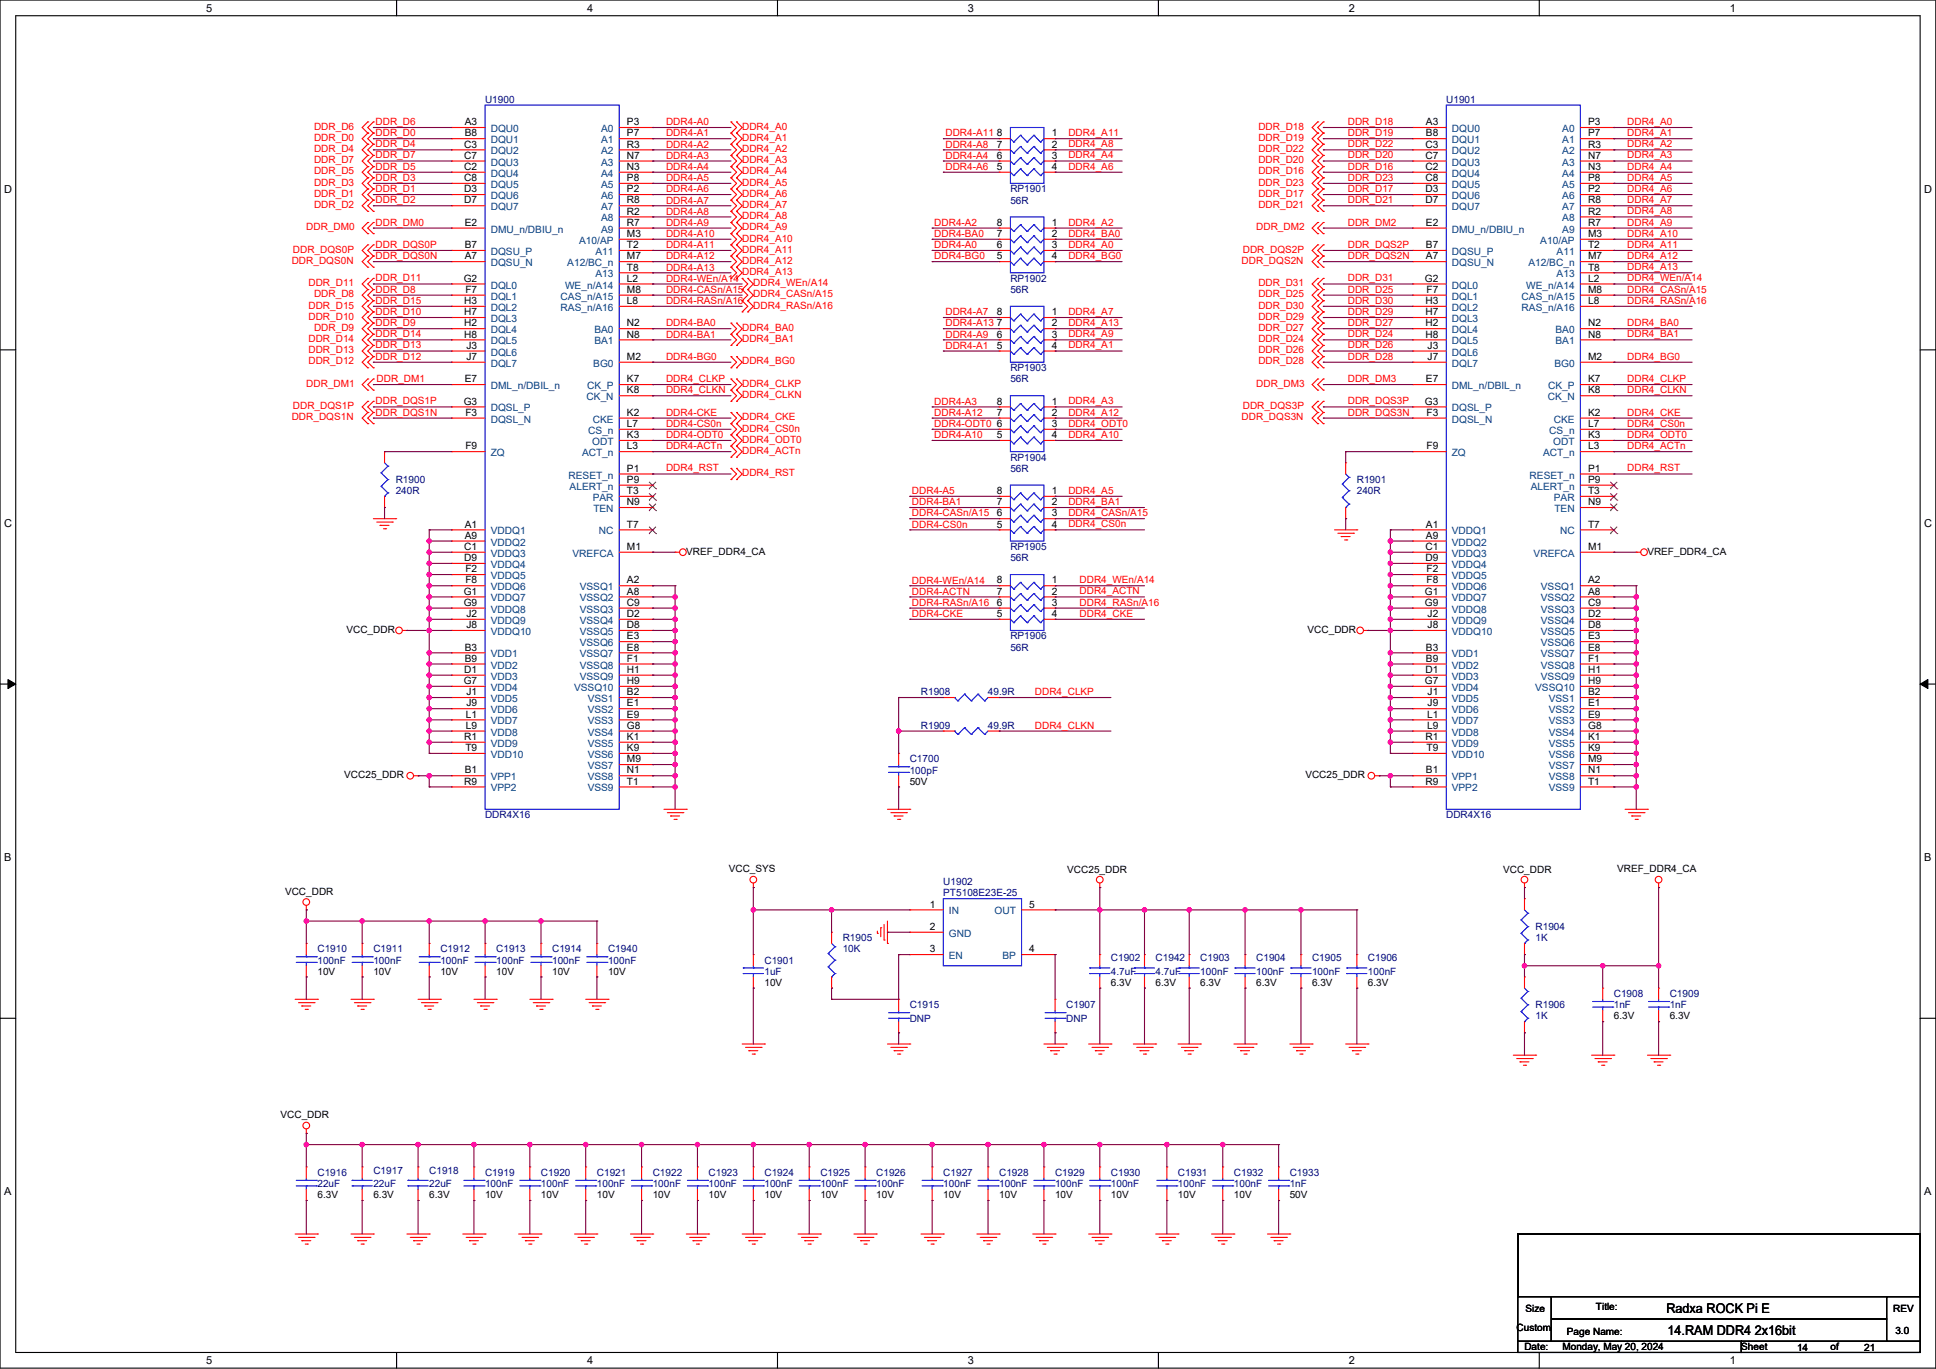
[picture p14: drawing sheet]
<svg xmlns="http://www.w3.org/2000/svg" width="594mm" height="420mm" viewBox="0 0 594 420" stroke-linecap="round" stroke-linejoin="round" font-family="sans-serif">
<defs><g id="words">
<g font-size="4.1">
<text x="511.3" y="402.8">Radxa ROCK Pi E</text>
<text x="511.6" y="409.7">14.RAM DDR4 2x16bit</text>
</g>
<g font-size="3.4">
<text x="63.2" y="3.6">5</text>
<text x="180.1" y="3.6">4</text>
<text x="297" y="3.6">3</text>
<text x="413.8" y="3.6">2</text>
<text x="530.7" y="3.6">1</text>
<text x="1.2" y="59.1">D</text>
<text x="590.4" y="59.1">D</text>
<text x="1.2" y="161.6">C</text>
<text x="590.4" y="161.6">C</text>
<text x="1.2" y="264.2">B</text>
<text x="590.4" y="264.2">B</text>
<text x="1.2" y="366.7">A</text>
<text x="590.4" y="366.7">A</text>
<text x="63.2" y="418.5">5</text>
<text x="180.1" y="418.5">4</text>
<text x="297" y="418.5">3</text>
<text x="413.8" y="418.5">2</text>
<text x="530.7" y="418.5">1</text>
</g>
<g font-size="3.1" fill="#000080">
<text x="148.8" y="31.6">U1900</text>
<text x="443.7" y="31.6">U1901</text>
<text x="310" y="59">RP1901</text>
<text x="310" y="62.4">56R</text>
<text x="310" y="86.4">RP1902</text>
<text x="310" y="89.9">56R</text>
<text x="310" y="113.9">RP1903</text>
<text x="310" y="117.3">56R</text>
<text x="310" y="141.3">RP1904</text>
<text x="121.4" y="148.2">R1900</text>
<text x="310" y="144.7">56R</text>
<text x="416.3" y="148.2">R1901</text>
<text x="121.4" y="151.6">240R</text>
<text x="416.3" y="151.6">240R</text>
<text x="310" y="168.7">RP1905</text>
<text x="310" y="172.2">56R</text>
<text x="310" y="196.2">RP1906</text>
<text x="310" y="199.6">56R</text>
<text x="282.6" y="213.3">R1908</text>
<text x="303.1" y="213.3">49.9R</text>
<text x="282.6" y="223.6">R1909</text>
<text x="303.1" y="223.6">49.9R</text>
<text x="279.1" y="233.9">C1700</text>
<text x="279.1" y="237.3">100pF</text>
<text x="148.8" y="251">DDR4X16</text>
<text x="443.7" y="251">DDR4X16</text>
<text x="289.4" y="271.6">U1902</text>
<text x="289.4" y="275">PT5108E23E-25</text>
<text x="471.1" y="285.3">R1904</text>
<text x="97.4" y="292.2">C1910</text>
<text x="114.5" y="292.2">C1911</text>
<text x="135.1" y="292.2">C1912</text>
<text x="152.3" y="292.2">C1913</text>
<text x="169.4" y="292.2">C1914</text>
<text x="186.6" y="292.2">C1940</text>
<text x="258.6" y="288.8">R1905</text>
<text x="258.6" y="292.2">10K</text>
<text x="471.1" y="288.8">1K</text>
<text x="97.4" y="295.6">100nF</text>
<text x="114.5" y="295.6">100nF</text>
<text x="135.1" y="295.6">100nF</text>
<text x="152.3" y="295.6">100nF</text>
<text x="169.4" y="295.6">100nF</text>
<text x="186.6" y="295.6">100nF</text>
<text x="234.6" y="295.6">C1901</text>
<text x="234.6" y="299">1uF</text>
<text x="340.9" y="294.9">C1902</text>
<text x="340.9" y="299">4.7uF</text>
<text x="354.6" y="294.9">C1942</text>
<text x="354.6" y="299">4.7uF</text>
<text x="368.3" y="294.9">C1903</text>
<text x="368.3" y="299">100nF</text>
<text x="385.4" y="294.9">C1904</text>
<text x="385.4" y="299">100nF</text>
<text x="402.6" y="294.9">C1905</text>
<text x="402.6" y="299">100nF</text>
<text x="419.7" y="294.9">C1906</text>
<text x="419.7" y="299">100nF</text>
<text x="495.1" y="305.9">C1908</text>
<text x="512.3" y="305.9">C1909</text>
<text x="279.1" y="309.3">C1915</text>
<text x="327.1" y="309.3">C1907</text>
<text x="471.1" y="309.3">R1906</text>
<text x="495.1" y="309.3">1nF</text>
<text x="512.3" y="309.3">1nF</text>
<text x="279.1" y="313.4">DNP</text>
<text x="327.1" y="313.4">DNP</text>
<text x="471.1" y="312.8">1K</text>
<text x="97.4" y="360.8">C1916</text>
<text x="97.4" y="364.2">22uF</text>
<text x="114.5" y="360.1">C1917</text>
<text x="114.5" y="364.2">22uF</text>
<text x="131.7" y="360.1">C1918</text>
<text x="131.7" y="364.2">22uF</text>
<text x="148.8" y="360.8">C1919</text>
<text x="148.8" y="364.2">100nF</text>
<text x="166" y="360.8">C1920</text>
<text x="166" y="364.2">100nF</text>
<text x="183.1" y="360.8">C1921</text>
<text x="183.1" y="364.2">100nF</text>
<text x="200.3" y="360.8">C1922</text>
<text x="200.3" y="364.2">100nF</text>
<text x="217.4" y="360.8">C1923</text>
<text x="217.4" y="364.2">100nF</text>
<text x="234.6" y="360.8">C1924</text>
<text x="234.6" y="364.2">100nF</text>
<text x="251.7" y="360.8">C1925</text>
<text x="251.7" y="364.2">100nF</text>
<text x="268.8" y="360.8">C1926</text>
<text x="268.8" y="364.2">100nF</text>
<text x="289.4" y="360.8">C1927</text>
<text x="289.4" y="364.2">100nF</text>
<text x="306.6" y="360.8">C1928</text>
<text x="306.6" y="364.2">100nF</text>
<text x="323.7" y="360.8">C1929</text>
<text x="323.7" y="364.2">100nF</text>
<text x="340.9" y="360.8">C1930</text>
<text x="340.9" y="364.2">100nF</text>
<text x="361.4" y="360.8">C1931</text>
<text x="361.4" y="364.2">100nF</text>
<text x="378.6" y="360.8">C1932</text>
<text x="378.6" y="364.2">100nF</text>
<text x="395.7" y="360.8">C1933</text>
<text x="395.7" y="364.2">1nF</text>
</g>
<g font-size="3.1" fill="#f00">
<text x="96.4" y="39.8">DDR_D6</text>
<text x="115.2" y="38.3">DDR_D6</text>
<text x="115.2" y="41.8">DDR_D0</text>
<text x="204.4" y="38.4">DDR4-A0</text>
<text x="204.4" y="41.9">DDR4-A1</text>
<text x="227.7" y="39.8">DDR4_A0</text>
<text x="290.1" y="41.9">DDR4-A11</text>
<text x="327.8" y="41.8">DDR4_A11</text>
<text x="386.1" y="39.8">DDR_D18</text>
<text x="413.5" y="38.3">DDR_D18</text>
<text x="413.5" y="41.8">DDR_D19</text>
<text x="499.3" y="41.8">DDR4_A1</text>
<text x="499.3" y="38.3">DDR4_A0</text>
<text x="96.4" y="46.7">DDR_D4</text>
<text x="96.4" y="43.2">DDR_D0</text>
<text x="115.2" y="45.2">DDR_D4</text>
<text x="204.4" y="45.3">DDR4-A2</text>
<text x="227.7" y="46.7">DDR4_A2</text>
<text x="227.7" y="43.2">DDR4_A1</text>
<text x="290.1" y="45.3">DDR4-A8</text>
<text x="327.8" y="45.2">DDR4_A8</text>
<text x="386.1" y="46.7">DDR_D22</text>
<text x="386.1" y="43.2">DDR_D19</text>
<text x="413.5" y="45.2">DDR_D22</text>
<text x="499.3" y="45.2">DDR4_A2</text>
<text x="96.4" y="53.5">DDR_D5</text>
<text x="96.4" y="50.1">DDR_D7</text>
<text x="115.2" y="52">DDR_D5</text>
<text x="115.2" y="48.6">DDR_D7</text>
<text x="204.4" y="48.7">DDR4-A3</text>
<text x="204.4" y="52.2">DDR4-A4</text>
<text x="227.7" y="53.5">DDR4_A4</text>
<text x="227.7" y="50.1">DDR4_A3</text>
<text x="290.1" y="52.2">DDR4-A6</text>
<text x="290.1" y="48.7">DDR4-A4</text>
<text x="327.8" y="52">DDR4_A6</text>
<text x="327.8" y="48.6">DDR4_A4</text>
<text x="386.1" y="50.1">DDR_D20</text>
<text x="386.1" y="53.5">DDR_D16</text>
<text x="413.5" y="52">DDR_D16</text>
<text x="413.5" y="48.6">DDR_D20</text>
<text x="499.3" y="52">DDR4_A4</text>
<text x="499.3" y="48.6">DDR4_A3</text>
<text x="96.4" y="57">DDR_D3</text>
<text x="115.2" y="55.5">DDR_D3</text>
<text x="115.2" y="58.9">DDR_D1</text>
<text x="204.4" y="55.6">DDR4-A5</text>
<text x="204.4" y="59">DDR4-A6</text>
<text x="227.7" y="57">DDR4_A5</text>
<text x="386.1" y="57">DDR_D23</text>
<text x="413.5" y="58.9">DDR_D17</text>
<text x="413.5" y="55.5">DDR_D23</text>
<text x="499.3" y="58.9">DDR4_A6</text>
<text x="499.3" y="55.5">DDR4_A5</text>
<text x="96.4" y="63.8">DDR_D2</text>
<text x="96.4" y="60.4">DDR_D1</text>
<text x="115.2" y="62.3">DDR_D2</text>
<text x="204.4" y="65.9">DDR4-A8</text>
<text x="204.4" y="62.4">DDR4-A7</text>
<text x="227.7" y="60.4">DDR4_A6</text>
<text x="227.7" y="63.8">DDR4_A7</text>
<text x="386.1" y="63.8">DDR_D21</text>
<text x="386.1" y="60.4">DDR_D17</text>
<text x="413.5" y="62.3">DDR_D21</text>
<text x="499.3" y="65.8">DDR4_A8</text>
<text x="499.3" y="62.3">DDR4_A7</text>
<text x="94" y="70.7">DDR_DM0</text>
<text x="115.2" y="69.2">DDR_DM0</text>
<text x="204.4" y="69.3">DDR4-A9</text>
<text x="227.7" y="70.7">DDR4_A9</text>
<text x="227.7" y="67.2">DDR4_A8</text>
<text x="286.7" y="69.3">DDR4-A2</text>
<text x="327.8" y="69.2">DDR4_A2</text>
<text x="385.4" y="70.7">DDR_DM2</text>
<text x="413.5" y="69.2">DDR_DM2</text>
<text x="499.3" y="69.2">DDR4_A9</text>
<text x="89.9" y="77.5">DDR_DQS0P</text>
<text x="115.2" y="76.1">DDR_DQS0P</text>
<text x="204.4" y="72.7">DDR4-A10</text>
<text x="204.4" y="76.2">DDR4-A11</text>
<text x="227.7" y="77.5">DDR4_A11</text>
<text x="227.7" y="74.1">DDR4_A10</text>
<text x="286.7" y="72.7">DDR4-BA0</text>
<text x="286.7" y="76.2">DDR4-A0</text>
<text x="327.8" y="76.1">DDR4_A0</text>
<text x="327.8" y="72.6">DDR4_BA0</text>
<text x="381.3" y="77.5">DDR_DQS2P</text>
<text x="413.5" y="76.1">DDR_DQS2P</text>
<text x="499.3" y="76.1">DDR4_A11</text>
<text x="499.3" y="72.6">DDR4_A10</text>
<text x="89.5" y="81">DDR_DQS0N</text>
<text x="115.2" y="79.5">DDR_DQS0N</text>
<text x="204.4" y="79.6">DDR4-A12</text>
<text x="204.4" y="83">DDR4-A13</text>
<text x="227.7" y="81">DDR4_A12</text>
<text x="286.7" y="79.6">DDR4-BG0</text>
<text x="327.8" y="79.5">DDR4_BG0</text>
<text x="381" y="81">DDR_DQS2N</text>
<text x="413.5" y="79.5">DDR_DQS2N</text>
<text x="499.3" y="79.5">DDR4_A12</text>
<text x="499.3" y="82.9">DDR4_A13</text>
<text x="94.7" y="87.8">DDR_D11</text>
<text x="115.2" y="86.3">DDR_D11</text>
<text x="115.2" y="89.8">DDR_D8</text>
<text x="204.4" y="86.4">DDR4-WEn/A14</text>
<text x="204.4" y="89.9">DDR4-CASn/A15</text>
<text x="227.7" y="84.4">DDR4_A13</text>
<text x="231.1" y="87.8">DDR4_WEn/A14</text>
<text x="386.1" y="87.8">DDR_D31</text>
<text x="413.5" y="89.8">DDR_D25</text>
<text x="413.5" y="86.3">DDR_D31</text>
<text x="499.3" y="89.8">DDR4_CASn/A15</text>
<text x="499.3" y="86.3">DDR4_WEn/A14</text>
<text x="94.7" y="94.7">DDR_D15</text>
<text x="96.4" y="91.2">DDR_D8</text>
<text x="115.2" y="93.2">DDR_D15</text>
<text x="204.4" y="93.3">DDR4-RASn/A16</text>
<text x="231.1" y="91.2">DDR4_CASn/A15</text>
<text x="231.1" y="94.7">DDR4_RASn/A16</text>
<text x="386.1" y="94.7">DDR_D30</text>
<text x="386.1" y="91.2">DDR_D25</text>
<text x="413.5" y="93.2">DDR_D30</text>
<text x="499.3" y="93.2">DDR4_RASn/A16</text>
<text x="94.7" y="98.1">DDR_D10</text>
<text x="96.4" y="101.5">DDR_D9</text>
<text x="115.2" y="100.1">DDR_D9</text>
<text x="115.2" y="96.6">DDR_D10</text>
<text x="204.4" y="100.2">DDR4-BA0</text>
<text x="227.7" y="101.5">DDR4_BA0</text>
<text x="290.1" y="96.7">DDR4-A7</text>
<text x="290.1" y="100.2">DDR4-A13</text>
<text x="327.8" y="100.1">DDR4_A13</text>
<text x="327.8" y="96.6">DDR4_A7</text>
<text x="386.1" y="98.1">DDR_D29</text>
<text x="386.1" y="101.5">DDR_D27</text>
<text x="413.5" y="100.1">DDR_D27</text>
<text x="413.5" y="96.6">DDR_D29</text>
<text x="499.3" y="100.1">DDR4_BA0</text>
<text x="94.7" y="105">DDR_D14</text>
<text x="115.2" y="106.9">DDR_D13</text>
<text x="115.2" y="103.5">DDR_D14</text>
<text x="204.4" y="103.6">DDR4-BA1</text>
<text x="227.7" y="105">DDR4_BA1</text>
<text x="290.1" y="103.6">DDR4-A9</text>
<text x="290.1" y="107">DDR4-A1</text>
<text x="327.8" y="106.9">DDR4_A1</text>
<text x="327.8" y="103.5">DDR4_A9</text>
<text x="386.1" y="105">DDR_D24</text>
<text x="413.5" y="103.5">DDR_D24</text>
<text x="413.5" y="106.9">DDR_D26</text>
<text x="499.3" y="103.5">DDR4_BA1</text>
<text x="94.7" y="111.8">DDR_D12</text>
<text x="94.7" y="108.4">DDR_D13</text>
<text x="115.2" y="110.3">DDR_D12</text>
<text x="204.4" y="110.4">DDR4-BG0</text>
<text x="227.7" y="111.8">DDR4_BG0</text>
<text x="386.1" y="111.8">DDR_D28</text>
<text x="386.1" y="108.4">DDR_D26</text>
<text x="413.5" y="110.3">DDR_D28</text>
<text x="499.3" y="110.3">DDR4_BG0</text>
<text x="94" y="118.7">DDR_DM1</text>
<text x="115.6" y="117.2">DDR_DM1</text>
<text x="204.4" y="117.2">DDR4_CLKP</text>
<text x="227.7" y="118.7">DDR4_CLKP</text>
<text x="385.4" y="118.7">DDR_DM3</text>
<text x="413.5" y="117.2">DDR_DM3</text>
<text x="499.3" y="117.2">DDR4_CLKP</text>
<text x="89.9" y="125.5">DDR_DQS1P</text>
<text x="115.2" y="124.1">DDR_DQS1P</text>
<text x="204.4" y="120.6">DDR4_CLKN</text>
<text x="227.7" y="122.1">DDR4_CLKN</text>
<text x="286.7" y="124.2">DDR4-A3</text>
<text x="327.8" y="124.1">DDR4_A3</text>
<text x="381.3" y="125.5">DDR_DQS3P</text>
<text x="413.5" y="124.1">DDR_DQS3P</text>
<text x="499.3" y="120.6">DDR4_CLKN</text>
<text x="89.5" y="129">DDR_DQS1N</text>
<text x="115.2" y="127.5">DDR_DQS1N</text>
<text x="204.4" y="127.6">DDR4-CKE</text>
<text x="204.4" y="131">DDR4-CS0n</text>
<text x="227.7" y="129">DDR4_CKE</text>
<text x="286.7" y="127.6">DDR4-A12</text>
<text x="286.7" y="131">DDR4-ODT0</text>
<text x="327.8" y="127.5">DDR4_A12</text>
<text x="327.8" y="130.9">DDR4_ODT0</text>
<text x="381" y="129">DDR_DQS3N</text>
<text x="413.5" y="127.5">DDR_DQS3N</text>
<text x="499.3" y="130.9">DDR4_CS0n</text>
<text x="499.3" y="127.5">DDR4_CKE</text>
<text x="204.4" y="134.5">DDR4-ODT0</text>
<text x="204.4" y="137.9">DDR4-ACTn</text>
<text x="227.7" y="135.8">DDR4_ODT0</text>
<text x="227.7" y="132.4">DDR4_CS0n</text>
<text x="286.7" y="134.5">DDR4-A10</text>
<text x="327.8" y="134.3">DDR4_A10</text>
<text x="499.3" y="137.8">DDR4_ACTn</text>
<text x="499.3" y="134.3">DDR4_ODT0</text>
<text x="227.7" y="139.3">DDR4_ACTn</text>
<text x="204.4" y="144.6">DDR4_RST</text>
<text x="227.7" y="146.1">DDR4_RST</text>
<text x="499.3" y="144.6">DDR4_RST</text>
<text x="279.8" y="151.6">DDR4-A5</text>
<text x="279.8" y="155">DDR4-BA1</text>
<text x="327.8" y="151.5">DDR4_A5</text>
<text x="327.8" y="154.9">DDR4_BA1</text>
<text x="279.8" y="161.9">DDR4-CS0n</text>
<text x="279.8" y="158.5">DDR4-CASn/A15</text>
<text x="327.8" y="158.3">DDR4_CASn/A15</text>
<text x="327.8" y="161.8">DDR4_CS0n</text>
<text x="279.8" y="179">DDR4-WEn/A14</text>
<text x="331.2" y="178.9">DDR4_WEn/A14</text>
<text x="279.8" y="185.9">DDR4-RASn/A16</text>
<text x="279.8" y="182.5">DDR4-ACTN</text>
<text x="331.2" y="185.8">DDR4_RASn/A16</text>
<text x="331.2" y="182.4">DDR4_ACTN</text>
<text x="279.8" y="189.3">DDR4-CKE</text>
<text x="331.2" y="189.2">DDR4_CKE</text>
<text x="317.5" y="213.2">DDR4_CLKP</text>
<text x="317.5" y="223.5">DDR4_CLKN</text>
</g>
<g font-size="3.1">
<text x="142.6" y="38.4">A3</text>
<text x="142.6" y="41.8">B8</text>
<text x="192.4" y="38.4">P3</text>
<text x="192.4" y="41.8">P7</text>
<text x="305.9" y="41.8">8</text>
<text x="322.7" y="41.8">1</text>
<text x="437.5" y="38.4">A3</text>
<text x="437.5" y="41.8">B8</text>
<text x="487.3" y="38.4">P3</text>
<text x="487.3" y="41.8">P7</text>
<text x="142.5" y="45.3">C3</text>
<text x="192.4" y="45.3">R3</text>
<text x="305.9" y="45.3">7</text>
<text x="322.7" y="45.3">2</text>
<text x="437.3" y="45.3">C3</text>
<text x="487.3" y="45.3">R3</text>
<text x="142.5" y="48.7">C7</text>
<text x="142.5" y="52.1">C2</text>
<text x="192.4" y="48.7">N7</text>
<text x="192.4" y="52.1">N3</text>
<text x="305.9" y="52.1">5</text>
<text x="305.9" y="48.7">6</text>
<text x="322.7" y="48.7">3</text>
<text x="322.7" y="52.1">4</text>
<text x="437.3" y="48.7">C7</text>
<text x="437.3" y="52.1">C2</text>
<text x="487.3" y="48.7">N7</text>
<text x="487.3" y="52.1">N3</text>
<text x="142.5" y="55.6">C8</text>
<text x="142.5" y="59">D3</text>
<text x="192.4" y="55.6">P8</text>
<text x="192.4" y="59">P2</text>
<text x="437.3" y="55.6">C8</text>
<text x="437.3" y="59">D3</text>
<text x="487.3" y="55.6">P8</text>
<text x="487.3" y="59">P2</text>
<text x="142.5" y="62.4">D7</text>
<text x="192.4" y="62.4">R8</text>
<text x="192.4" y="65.8">R2</text>
<text x="437.3" y="62.4">D7</text>
<text x="487.3" y="62.4">R8</text>
<text x="487.3" y="65.8">R2</text>
<text x="142.6" y="69.3">E2</text>
<text x="192.4" y="69.3">R7</text>
<text x="305.9" y="69.3">8</text>
<text x="322.7" y="69.3">1</text>
<text x="437.5" y="69.3">E2</text>
<text x="487.3" y="69.3">R7</text>
<text x="142.6" y="76.1">B7</text>
<text x="192.4" y="72.7">M3</text>
<text x="192.4" y="76.1">T2</text>
<text x="305.9" y="76.1">6</text>
<text x="305.9" y="72.7">7</text>
<text x="322.7" y="72.7">2</text>
<text x="322.7" y="76.1">3</text>
<text x="437.5" y="76.1">B7</text>
<text x="487.3" y="72.7">M3</text>
<text x="487.3" y="76.1">T2</text>
<text x="142.6" y="79.6">A7</text>
<text x="192.4" y="79.6">M7</text>
<text x="192.4" y="83">T8</text>
<text x="305.9" y="79.6">5</text>
<text x="322.7" y="79.6">4</text>
<text x="437.5" y="79.6">A7</text>
<text x="487.3" y="79.6">M7</text>
<text x="487.3" y="83">T8</text>
<text x="142.3" y="86.4">G2</text>
<text x="142.8" y="89.9">F7</text>
<text x="192.4" y="86.4">L2</text>
<text x="192.4" y="89.9">M8</text>
<text x="437.2" y="86.4">G2</text>
<text x="437.7" y="89.9">F7</text>
<text x="487.3" y="86.4">L2</text>
<text x="487.3" y="89.9">M8</text>
<text x="142.5" y="93.3">H3</text>
<text x="192.4" y="93.3">L8</text>
<text x="437.3" y="93.3">H3</text>
<text x="487.3" y="93.3">L8</text>
<text x="142.5" y="96.7">H7</text>
<text x="142.5" y="100.1">H2</text>
<text x="192.4" y="100.1">N2</text>
<text x="305.9" y="100.1">7</text>
<text x="305.9" y="96.7">8</text>
<text x="322.7" y="96.7">1</text>
<text x="322.7" y="100.1">2</text>
<text x="437.3" y="96.7">H7</text>
<text x="437.3" y="100.1">H2</text>
<text x="487.3" y="100.1">N2</text>
<text x="142.5" y="103.6">H8</text>
<text x="143.1" y="107">J3</text>
<text x="192.4" y="103.6">N8</text>
<text x="305.9" y="107">5</text>
<text x="305.9" y="103.6">6</text>
<text x="322.7" y="103.6">3</text>
<text x="322.7" y="107">4</text>
<text x="437.3" y="103.6">H8</text>
<text x="438" y="107">J3</text>
<text x="487.3" y="103.6">N8</text>
<text x="143.1" y="110.4">J7</text>
<text x="192.4" y="110.4">M2</text>
<text x="438" y="110.4">J7</text>
<text x="487.3" y="110.4">M2</text>
<text x="142.6" y="117.3">E7</text>
<text x="192.4" y="117.3">K7</text>
<text x="437.5" y="117.3">E7</text>
<text x="487.3" y="117.3">K7</text>
<text x="142.3" y="124.1">G3</text>
<text x="192.4" y="120.7">K8</text>
<text x="305.9" y="124.1">8</text>
<text x="322.7" y="124.1">1</text>
<text x="437.2" y="124.1">G3</text>
<text x="487.3" y="120.7">K8</text>
<text x="142.8" y="127.6">F3</text>
<text x="192.4" y="131">L7</text>
<text x="192.4" y="127.6">K2</text>
<text x="305.9" y="131">6</text>
<text x="305.9" y="127.6">7</text>
<text x="322.7" y="127.6">2</text>
<text x="322.7" y="131">3</text>
<text x="437.7" y="127.6">F3</text>
<text x="487.3" y="131">L7</text>
<text x="487.3" y="127.6">K2</text>
<text x="142.8" y="137.9">F9</text>
<text x="192.4" y="134.4">K3</text>
<text x="192.4" y="137.9">L3</text>
<text x="305.9" y="134.4">5</text>
<text x="322.7" y="134.4">4</text>
<text x="437.7" y="137.9">F9</text>
<text x="487.3" y="134.4">K3</text>
<text x="487.3" y="137.9">L3</text>
<text x="192.4" y="144.7">P1</text>
<text x="192.4" y="148.1">P9</text>
<text x="487.3" y="144.7">P1</text>
<text x="487.3" y="148.1">P9</text>
<text x="192.4" y="155">N9</text>
<text x="192.4" y="151.6">T3</text>
<text x="305.9" y="155">7</text>
<text x="305.9" y="151.6">8</text>
<text x="322.7" y="151.6">1</text>
<text x="322.7" y="155">2</text>
<text x="487.3" y="155">N9</text>
<text x="487.3" y="151.6">T3</text>
<text x="142.6" y="161.9">A1</text>
<text x="192.4" y="161.9">T7</text>
<text x="305.9" y="161.9">5</text>
<text x="305.9" y="158.4">6</text>
<text x="322.7" y="158.4">3</text>
<text x="322.7" y="161.9">4</text>
<text x="437.5" y="161.9">A1</text>
<text x="487.3" y="161.9">T7</text>
<text x="142.6" y="165.3">A9</text>
<text x="437.5" y="165.3">A9</text>
<text x="142.5" y="168.7">C1</text>
<text x="142.5" y="172.1">D9</text>
<text x="192.4" y="168.7">M1</text>
<text x="210.6" y="170.1">VREF_DDR4_CA</text>
<text x="437.3" y="168.7">C1</text>
<text x="437.3" y="172.1">D9</text>
<text x="487.3" y="168.7">M1</text>
<text x="505.4" y="170.1">VREF_DDR4_CA</text>
<text x="142.8" y="175.6">F2</text>
<text x="142.8" y="179">F8</text>
<text x="192.4" y="179">A2</text>
<text x="305.9" y="179">8</text>
<text x="322.7" y="179">1</text>
<text x="437.7" y="175.6">F2</text>
<text x="437.7" y="179">F8</text>
<text x="487.3" y="179">A2</text>
<text x="142.3" y="182.4">G1</text>
<text x="142.3" y="185.9">G9</text>
<text x="192.4" y="182.4">A8</text>
<text x="192.4" y="185.9">C9</text>
<text x="305.9" y="185.9">6</text>
<text x="305.9" y="182.4">7</text>
<text x="322.7" y="182.4">2</text>
<text x="322.7" y="185.9">3</text>
<text x="437.2" y="182.4">G1</text>
<text x="437.2" y="185.9">G9</text>
<text x="487.3" y="182.4">A8</text>
<text x="487.3" y="185.9">C9</text>
<text x="143.1" y="189.3">J2</text>
<text x="192.4" y="189.3">D2</text>
<text x="305.9" y="189.3">5</text>
<text x="322.7" y="189.3">4</text>
<text x="438" y="189.3">J2</text>
<text x="487.3" y="189.3">D2</text>
<text x="106.3" y="194.1">VCC_DDR</text>
<text x="143.1" y="192.7">J8</text>
<text x="192.4" y="192.7">D8</text>
<text x="192.4" y="196.2">E3</text>
<text x="401.2" y="194.1">VCC_DDR</text>
<text x="438" y="192.7">J8</text>
<text x="487.3" y="192.7">D8</text>
<text x="487.3" y="196.2">E3</text>
<text x="142.6" y="199.6">B3</text>
<text x="142.6" y="203">B9</text>
<text x="192.4" y="199.6">E8</text>
<text x="192.4" y="203">F1</text>
<text x="437.5" y="199.6">B3</text>
<text x="437.5" y="203">B9</text>
<text x="487.3" y="199.6">E8</text>
<text x="487.3" y="203">F1</text>
<text x="142.3" y="209.9">G7</text>
<text x="142.5" y="206.4">D1</text>
<text x="192.4" y="206.4">H1</text>
<text x="192.4" y="209.9">H9</text>
<text x="437.2" y="209.9">G7</text>
<text x="437.3" y="206.4">D1</text>
<text x="487.3" y="206.4">H1</text>
<text x="487.3" y="209.9">H9</text>
<text x="143.1" y="213.3">J1</text>
<text x="192.4" y="213.3">B2</text>
<text x="438" y="213.3">J1</text>
<text x="487.3" y="213.3">B2</text>
<text x="143" y="220.2">L1</text>
<text x="143.1" y="216.7">J9</text>
<text x="192.4" y="216.7">E1</text>
<text x="192.4" y="220.2">E9</text>
<text x="437.9" y="220.2">L1</text>
<text x="438" y="216.7">J9</text>
<text x="487.3" y="216.7">E1</text>
<text x="487.3" y="220.2">E9</text>
<text x="142.5" y="227">R1</text>
<text x="143" y="223.6">L9</text>
<text x="192.4" y="223.6">G8</text>
<text x="192.4" y="227">K1</text>
<text x="437.3" y="227">R1</text>
<text x="437.9" y="223.6">L9</text>
<text x="487.3" y="223.6">G8</text>
<text x="487.3" y="227">K1</text>
<text x="142.8" y="230.4">T9</text>
<text x="192.4" y="230.4">K9</text>
<text x="192.4" y="233.9">M9</text>
<text x="437.7" y="230.4">T9</text>
<text x="487.3" y="230.4">K9</text>
<text x="487.3" y="233.9">M9</text>
<text x="105.6" y="238.7">VCC25_DDR</text>
<text x="142.6" y="237.3">B1</text>
<text x="192.4" y="237.3">N1</text>
<text x="400.5" y="238.7">VCC25_DDR</text>
<text x="437.5" y="237.3">B1</text>
<text x="487.3" y="237.3">N1</text>
<text x="142.5" y="240.7">R9</text>
<text x="192.4" y="240.7">T1</text>
<text x="279.1" y="240.7">50V</text>
<text x="437.3" y="240.7">R9</text>
<text x="487.3" y="240.7">T1</text>
<text x="223.6" y="267.5">VCC_SYS</text>
<text x="327.5" y="267.8">VCC25_DDR</text>
<text x="461.2" y="267.8">VCC_DDR</text>
<text x="496.2" y="267.5">VREF_DDR4_CA</text>
<text x="87.5" y="274.7">VCC_DDR</text>
<text x="285.3" y="278.4">1</text>
<text x="315.8" y="278.4">5</text>
<text x="285.3" y="285.3">2</text>
<text x="285.3" y="292.2">3</text>
<text x="315.8" y="292.2">4</text>
<text x="97.4" y="299">10V</text>
<text x="114.5" y="299">10V</text>
<text x="135.1" y="299">10V</text>
<text x="152.3" y="299">10V</text>
<text x="169.4" y="299">10V</text>
<text x="186.6" y="299">10V</text>
<text x="234.6" y="302.5">10V</text>
<text x="340.9" y="302.5">6.3V</text>
<text x="354.6" y="302.5">6.3V</text>
<text x="368.3" y="302.5">6.3V</text>
<text x="385.4" y="302.5">6.3V</text>
<text x="402.6" y="302.5">6.3V</text>
<text x="419.7" y="302.5">6.3V</text>
<text x="495.1" y="312.8">6.3V</text>
<text x="512.3" y="312.8">6.3V</text>
<text x="86.1" y="342.9">VCC_DDR</text>
<text x="97.4" y="367.6">6.3V</text>
<text x="114.5" y="367.6">6.3V</text>
<text x="131.7" y="367.6">6.3V</text>
<text x="148.8" y="367.6">10V</text>
<text x="166" y="367.6">10V</text>
<text x="183.1" y="367.6">10V</text>
<text x="200.3" y="367.6">10V</text>
<text x="217.4" y="367.6">10V</text>
<text x="234.6" y="367.6">10V</text>
<text x="251.7" y="367.6">10V</text>
<text x="268.8" y="367.6">10V</text>
<text x="289.4" y="367.6">10V</text>
<text x="306.6" y="367.6">10V</text>
<text x="323.7" y="367.6">10V</text>
<text x="340.9" y="367.6">10V</text>
<text x="361.4" y="367.6">10V</text>
<text x="378.6" y="367.6">10V</text>
<text x="395.7" y="367.6">50V</text>
<text x="489.7" y="401.9">Title:</text>
<text x="468.1" y="402.6">Size</text>
<text x="580.9" y="402.6">REV</text>
<text x="465.3" y="408.4">Custom</text>
<text x="480.8" y="409.4">Page Name:</text>
<text x="581.5" y="409.1">3.0</text>
<text x="467.7" y="414.3">Date:</text>
<text x="479.4" y="414.3">Monday, May 20, 2024</text>
<text x="534.2" y="414.3">Sheet</text>
<text x="551.4" y="414.6">14</text>
<text x="561.7" y="414.3">of</text>
<text x="572" y="414.6">21</text>
</g>
<g font-size="3.1" fill="#004080">
<text x="150.6" y="40.5">DQU0</text>
<text x="184.5" y="40.5">A0</text>
<text x="445.4" y="40.5">DQU0</text>
<text x="479.3" y="40.5">A0</text>
<text x="150.6" y="43.9">DQU1</text>
<text x="150.6" y="47.4">DQU2</text>
<text x="184.5" y="43.9">A1</text>
<text x="184.5" y="47.4">A2</text>
<text x="445.4" y="43.9">DQU1</text>
<text x="445.4" y="47.4">DQU2</text>
<text x="479.3" y="43.9">A1</text>
<text x="479.3" y="47.4">A2</text>
<text x="150.6" y="50.8">DQU3</text>
<text x="184.5" y="50.8">A3</text>
<text x="445.4" y="50.8">DQU3</text>
<text x="479.3" y="50.8">A3</text>
<text x="150.6" y="54.2">DQU4</text>
<text x="150.6" y="57.7">DQU5</text>
<text x="184.5" y="54.2">A4</text>
<text x="184.5" y="57.7">A5</text>
<text x="445.4" y="54.2">DQU4</text>
<text x="445.4" y="57.7">DQU5</text>
<text x="479.3" y="54.2">A4</text>
<text x="479.3" y="57.7">A5</text>
<text x="150.6" y="61.1">DQU6</text>
<text x="150.6" y="64.5">DQU7</text>
<text x="184.5" y="61.1">A6</text>
<text x="184.5" y="64.5">A7</text>
<text x="445.4" y="61.1">DQU6</text>
<text x="445.4" y="64.5">DQU7</text>
<text x="479.3" y="61.1">A6</text>
<text x="479.3" y="64.5">A7</text>
<text x="150.6" y="71.4">DMU_n/DBIU_n</text>
<text x="184.5" y="67.9">A8</text>
<text x="184.5" y="71.4">A9</text>
<text x="445.4" y="71.4">DMU_n/DBIU_n</text>
<text x="479.3" y="67.9">A8</text>
<text x="479.3" y="71.4">A9</text>
<text x="177.7" y="74.8">A10/AP</text>
<text x="472.6" y="74.8">A10/AP</text>
<text x="150.6" y="78.2">DQSU_P</text>
<text x="150.6" y="81.7">DQSU_N</text>
<text x="174.1" y="81.7">A12/BC_n</text>
<text x="182.7" y="78.2">A11</text>
<text x="445.4" y="78.2">DQSU_P</text>
<text x="445.4" y="81.7">DQSU_N</text>
<text x="468.9" y="81.7">A12/BC_n</text>
<text x="477.6" y="78.2">A11</text>
<text x="150.6" y="88.5">DQL0</text>
<text x="173.4" y="88.5">WE_n/A14</text>
<text x="182.7" y="85.1">A13</text>
<text x="445.4" y="88.5">DQL0</text>
<text x="468.2" y="88.5">WE_n/A14</text>
<text x="477.6" y="85.1">A13</text>
<text x="150.6" y="91.9">DQL1</text>
<text x="150.6" y="95.4">DQL2</text>
<text x="172" y="91.9">CAS_n/A15</text>
<text x="172" y="95.4">RAS_n/A16</text>
<text x="445.4" y="91.9">DQL1</text>
<text x="445.4" y="95.4">DQL2</text>
<text x="466.9" y="91.9">CAS_n/A15</text>
<text x="466.9" y="95.4">RAS_n/A16</text>
<text x="150.6" y="98.8">DQL3</text>
<text x="445.4" y="98.8">DQL3</text>
<text x="150.6" y="102.2">DQL4</text>
<text x="150.6" y="105.7">DQL5</text>
<text x="182.4" y="105.7">BA1</text>
<text x="182.4" y="102.2">BA0</text>
<text x="445.4" y="102.2">DQL4</text>
<text x="445.4" y="105.7">DQL5</text>
<text x="477.3" y="105.7">BA1</text>
<text x="477.3" y="102.2">BA0</text>
<text x="150.6" y="109.1">DQL6</text>
<text x="150.6" y="112.5">DQL7</text>
<text x="182" y="112.5">BG0</text>
<text x="445.4" y="109.1">DQL6</text>
<text x="445.4" y="112.5">DQL7</text>
<text x="476.9" y="112.5">BG0</text>
<text x="150.6" y="119.4">DML_n/DBIL_n</text>
<text x="180.1" y="119.4">CK_P</text>
<text x="445.4" y="119.4">DML_n/DBIL_n</text>
<text x="475" y="119.4">CK_P</text>
<text x="180" y="122.8">CK_N</text>
<text x="474.9" y="122.8">CK_N</text>
<text x="150.6" y="126.2">DQSL_P</text>
<text x="150.6" y="129.7">DQSL_N</text>
<text x="181.9" y="129.7">CKE</text>
<text x="445.4" y="126.2">DQSL_P</text>
<text x="445.4" y="129.7">DQSL_N</text>
<text x="476.8" y="129.7">CKE</text>
<text x="180.5" y="133.1">CS_n</text>
<text x="181.7" y="136.5">ODT</text>
<text x="475.4" y="133.1">CS_n</text>
<text x="476.6" y="136.5">ODT</text>
<text x="150.6" y="140">ZQ</text>
<text x="178.6" y="140">ACT_n</text>
<text x="445.4" y="140">ZQ</text>
<text x="473.5" y="140">ACT_n</text>
<text x="174.4" y="146.8">RESET_n</text>
<text x="469.3" y="146.8">RESET_n</text>
<text x="174.8" y="150.2">ALERT_n</text>
<text x="181.9" y="153.7">PAR</text>
<text x="469.6" y="150.2">ALERT_n</text>
<text x="476.8" y="153.7">PAR</text>
<text x="182" y="157.1">TEN</text>
<text x="476.9" y="157.1">TEN</text>
<text x="150.6" y="164">VDDQ1</text>
<text x="150.6" y="167.4">VDDQ2</text>
<text x="183.8" y="164">NC</text>
<text x="445.4" y="164">VDDQ1</text>
<text x="445.4" y="167.4">VDDQ2</text>
<text x="478.7" y="164">NC</text>
<text x="150.6" y="170.8">VDDQ3</text>
<text x="175.7" y="170.8">VREFCA</text>
<text x="445.4" y="170.8">VDDQ3</text>
<text x="470.5" y="170.8">VREFCA</text>
<text x="150.6" y="174.2">VDDQ4</text>
<text x="150.6" y="177.7">VDDQ5</text>
<text x="445.4" y="174.2">VDDQ4</text>
<text x="445.4" y="177.7">VDDQ5</text>
<text x="150.6" y="181.1">VDDQ6</text>
<text x="150.6" y="184.5">VDDQ7</text>
<text x="177.9" y="181.1">VSSQ1</text>
<text x="177.9" y="184.5">VSSQ2</text>
<text x="445.4" y="181.1">VDDQ6</text>
<text x="445.4" y="184.5">VDDQ7</text>
<text x="472.8" y="181.1">VSSQ1</text>
<text x="472.8" y="184.5">VSSQ2</text>
<text x="150.6" y="188">VDDQ8</text>
<text x="150.6" y="191.4">VDDQ9</text>
<text x="177.9" y="188">VSSQ3</text>
<text x="177.9" y="191.4">VSSQ4</text>
<text x="445.4" y="188">VDDQ8</text>
<text x="445.4" y="191.4">VDDQ9</text>
<text x="472.8" y="188">VSSQ3</text>
<text x="472.8" y="191.4">VSSQ4</text>
<text x="150.6" y="194.8">VDDQ10</text>
<text x="177.9" y="194.8">VSSQ5</text>
<text x="445.4" y="194.8">VDDQ10</text>
<text x="472.8" y="194.8">VSSQ5</text>
<text x="150.6" y="201.7">VDD1</text>
<text x="177.9" y="198.2">VSSQ6</text>
<text x="177.9" y="201.7">VSSQ7</text>
<text x="445.4" y="201.7">VDD1</text>
<text x="472.8" y="198.2">VSSQ6</text>
<text x="472.8" y="201.7">VSSQ7</text>
<text x="150.6" y="205.1">VDD2</text>
<text x="150.6" y="208.5">VDD3</text>
<text x="177.9" y="205.1">VSSQ8</text>
<text x="177.9" y="208.5">VSSQ9</text>
<text x="445.4" y="205.1">VDD2</text>
<text x="445.4" y="208.5">VDD3</text>
<text x="472.8" y="205.1">VSSQ8</text>
<text x="472.8" y="208.5">VSSQ9</text>
<text x="150.6" y="212">VDD4</text>
<text x="150.6" y="215.4">VDD5</text>
<text x="176.1" y="212">VSSQ10</text>
<text x="180.3" y="215.4">VSS1</text>
<text x="445.4" y="212">VDD4</text>
<text x="445.4" y="215.4">VDD5</text>
<text x="471" y="212">VSSQ10</text>
<text x="475.2" y="215.4">VSS1</text>
<text x="150.6" y="218.8">VDD6</text>
<text x="180.3" y="218.8">VSS2</text>
<text x="445.4" y="218.8">VDD6</text>
<text x="475.2" y="218.8">VSS2</text>
<text x="150.6" y="222.2">VDD7</text>
<text x="150.6" y="225.7">VDD8</text>
<text x="180.3" y="222.2">VSS3</text>
<text x="180.3" y="225.7">VSS4</text>
<text x="445.4" y="222.2">VDD7</text>
<text x="445.4" y="225.7">VDD8</text>
<text x="475.2" y="222.2">VSS3</text>
<text x="475.2" y="225.7">VSS4</text>
<text x="150.6" y="229.1">VDD9</text>
<text x="150.6" y="232.5">VDD10</text>
<text x="180.3" y="229.1">VSS5</text>
<text x="180.3" y="232.5">VSS6</text>
<text x="445.4" y="229.1">VDD9</text>
<text x="445.4" y="232.5">VDD10</text>
<text x="475.2" y="229.1">VSS5</text>
<text x="475.2" y="232.5">VSS6</text>
<text x="150.6" y="239.4">VPP1</text>
<text x="180.3" y="236">VSS7</text>
<text x="180.3" y="239.4">VSS8</text>
<text x="445.4" y="239.4">VPP1</text>
<text x="475.2" y="236">VSS7</text>
<text x="475.2" y="239.4">VSS8</text>
<text x="150.6" y="242.8">VPP2</text>
<text x="180.3" y="242.8">VSS9</text>
<text x="445.4" y="242.8">VPP2</text>
<text x="475.2" y="242.8">VSS9</text>
<text x="291.1" y="280.5">IN</text>
<text x="305.1" y="280.5">OUT</text>
<text x="291.1" y="287.4">GND</text>
<text x="291.1" y="294.3">EN</text>
<text x="307.6" y="294.3">BP</text>
</g>
</g></defs>
<path d="M0 0h593.9v419.7h-593.9zM4.8 4.8h584.3v410.1h-584.3z" fill="none" stroke="#000" stroke-width=".34"/>
<g fill="#fff">
<path d="M63.2 .6h1.9v3.7h-1.9z"/>
<path d="M63.2 415.5h1.9v3.7h-1.9z"/>
</g>
<path d="M121.7 0v4.8M121.7 414.9v4.8" fill="none" stroke="#000" stroke-width=".34"/>
<g fill="#fff">
<path d="M180.1 .6h1.9v3.7h-1.9z"/>
<path d="M180.1 415.5h1.9v3.7h-1.9z"/>
</g>
<path d="M238.5 0v4.8M238.5 414.9v4.8" fill="none" stroke="#000" stroke-width=".34"/>
<g fill="#fff">
<path d="M297 .6h1.9v3.7h-1.9z"/>
<path d="M297 415.5h1.9v3.7h-1.9z"/>
</g>
<path d="M355.4 0v4.8M355.4 414.9v4.8" fill="none" stroke="#000" stroke-width=".34"/>
<g fill="#fff">
<path d="M413.8 .6h1.9v3.7h-1.9z"/>
<path d="M413.8 415.5h1.9v3.7h-1.9z"/>
</g>
<path d="M472.3 0v4.8M472.3 414.9v4.8" fill="none" stroke="#000" stroke-width=".34"/>
<g fill="#fff">
<path d="M530.7 .6h1.9v3.7h-1.9z"/>
<path d="M530.7 415.5h1.9v3.7h-1.9z"/>
<path d="M1.2 56.1h2.5v3.7h-2.5z"/>
<path d="M590.3 56.1h2.5v3.7h-2.5z"/>
<path d="M1.2 158.6h2.5v3.7h-2.5z"/>
<path d="M590.3 158.6h2.5v3.7h-2.5z"/>
</g>
<path d="M0 107.3h4.8M589.1 107.3h4.8" fill="none" stroke="#000" stroke-width=".34"/>
<g fill="#fff">
<path d="M1.2 261.1h2.3v3.8h-2.3z"/>
<path d="M590.3 261.1h2.3v3.8h-2.3z"/>
</g>
<path d="M0 209.9h4.8M589.1 209.9h4.8" fill="none" stroke="#000" stroke-width=".34"/>
<path d="M2.4 208.5l2.4 1.4-2.4 1.3zM589.1 209.9l2.4-1.4v2.7z" fill="#000" stroke="#000" stroke-width=".31"/>
<g fill="#fff">
<path d="M1.2 363.6h2.3v3.8h-2.3z"/>
<path d="M590.3 363.6h2.3v3.8h-2.3z"/>
</g>
<path d="M0 312.4h4.8M589.1 312.4h4.8" fill="none" stroke="#000" stroke-width=".34"/>
<path d="M94 277.8v1.3" fill="none" stroke="#f00" stroke-width=".34"/>
<circle cx="94" cy="279.1" r=".17" fill="#f00"/>
<g fill="none" stroke="#f00" stroke-width=".34">
<path d="M508.9 270.9v1.4"/>
<circle cx="94" cy="276.7" r="1.02"/>
</g>
<circle cx="508.9" cy="272.3" r=".17" fill="#f00"/>
<g fill="none" stroke="#f00" stroke-width=".34">
<path d="M464.3 323.7h6.9"/>
<circle cx="508.9" cy="269.9" r="1.02"/>
</g>
<circle cx="471.2" cy="323.7" r=".17" fill="#f00"/>
<path d="M465.3 324.8h4.8" fill="none" stroke="#f00" stroke-width=".34"/>
<circle cx="470.1" cy="324.8" r=".17" fill="#f00"/>
<path d="M466.4 325.8h2.7" fill="none" stroke="#f00" stroke-width=".34"/>
<circle cx="466.4" cy="325.8" r=".17" fill="#f00"/>
<path d="M467.4 326.8h.7" fill="none" stroke="#f00" stroke-width=".34"/>
<circle cx="468.1" cy="326.8" r=".17" fill="#f00"/>
<path d="M467.7 270.9v1.4" fill="none" stroke="#f00" stroke-width=".34"/>
<circle cx="467.7" cy="272.3" r=".17" fill="#f00"/>
<g fill="none" stroke="#f00" stroke-width=".34">
<path d="M488.3 323.7h6.9"/>
<circle cx="467.7" cy="269.9" r="1.02"/>
</g>
<circle cx="495.2" cy="323.7" r=".17" fill="#f00"/>
<path d="M489.4 324.8h4.7" fill="none" stroke="#f00" stroke-width=".34"/>
<circle cx="494.1" cy="324.8" r=".17" fill="#f00"/>
<path d="M490.4 325.8h2.7" fill="none" stroke="#f00" stroke-width=".34"/>
<circle cx="490.4" cy="325.8" r=".17" fill="#f00"/>
<path d="M491.4 326.8h.7" fill="none" stroke="#f00" stroke-width=".34"/>
<circle cx="492.1" cy="326.8" r=".17" fill="#f00"/>
<path d="M505.5 323.7h6.8" fill="none" stroke="#f00" stroke-width=".34"/>
<circle cx="512.3" cy="323.7" r=".17" fill="#f00"/>
<path d="M506.5 324.8h4.8" fill="none" stroke="#f00" stroke-width=".34"/>
<circle cx="511.3" cy="324.8" r=".17" fill="#f00"/>
<path d="M507.5 325.8h2.8" fill="none" stroke="#f00" stroke-width=".34"/>
<circle cx="507.5" cy="325.8" r=".17" fill="#f00"/>
<path d="M508.6 326.8h.6" fill="none" stroke="#f00" stroke-width=".34"/>
<circle cx="509.2" cy="326.8" r=".17" fill="#f00"/>
<path d="M207.1 169.4h1.4" fill="none" stroke="#f00" stroke-width=".34"/>
<circle cx="207.1" cy="169.4" r=".17" fill="#f00"/>
<g fill="none" stroke="#f00" stroke-width=".34">
<path d="M114.6 159.1h6.8"/>
<circle cx="209.5" cy="169.4" r="1.02"/>
</g>
<circle cx="121.4" cy="159.1" r=".17" fill="#f00"/>
<path d="M115.6 160.2h4.8" fill="none" stroke="#f00" stroke-width=".34"/>
<circle cx="120.4" cy="160.2" r=".17" fill="#f00"/>
<path d="M116.6 161.2h2.8" fill="none" stroke="#f00" stroke-width=".34"/>
<circle cx="116.6" cy="161.2" r=".17" fill="#f00"/>
<path d="M117.6 162.2h.7" fill="none" stroke="#f00" stroke-width=".34"/>
<circle cx="118.3" cy="162.2" r=".17" fill="#f00"/>
<path d="M203.7 248.3h6.9" fill="none" stroke="#f00" stroke-width=".34"/>
<circle cx="210.6" cy="248.3" r=".17" fill="#f00"/>
<path d="M204.7 249.3h4.8" fill="none" stroke="#f00" stroke-width=".34"/>
<circle cx="209.5" cy="249.3" r=".17" fill="#f00"/>
<path d="M205.8 250.3h2.7" fill="none" stroke="#f00" stroke-width=".34"/>
<circle cx="205.8" cy="250.3" r=".17" fill="#f00"/>
<path d="M206.8 251.4h.7" fill="none" stroke="#f00" stroke-width=".34"/>
<circle cx="207.5" cy="251.4" r=".17" fill="#f00"/>
<path d="M123.5 193.4h1.3" fill="none" stroke="#f00" stroke-width=".34"/>
<circle cx="124.8" cy="193.4" r=".17" fill="#f00"/>
<g fill="none" stroke="#f00" stroke-width=".34">
<path d="M502 169.4h1.4"/>
<circle cx="122.4" cy="193.4" r="1.02"/>
</g>
<circle cx="502" cy="169.4" r=".17" fill="#f00"/>
<g fill="none" stroke="#f00" stroke-width=".34">
<path d="M498.6 248.3h6.9"/>
<circle cx="504.4" cy="169.4" r="1.02"/>
</g>
<circle cx="505.5" cy="248.3" r=".17" fill="#f00"/>
<path d="M499.6 249.3h4.8" fill="none" stroke="#f00" stroke-width=".34"/>
<circle cx="504.4" cy="249.3" r=".17" fill="#f00"/>
<path d="M500.7 250.3h2.7" fill="none" stroke="#f00" stroke-width=".34"/>
<circle cx="500.7" cy="250.3" r=".17" fill="#f00"/>
<path d="M501.7 251.4h.7" fill="none" stroke="#f00" stroke-width=".34"/>
<circle cx="502.4" cy="251.4" r=".17" fill="#f00"/>
<path d="M409.4 162.6h6.9" fill="none" stroke="#f00" stroke-width=".34"/>
<circle cx="416.3" cy="162.6" r=".17" fill="#f00"/>
<path d="M410.5 163.6h4.8" fill="none" stroke="#f00" stroke-width=".34"/>
<circle cx="415.3" cy="163.6" r=".17" fill="#f00"/>
<path d="M411.5 164.6h2.8" fill="none" stroke="#f00" stroke-width=".34"/>
<circle cx="411.5" cy="164.6" r=".17" fill="#f00"/>
<path d="M412.5 165.7h.7" fill="none" stroke="#f00" stroke-width=".34"/>
<circle cx="413.2" cy="165.7" r=".17" fill="#f00"/>
<path d="M418.4 193.4h1.3" fill="none" stroke="#f00" stroke-width=".34"/>
<circle cx="419.7" cy="193.4" r=".17" fill="#f00"/>
<g fill="none" stroke="#f00" stroke-width=".34">
<path d="M126.9 238h1.4"/>
<circle cx="417.3" cy="193.4" r="1.02"/>
</g>
<circle cx="128.3" cy="238" r=".17" fill="#f00"/>
<g fill="none" stroke="#f00" stroke-width=".34">
<path d="M421.8 238h1.4"/>
<circle cx="125.9" cy="238" r="1.02"/>
</g>
<circle cx="423.2" cy="238" r=".17" fill="#f00"/>
<g fill="none" stroke="#f00" stroke-width=".34">
<path d="M337.4 270.9v1.4"/>
<circle cx="420.7" cy="238" r="1.02"/>
</g>
<circle cx="337.4" cy="272.3" r=".17" fill="#f00"/>
<g fill="none" stroke="#f00" stroke-width=".34">
<path d="M395.7 320.3h6.9"/>
<circle cx="337.4" cy="269.9" r="1.02"/>
</g>
<circle cx="402.6" cy="320.3" r=".17" fill="#f00"/>
<path d="M396.8 321.3h4.8" fill="none" stroke="#f00" stroke-width=".34"/>
<circle cx="401.6" cy="321.3" r=".17" fill="#f00"/>
<path d="M397.8 322.3h2.7" fill="none" stroke="#f00" stroke-width=".34"/>
<circle cx="397.8" cy="322.3" r=".17" fill="#f00"/>
<path d="M398.8 323.4h.7" fill="none" stroke="#f00" stroke-width=".34"/>
<circle cx="399.5" cy="323.4" r=".17" fill="#f00"/>
<path d="M412.9 320.3h6.8" fill="none" stroke="#f00" stroke-width=".34"/>
<circle cx="419.7" cy="320.3" r=".17" fill="#f00"/>
<path d="M413.9 321.3h4.8" fill="none" stroke="#f00" stroke-width=".34"/>
<circle cx="418.7" cy="321.3" r=".17" fill="#f00"/>
<path d="M414.9 322.3h2.8" fill="none" stroke="#f00" stroke-width=".34"/>
<circle cx="414.9" cy="322.3" r=".17" fill="#f00"/>
<path d="M416 323.4h.6" fill="none" stroke="#f00" stroke-width=".34"/>
<circle cx="416.6" cy="323.4" r=".17" fill="#f00"/>
<path d="M361.4 320.3h6.9" fill="none" stroke="#f00" stroke-width=".34"/>
<circle cx="368.3" cy="320.3" r=".17" fill="#f00"/>
<path d="M362.5 321.3h4.8" fill="none" stroke="#f00" stroke-width=".34"/>
<circle cx="367.3" cy="321.3" r=".17" fill="#f00"/>
<path d="M363.5 322.3h2.7" fill="none" stroke="#f00" stroke-width=".34"/>
<circle cx="363.5" cy="322.3" r=".17" fill="#f00"/>
<path d="M364.5 323.4h.7" fill="none" stroke="#f00" stroke-width=".34"/>
<circle cx="365.2" cy="323.4" r=".17" fill="#f00"/>
<path d="M334 320.3h6.9" fill="none" stroke="#f00" stroke-width=".34"/>
<circle cx="340.9" cy="320.3" r=".17" fill="#f00"/>
<path d="M335 321.3h4.8" fill="none" stroke="#f00" stroke-width=".34"/>
<circle cx="339.8" cy="321.3" r=".17" fill="#f00"/>
<path d="M336.1 322.3h2.7" fill="none" stroke="#f00" stroke-width=".34"/>
<circle cx="336.1" cy="322.3" r=".17" fill="#f00"/>
<path d="M337.1 323.4h.7" fill="none" stroke="#f00" stroke-width=".34"/>
<circle cx="337.8" cy="323.4" r=".17" fill="#f00"/>
<path d="M378.6 320.3h6.8" fill="none" stroke="#f00" stroke-width=".34"/>
<circle cx="385.4" cy="320.3" r=".17" fill="#f00"/>
<path d="M379.6 321.3h4.8" fill="none" stroke="#f00" stroke-width=".34"/>
<circle cx="384.4" cy="321.3" r=".17" fill="#f00"/>
<path d="M380.6 322.3h2.8" fill="none" stroke="#f00" stroke-width=".34"/>
<circle cx="380.6" cy="322.3" r=".17" fill="#f00"/>
<path d="M381.7 323.4h.7" fill="none" stroke="#f00" stroke-width=".34"/>
<circle cx="382.4" cy="323.4" r=".17" fill="#f00"/>
<path d="M231.1 270.9v1.4" fill="none" stroke="#f00" stroke-width=".34"/>
<circle cx="231.1" cy="272.3" r=".17" fill="#f00"/>
<g fill="none" stroke="#f00" stroke-width=".34">
<path d="M227.7 320.3h6.9"/>
<circle cx="231.1" cy="269.9" r="1.02"/>
</g>
<circle cx="234.6" cy="320.3" r=".17" fill="#f00"/>
<path d="M228.7 321.3h4.8" fill="none" stroke="#f00" stroke-width=".34"/>
<circle cx="233.5" cy="321.3" r=".17" fill="#f00"/>
<path d="M229.8 322.3h2.7" fill="none" stroke="#f00" stroke-width=".34"/>
<circle cx="229.8" cy="322.3" r=".17" fill="#f00"/>
<path d="M230.8 323.4h.7" fill="none" stroke="#f00" stroke-width=".34"/>
<circle cx="231.5" cy="323.4" r=".17" fill="#f00"/>
<path d="M272.3 282.6v6.8" fill="none" stroke="#f00" stroke-width=".34"/>
<circle cx="272.3" cy="289.4" r=".17" fill="#f00"/>
<path d="M271.3 283.6v4.8" fill="none" stroke="#f00" stroke-width=".34"/>
<circle cx="271.3" cy="288.4" r=".17" fill="#f00"/>
<path d="M270.2 284.6v2.8" fill="none" stroke="#f00" stroke-width=".34"/>
<circle cx="270.2" cy="284.6" r=".17" fill="#f00"/>
<path d="M269.2 285.7v.6" fill="none" stroke="#f00" stroke-width=".34"/>
<circle cx="269.2" cy="286.3" r=".17" fill="#f00"/>
<path d="M320.3 320.3h6.9" fill="none" stroke="#f00" stroke-width=".34"/>
<circle cx="327.2" cy="320.3" r=".17" fill="#f00"/>
<path d="M321.3 321.3h4.8" fill="none" stroke="#f00" stroke-width=".34"/>
<circle cx="326.1" cy="321.3" r=".17" fill="#f00"/>
<path d="M322.3 322.3h2.8" fill="none" stroke="#f00" stroke-width=".34"/>
<circle cx="322.3" cy="322.3" r=".17" fill="#f00"/>
<path d="M323.4 323.4h.7" fill="none" stroke="#f00" stroke-width=".34"/>
<circle cx="324.1" cy="323.4" r=".17" fill="#f00"/>
<path d="M272.3 320.3h6.8" fill="none" stroke="#f00" stroke-width=".34"/>
<circle cx="279.1" cy="320.3" r=".17" fill="#f00"/>
<path d="M273.3 321.3h4.8" fill="none" stroke="#f00" stroke-width=".34"/>
<circle cx="278.1" cy="321.3" r=".17" fill="#f00"/>
<path d="M274.3 322.3h2.8" fill="none" stroke="#f00" stroke-width=".34"/>
<circle cx="274.3" cy="322.3" r=".17" fill="#f00"/>
<path d="M275.4 323.4h.7" fill="none" stroke="#f00" stroke-width=".34"/>
<circle cx="276.1" cy="323.4" r=".17" fill="#f00"/>
<path d="M334 378.6h6.9" fill="none" stroke="#f00" stroke-width=".34"/>
<circle cx="340.9" cy="378.6" r=".17" fill="#f00"/>
<path d="M335 379.6h4.8" fill="none" stroke="#f00" stroke-width=".34"/>
<circle cx="339.8" cy="379.6" r=".17" fill="#f00"/>
<path d="M336.1 380.6h2.7" fill="none" stroke="#f00" stroke-width=".34"/>
<circle cx="336.1" cy="380.6" r=".17" fill="#f00"/>
<path d="M337.1 381.7h.7" fill="none" stroke="#f00" stroke-width=".34"/>
<circle cx="337.8" cy="381.7" r=".17" fill="#f00"/>
<path d="M316.9 378.6h6.8" fill="none" stroke="#f00" stroke-width=".34"/>
<circle cx="323.7" cy="378.6" r=".17" fill="#f00"/>
<path d="M317.9 379.6h4.8" fill="none" stroke="#f00" stroke-width=".34"/>
<circle cx="322.7" cy="379.6" r=".17" fill="#f00"/>
<path d="M318.9 380.6h2.8" fill="none" stroke="#f00" stroke-width=".34"/>
<circle cx="318.9" cy="380.6" r=".17" fill="#f00"/>
<path d="M320 381.7h.6" fill="none" stroke="#f00" stroke-width=".34"/>
<circle cx="320.6" cy="381.7" r=".17" fill="#f00"/>
<path d="M176.3 378.6h6.8" fill="none" stroke="#f00" stroke-width=".34"/>
<circle cx="183.1" cy="378.6" r=".17" fill="#f00"/>
<path d="M177.3 379.6h4.8" fill="none" stroke="#f00" stroke-width=".34"/>
<circle cx="182.1" cy="379.6" r=".17" fill="#f00"/>
<path d="M178.3 380.6h2.8" fill="none" stroke="#f00" stroke-width=".34"/>
<circle cx="178.3" cy="380.6" r=".17" fill="#f00"/>
<path d="M179.4 381.7h.6" fill="none" stroke="#f00" stroke-width=".34"/>
<circle cx="180" cy="381.7" r=".17" fill="#f00"/>
<path d="M159.1 378.6h6.9" fill="none" stroke="#f00" stroke-width=".34"/>
<circle cx="166" cy="378.6" r=".17" fill="#f00"/>
<path d="M160.2 379.6h4.8" fill="none" stroke="#f00" stroke-width=".34"/>
<circle cx="165" cy="379.6" r=".17" fill="#f00"/>
<path d="M161.2 380.6h2.7" fill="none" stroke="#f00" stroke-width=".34"/>
<circle cx="161.2" cy="380.6" r=".17" fill="#f00"/>
<path d="M162.2 381.7h.7" fill="none" stroke="#f00" stroke-width=".34"/>
<circle cx="162.9" cy="381.7" r=".17" fill="#f00"/>
<path d="M142 378.6h6.8" fill="none" stroke="#f00" stroke-width=".34"/>
<circle cx="148.8" cy="378.6" r=".17" fill="#f00"/>
<path d="M143 379.6h4.8" fill="none" stroke="#f00" stroke-width=".34"/>
<circle cx="147.8" cy="379.6" r=".17" fill="#f00"/>
<path d="M144 380.6h2.8" fill="none" stroke="#f00" stroke-width=".34"/>
<circle cx="144" cy="380.6" r=".17" fill="#f00"/>
<path d="M145.1 381.7h.7" fill="none" stroke="#f00" stroke-width=".34"/>
<circle cx="145.8" cy="381.7" r=".17" fill="#f00"/>
<path d="M371.7 378.6h6.9" fill="none" stroke="#f00" stroke-width=".34"/>
<circle cx="378.6" cy="378.6" r=".17" fill="#f00"/>
<path d="M372.8 379.6h4.7" fill="none" stroke="#f00" stroke-width=".34"/>
<circle cx="377.5" cy="379.6" r=".17" fill="#f00"/>
<path d="M373.8 380.6h2.7" fill="none" stroke="#f00" stroke-width=".34"/>
<circle cx="373.8" cy="380.6" r=".17" fill="#f00"/>
<path d="M374.8 381.7h.7" fill="none" stroke="#f00" stroke-width=".34"/>
<circle cx="375.5" cy="381.7" r=".17" fill="#f00"/>
<path d="M193.4 378.6h6.9" fill="none" stroke="#f00" stroke-width=".34"/>
<circle cx="200.3" cy="378.6" r=".17" fill="#f00"/>
<path d="M194.5 379.6h4.7" fill="none" stroke="#f00" stroke-width=".34"/>
<circle cx="199.2" cy="379.6" r=".17" fill="#f00"/>
<path d="M195.5 380.6h2.7" fill="none" stroke="#f00" stroke-width=".34"/>
<circle cx="195.5" cy="380.6" r=".17" fill="#f00"/>
<path d="M196.5 381.7h.7" fill="none" stroke="#f00" stroke-width=".34"/>
<circle cx="197.2" cy="381.7" r=".17" fill="#f00"/>
<path d="M210.6 378.6h6.8" fill="none" stroke="#f00" stroke-width=".34"/>
<circle cx="217.4" cy="378.6" r=".17" fill="#f00"/>
<path d="M211.6 379.6h4.8" fill="none" stroke="#f00" stroke-width=".34"/>
<circle cx="216.4" cy="379.6" r=".17" fill="#f00"/>
<path d="M212.6 380.6h2.8" fill="none" stroke="#f00" stroke-width=".34"/>
<circle cx="212.6" cy="380.6" r=".17" fill="#f00"/>
<path d="M213.7 381.7h.6" fill="none" stroke="#f00" stroke-width=".34"/>
<circle cx="214.3" cy="381.7" r=".17" fill="#f00"/>
<path d="M94 346.4v1.3" fill="none" stroke="#f00" stroke-width=".34"/>
<circle cx="94" cy="347.7" r=".17" fill="#f00"/>
<g fill="none" stroke="#f00" stroke-width=".34">
<path d="M90.6 378.6h6.8"/>
<circle cx="94" cy="345.3" r="1.02"/>
</g>
<circle cx="97.4" cy="378.6" r=".17" fill="#f00"/>
<path d="M91.6 379.6h4.8" fill="none" stroke="#f00" stroke-width=".34"/>
<circle cx="96.4" cy="379.6" r=".17" fill="#f00"/>
<path d="M92.6 380.6h2.8" fill="none" stroke="#f00" stroke-width=".34"/>
<circle cx="92.6" cy="380.6" r=".17" fill="#f00"/>
<path d="M93.6 381.7h.7" fill="none" stroke="#f00" stroke-width=".34"/>
<circle cx="94.3" cy="381.7" r=".17" fill="#f00"/>
<path d="M107.7 378.6h6.9" fill="none" stroke="#f00" stroke-width=".34"/>
<circle cx="114.6" cy="378.6" r=".17" fill="#f00"/>
<path d="M108.7 379.6h4.8" fill="none" stroke="#f00" stroke-width=".34"/>
<circle cx="113.5" cy="379.6" r=".17" fill="#f00"/>
<path d="M109.7 380.6h2.8" fill="none" stroke="#f00" stroke-width=".34"/>
<circle cx="109.7" cy="380.6" r=".17" fill="#f00"/>
<path d="M110.8 381.7h.7" fill="none" stroke="#f00" stroke-width=".34"/>
<circle cx="111.5" cy="381.7" r=".17" fill="#f00"/>
<path d="M388.9 378.6h6.8" fill="none" stroke="#f00" stroke-width=".34"/>
<circle cx="395.7" cy="378.6" r=".17" fill="#f00"/>
<path d="M389.9 379.6h4.8" fill="none" stroke="#f00" stroke-width=".34"/>
<circle cx="394.7" cy="379.6" r=".17" fill="#f00"/>
<path d="M390.9 380.6h2.8" fill="none" stroke="#f00" stroke-width=".34"/>
<circle cx="390.9" cy="380.6" r=".17" fill="#f00"/>
<path d="M392 381.7h.6" fill="none" stroke="#f00" stroke-width=".34"/>
<circle cx="392.6" cy="381.7" r=".17" fill="#f00"/>
<path d="M354.6 378.6h6.8" fill="none" stroke="#f00" stroke-width=".34"/>
<circle cx="361.4" cy="378.6" r=".17" fill="#f00"/>
<path d="M355.6 379.6h4.8" fill="none" stroke="#f00" stroke-width=".34"/>
<circle cx="360.4" cy="379.6" r=".17" fill="#f00"/>
<path d="M356.6 380.6h2.8" fill="none" stroke="#f00" stroke-width=".34"/>
<circle cx="356.6" cy="380.6" r=".17" fill="#f00"/>
<path d="M357.7 381.7h.7" fill="none" stroke="#f00" stroke-width=".34"/>
<circle cx="358.4" cy="381.7" r=".17" fill="#f00"/>
<path d="M227.7 378.6h6.9" fill="none" stroke="#f00" stroke-width=".34"/>
<circle cx="234.6" cy="378.6" r=".17" fill="#f00"/>
<path d="M228.7 379.6h4.8" fill="none" stroke="#f00" stroke-width=".34"/>
<circle cx="233.5" cy="379.6" r=".17" fill="#f00"/>
<path d="M229.8 380.6h2.7" fill="none" stroke="#f00" stroke-width=".34"/>
<circle cx="229.8" cy="380.6" r=".17" fill="#f00"/>
<path d="M230.8 381.7h.7" fill="none" stroke="#f00" stroke-width=".34"/>
<circle cx="231.5" cy="381.7" r=".17" fill="#f00"/>
<path d="M244.9 378.6h6.8" fill="none" stroke="#f00" stroke-width=".34"/>
<circle cx="251.7" cy="378.6" r=".17" fill="#f00"/>
<path d="M245.9 379.6h4.8" fill="none" stroke="#f00" stroke-width=".34"/>
<circle cx="250.7" cy="379.6" r=".17" fill="#f00"/>
<path d="M246.9 380.6h2.8" fill="none" stroke="#f00" stroke-width=".34"/>
<circle cx="246.9" cy="380.6" r=".17" fill="#f00"/>
<path d="M247.9 381.7h.7" fill="none" stroke="#f00" stroke-width=".34"/>
<circle cx="248.6" cy="381.7" r=".17" fill="#f00"/>
<path d="M262 378.6h6.9" fill="none" stroke="#f00" stroke-width=".34"/>
<circle cx="268.9" cy="378.6" r=".17" fill="#f00"/>
<path d="M263 379.6h4.8" fill="none" stroke="#f00" stroke-width=".34"/>
<circle cx="267.8" cy="379.6" r=".17" fill="#f00"/>
<path d="M264.1 380.6h2.7" fill="none" stroke="#f00" stroke-width=".34"/>
<circle cx="264.1" cy="380.6" r=".17" fill="#f00"/>
<path d="M265.1 381.7h.7" fill="none" stroke="#f00" stroke-width=".34"/>
<circle cx="265.8" cy="381.7" r=".17" fill="#f00"/>
<path d="M299.7 378.6h6.9" fill="none" stroke="#f00" stroke-width=".34"/>
<circle cx="306.6" cy="378.6" r=".17" fill="#f00"/>
<path d="M300.8 379.6h4.7" fill="none" stroke="#f00" stroke-width=".34"/>
<circle cx="305.5" cy="379.6" r=".17" fill="#f00"/>
<path d="M301.8 380.6h2.7" fill="none" stroke="#f00" stroke-width=".34"/>
<circle cx="301.8" cy="380.6" r=".17" fill="#f00"/>
<path d="M302.8 381.7h.7" fill="none" stroke="#f00" stroke-width=".34"/>
<circle cx="303.5" cy="381.7" r=".17" fill="#f00"/>
<path d="M282.6 378.6h6.8" fill="none" stroke="#f00" stroke-width=".34"/>
<circle cx="289.4" cy="378.6" r=".17" fill="#f00"/>
<path d="M283.6 379.6h4.8" fill="none" stroke="#f00" stroke-width=".34"/>
<circle cx="288.4" cy="379.6" r=".17" fill="#f00"/>
<path d="M284.6 380.6h2.8" fill="none" stroke="#f00" stroke-width=".34"/>
<circle cx="284.6" cy="380.6" r=".17" fill="#f00"/>
<path d="M285.7 381.7h.6" fill="none" stroke="#f00" stroke-width=".34"/>
<circle cx="286.3" cy="381.7" r=".17" fill="#f00"/>
<path d="M124.8 378.6h6.9" fill="none" stroke="#f00" stroke-width=".34"/>
<circle cx="131.7" cy="378.6" r=".17" fill="#f00"/>
<path d="M125.9 379.6h4.8" fill="none" stroke="#f00" stroke-width=".34"/>
<circle cx="130.7" cy="379.6" r=".17" fill="#f00"/>
<path d="M126.9 380.6h2.7" fill="none" stroke="#f00" stroke-width=".34"/>
<circle cx="126.9" cy="380.6" r=".17" fill="#f00"/>
<path d="M127.9 381.7h.7" fill="none" stroke="#f00" stroke-width=".34"/>
<circle cx="128.6" cy="381.7" r=".17" fill="#f00"/>
<path d="M162.6 306.6h6.8" fill="none" stroke="#f00" stroke-width=".34"/>
<circle cx="169.4" cy="306.6" r=".17" fill="#f00"/>
<path d="M163.6 307.6h4.8" fill="none" stroke="#f00" stroke-width=".34"/>
<circle cx="168.4" cy="307.6" r=".17" fill="#f00"/>
<path d="M164.6 308.6h2.8" fill="none" stroke="#f00" stroke-width=".34"/>
<circle cx="164.6" cy="308.6" r=".17" fill="#f00"/>
<path d="M165.7 309.7h.6" fill="none" stroke="#f00" stroke-width=".34"/>
<circle cx="166.3" cy="309.7" r=".17" fill="#f00"/>
<path d="M107.7 306.6h6.9" fill="none" stroke="#f00" stroke-width=".34"/>
<circle cx="114.6" cy="306.6" r=".17" fill="#f00"/>
<path d="M108.7 307.6h4.8" fill="none" stroke="#f00" stroke-width=".34"/>
<circle cx="113.5" cy="307.6" r=".17" fill="#f00"/>
<path d="M109.7 308.6h2.8" fill="none" stroke="#f00" stroke-width=".34"/>
<circle cx="109.7" cy="308.6" r=".17" fill="#f00"/>
<path d="M110.8 309.7h.7" fill="none" stroke="#f00" stroke-width=".34"/>
<circle cx="111.5" cy="309.7" r=".17" fill="#f00"/>
<path d="M90.6 306.6h6.8" fill="none" stroke="#f00" stroke-width=".34"/>
<circle cx="97.4" cy="306.6" r=".17" fill="#f00"/>
<path d="M91.6 307.6h4.8" fill="none" stroke="#f00" stroke-width=".34"/>
<circle cx="96.4" cy="307.6" r=".17" fill="#f00"/>
<path d="M92.6 308.6h2.8" fill="none" stroke="#f00" stroke-width=".34"/>
<circle cx="92.6" cy="308.6" r=".17" fill="#f00"/>
<path d="M93.6 309.7h.7" fill="none" stroke="#f00" stroke-width=".34"/>
<circle cx="94.3" cy="309.7" r=".17" fill="#f00"/>
<path d="M128.3 306.6h6.8" fill="none" stroke="#f00" stroke-width=".34"/>
<circle cx="135.1" cy="306.6" r=".17" fill="#f00"/>
<path d="M129.3 307.6h4.8" fill="none" stroke="#f00" stroke-width=".34"/>
<circle cx="134.1" cy="307.6" r=".17" fill="#f00"/>
<path d="M130.3 308.6h2.8" fill="none" stroke="#f00" stroke-width=".34"/>
<circle cx="130.3" cy="308.6" r=".17" fill="#f00"/>
<path d="M131.4 309.7h.6" fill="none" stroke="#f00" stroke-width=".34"/>
<circle cx="132" cy="309.7" r=".17" fill="#f00"/>
<path d="M145.4 306.6h6.9" fill="none" stroke="#f00" stroke-width=".34"/>
<circle cx="152.3" cy="306.6" r=".17" fill="#f00"/>
<path d="M146.5 307.6h4.7" fill="none" stroke="#f00" stroke-width=".34"/>
<circle cx="151.2" cy="307.6" r=".17" fill="#f00"/>
<path d="M147.5 308.6h2.7" fill="none" stroke="#f00" stroke-width=".34"/>
<circle cx="147.5" cy="308.6" r=".17" fill="#f00"/>
<path d="M148.5 309.7h.7" fill="none" stroke="#f00" stroke-width=".34"/>
<circle cx="149.2" cy="309.7" r=".17" fill="#f00"/>
<path d="M347.7 320.3h6.9" fill="none" stroke="#f00" stroke-width=".34"/>
<circle cx="354.6" cy="320.3" r=".17" fill="#f00"/>
<path d="M348.8 321.3h4.7" fill="none" stroke="#f00" stroke-width=".34"/>
<circle cx="353.5" cy="321.3" r=".17" fill="#f00"/>
<path d="M349.8 322.3h2.7" fill="none" stroke="#f00" stroke-width=".34"/>
<circle cx="349.8" cy="322.3" r=".17" fill="#f00"/>
<path d="M350.8 323.4h.7" fill="none" stroke="#f00" stroke-width=".34"/>
<circle cx="351.5" cy="323.4" r=".17" fill="#f00"/>
<path d="M179.7 306.6h6.9" fill="none" stroke="#f00" stroke-width=".34"/>
<circle cx="186.6" cy="306.6" r=".17" fill="#f00"/>
<path d="M180.7 307.6h4.8" fill="none" stroke="#f00" stroke-width=".34"/>
<circle cx="185.5" cy="307.6" r=".17" fill="#f00"/>
<path d="M181.8 308.6h2.7" fill="none" stroke="#f00" stroke-width=".34"/>
<circle cx="181.8" cy="308.6" r=".17" fill="#f00"/>
<path d="M182.8 309.7h.7" fill="none" stroke="#f00" stroke-width=".34"/>
<circle cx="183.5" cy="309.7" r=".17" fill="#f00"/>
<path d="M272.3 248.3h6.8" fill="none" stroke="#f00" stroke-width=".34"/>
<circle cx="279.1" cy="248.3" r=".17" fill="#f00"/>
<path d="M273.3 249.3h4.8" fill="none" stroke="#f00" stroke-width=".34"/>
<circle cx="278.1" cy="249.3" r=".17" fill="#f00"/>
<path d="M274.3 250.3h2.8" fill="none" stroke="#f00" stroke-width=".34"/>
<circle cx="274.3" cy="250.3" r=".17" fill="#f00"/>
<path d="M275.4 251.4h.7" fill="none" stroke="#f00" stroke-width=".34"/>
<circle cx="276.1" cy="251.4" r=".17" fill="#f00"/>
<path d="M112.8 37.4l-1.7 1.7" fill="none" stroke="#f00" stroke-width=".34"/>
<circle cx="112.8" cy="37.4" r=".17" fill="#f00"/>
<path d="M111.1 39.1l1.7 1.7" fill="none" stroke="#f00" stroke-width=".34"/>
<circle cx="112.8" cy="40.8" r=".17" fill="#f00"/>
<path d="M114.6 37.4l-1.8 1.7" fill="none" stroke="#f00" stroke-width=".34"/>
<circle cx="114.6" cy="37.4" r=".17" fill="#f00"/>
<path d="M112.8 39.1l1.8 1.7" fill="none" stroke="#f00" stroke-width=".34"/>
<circle cx="114.6" cy="40.8" r=".17" fill="#f00"/>
<path d="M112.8 51.1l-1.7 1.7" fill="none" stroke="#f00" stroke-width=".34"/>
<circle cx="112.8" cy="51.1" r=".17" fill="#f00"/>
<path d="M111.1 52.8l1.7 1.7" fill="none" stroke="#f00" stroke-width=".34"/>
<circle cx="112.8" cy="54.5" r=".17" fill="#f00"/>
<path d="M114.6 51.1l-1.8 1.7" fill="none" stroke="#f00" stroke-width=".34"/>
<circle cx="114.6" cy="51.1" r=".17" fill="#f00"/>
<path d="M112.8 52.8l1.8 1.7" fill="none" stroke="#f00" stroke-width=".34"/>
<circle cx="114.6" cy="54.5" r=".17" fill="#f00"/>
<path d="M112.8 44.3l-1.7 1.7" fill="none" stroke="#f00" stroke-width=".34"/>
<circle cx="112.8" cy="44.3" r=".17" fill="#f00"/>
<path d="M111.1 46l1.7 1.7" fill="none" stroke="#f00" stroke-width=".34"/>
<circle cx="112.8" cy="47.7" r=".17" fill="#f00"/>
<path d="M114.6 44.3l-1.8 1.7" fill="none" stroke="#f00" stroke-width=".34"/>
<circle cx="114.6" cy="44.3" r=".17" fill="#f00"/>
<path d="M112.8 46l1.8 1.7" fill="none" stroke="#f00" stroke-width=".34"/>
<circle cx="114.6" cy="47.7" r=".17" fill="#f00"/>
<path d="M112.8 54.5l-1.7 1.8" fill="none" stroke="#f00" stroke-width=".34"/>
<circle cx="112.8" cy="54.5" r=".17" fill="#f00"/>
<path d="M111.1 56.3l1.7 1.7" fill="none" stroke="#f00" stroke-width=".34"/>
<circle cx="112.8" cy="58" r=".17" fill="#f00"/>
<path d="M114.6 54.5l-1.8 1.8" fill="none" stroke="#f00" stroke-width=".34"/>
<circle cx="114.6" cy="54.5" r=".17" fill="#f00"/>
<path d="M112.8 56.3l1.8 1.7" fill="none" stroke="#f00" stroke-width=".34"/>
<circle cx="114.6" cy="58" r=".17" fill="#f00"/>
<path d="M112.8 61.4l-1.7 1.7" fill="none" stroke="#f00" stroke-width=".34"/>
<circle cx="112.8" cy="61.4" r=".17" fill="#f00"/>
<path d="M111.1 63.1l1.7 1.7" fill="none" stroke="#f00" stroke-width=".34"/>
<circle cx="112.8" cy="64.8" r=".17" fill="#f00"/>
<path d="M114.6 61.4l-1.8 1.7" fill="none" stroke="#f00" stroke-width=".34"/>
<circle cx="114.6" cy="61.4" r=".17" fill="#f00"/>
<path d="M112.8 63.1l1.8 1.7" fill="none" stroke="#f00" stroke-width=".34"/>
<circle cx="114.6" cy="64.8" r=".17" fill="#f00"/>
<path d="M112.8 58l-1.7 1.7" fill="none" stroke="#f00" stroke-width=".34"/>
<circle cx="112.8" cy="58" r=".17" fill="#f00"/>
<path d="M111.1 59.7l1.7 1.7" fill="none" stroke="#f00" stroke-width=".34"/>
<circle cx="112.8" cy="61.4" r=".17" fill="#f00"/>
<path d="M114.6 58l-1.8 1.7" fill="none" stroke="#f00" stroke-width=".34"/>
<circle cx="114.6" cy="58" r=".17" fill="#f00"/>
<path d="M112.8 59.7l1.8 1.7" fill="none" stroke="#f00" stroke-width=".34"/>
<circle cx="114.6" cy="61.4" r=".17" fill="#f00"/>
<path d="M112.8 40.8l-1.7 1.7" fill="none" stroke="#f00" stroke-width=".34"/>
<circle cx="112.8" cy="40.8" r=".17" fill="#f00"/>
<path d="M111.1 42.5l1.7 1.8" fill="none" stroke="#f00" stroke-width=".34"/>
<circle cx="112.8" cy="44.3" r=".17" fill="#f00"/>
<path d="M114.6 40.8l-1.8 1.7" fill="none" stroke="#f00" stroke-width=".34"/>
<circle cx="114.6" cy="40.8" r=".17" fill="#f00"/>
<path d="M112.8 42.5l1.8 1.8" fill="none" stroke="#f00" stroke-width=".34"/>
<circle cx="114.6" cy="44.3" r=".17" fill="#f00"/>
<path d="M112.8 47.7l-1.7 1.7" fill="none" stroke="#f00" stroke-width=".34"/>
<circle cx="112.8" cy="47.7" r=".17" fill="#f00"/>
<path d="M111.1 49.4l1.7 1.7" fill="none" stroke="#f00" stroke-width=".34"/>
<circle cx="112.8" cy="51.1" r=".17" fill="#f00"/>
<path d="M114.6 47.7l-1.8 1.7" fill="none" stroke="#f00" stroke-width=".34"/>
<circle cx="114.6" cy="47.7" r=".17" fill="#f00"/>
<path d="M112.8 49.4l1.8 1.7" fill="none" stroke="#f00" stroke-width=".34"/>
<circle cx="114.6" cy="51.1" r=".17" fill="#f00"/>
<path d="M112.8 68.3l-1.7 1.7" fill="none" stroke="#f00" stroke-width=".34"/>
<circle cx="112.8" cy="68.3" r=".17" fill="#f00"/>
<path d="M111.1 70l1.7 1.7" fill="none" stroke="#f00" stroke-width=".34"/>
<circle cx="112.8" cy="71.7" r=".17" fill="#f00"/>
<path d="M114.6 68.3l-1.8 1.7" fill="none" stroke="#f00" stroke-width=".34"/>
<circle cx="114.6" cy="68.3" r=".17" fill="#f00"/>
<path d="M112.8 70l1.8 1.7" fill="none" stroke="#f00" stroke-width=".34"/>
<circle cx="114.6" cy="71.7" r=".17" fill="#f00"/>
<path d="M112.8 75.1l-1.7 1.7" fill="none" stroke="#f00" stroke-width=".34"/>
<circle cx="112.8" cy="75.1" r=".17" fill="#f00"/>
<path d="M111.1 76.8l1.7 1.7" fill="none" stroke="#f00" stroke-width=".34"/>
<circle cx="112.8" cy="78.5" r=".17" fill="#f00"/>
<path d="M114.6 75.1l-1.8 1.7" fill="none" stroke="#f00" stroke-width=".34"/>
<circle cx="114.6" cy="75.1" r=".17" fill="#f00"/>
<path d="M112.8 76.8l1.8 1.7" fill="none" stroke="#f00" stroke-width=".34"/>
<circle cx="114.6" cy="78.5" r=".17" fill="#f00"/>
<path d="M112.8 78.5l-1.7 1.8" fill="none" stroke="#f00" stroke-width=".34"/>
<circle cx="112.8" cy="78.5" r=".17" fill="#f00"/>
<path d="M111.1 80.3l1.7 1.7" fill="none" stroke="#f00" stroke-width=".34"/>
<circle cx="112.8" cy="82" r=".17" fill="#f00"/>
<path d="M114.6 78.5l-1.8 1.8" fill="none" stroke="#f00" stroke-width=".34"/>
<circle cx="114.6" cy="78.5" r=".17" fill="#f00"/>
<path d="M112.8 80.3l1.8 1.7" fill="none" stroke="#f00" stroke-width=".34"/>
<circle cx="114.6" cy="82" r=".17" fill="#f00"/>
<path d="M112.8 123.1l-1.7 1.7" fill="none" stroke="#f00" stroke-width=".34"/>
<circle cx="112.8" cy="123.1" r=".17" fill="#f00"/>
<path d="M111.1 124.8l1.7 1.8" fill="none" stroke="#f00" stroke-width=".34"/>
<circle cx="112.8" cy="126.6" r=".17" fill="#f00"/>
<path d="M114.6 123.1l-1.8 1.7" fill="none" stroke="#f00" stroke-width=".34"/>
<circle cx="114.6" cy="123.1" r=".17" fill="#f00"/>
<path d="M112.8 124.8l1.8 1.8" fill="none" stroke="#f00" stroke-width=".34"/>
<circle cx="114.6" cy="126.6" r=".17" fill="#f00"/>
<path d="M112.8 126.6l-1.7 1.7" fill="none" stroke="#f00" stroke-width=".34"/>
<circle cx="112.8" cy="126.6" r=".17" fill="#f00"/>
<path d="M111.1 128.3l1.7 1.7" fill="none" stroke="#f00" stroke-width=".34"/>
<circle cx="112.8" cy="130" r=".17" fill="#f00"/>
<path d="M114.6 126.6l-1.8 1.7" fill="none" stroke="#f00" stroke-width=".34"/>
<circle cx="114.6" cy="126.6" r=".17" fill="#f00"/>
<path d="M112.8 128.3l1.8 1.7" fill="none" stroke="#f00" stroke-width=".34"/>
<circle cx="114.6" cy="130" r=".17" fill="#f00"/>
<path d="M112.8 116.3l-1.7 1.7" fill="none" stroke="#f00" stroke-width=".34"/>
<circle cx="112.8" cy="116.3" r=".17" fill="#f00"/>
<path d="M111.1 118l1.7 1.7" fill="none" stroke="#f00" stroke-width=".34"/>
<circle cx="112.8" cy="119.7" r=".17" fill="#f00"/>
<path d="M114.6 116.3l-1.8 1.7" fill="none" stroke="#f00" stroke-width=".34"/>
<circle cx="114.6" cy="116.3" r=".17" fill="#f00"/>
<path d="M112.8 118l1.8 1.7" fill="none" stroke="#f00" stroke-width=".34"/>
<circle cx="114.6" cy="119.7" r=".17" fill="#f00"/>
<path d="M112.8 92.3l-1.7 1.7" fill="none" stroke="#f00" stroke-width=".34"/>
<circle cx="112.8" cy="92.3" r=".17" fill="#f00"/>
<path d="M111.1 94l1.7 1.7" fill="none" stroke="#f00" stroke-width=".34"/>
<circle cx="112.8" cy="95.7" r=".17" fill="#f00"/>
<path d="M114.6 92.3l-1.8 1.7" fill="none" stroke="#f00" stroke-width=".34"/>
<circle cx="114.6" cy="92.3" r=".17" fill="#f00"/>
<path d="M112.8 94l1.8 1.7" fill="none" stroke="#f00" stroke-width=".34"/>
<circle cx="114.6" cy="95.7" r=".17" fill="#f00"/>
<path d="M112.8 109.4l-1.7 1.7" fill="none" stroke="#f00" stroke-width=".34"/>
<circle cx="112.8" cy="109.4" r=".17" fill="#f00"/>
<path d="M111.1 111.1l1.7 1.7" fill="none" stroke="#f00" stroke-width=".34"/>
<circle cx="112.8" cy="112.8" r=".17" fill="#f00"/>
<path d="M114.6 109.4l-1.8 1.7" fill="none" stroke="#f00" stroke-width=".34"/>
<circle cx="114.6" cy="109.4" r=".17" fill="#f00"/>
<path d="M112.8 111.1l1.8 1.7" fill="none" stroke="#f00" stroke-width=".34"/>
<circle cx="114.6" cy="112.8" r=".17" fill="#f00"/>
<path d="M112.8 102.6l-1.7 1.7" fill="none" stroke="#f00" stroke-width=".34"/>
<circle cx="112.8" cy="102.6" r=".17" fill="#f00"/>
<path d="M111.1 104.3l1.7 1.7" fill="none" stroke="#f00" stroke-width=".34"/>
<circle cx="112.8" cy="106" r=".17" fill="#f00"/>
<path d="M114.6 102.6l-1.8 1.7" fill="none" stroke="#f00" stroke-width=".34"/>
<circle cx="114.6" cy="102.6" r=".17" fill="#f00"/>
<path d="M112.8 104.3l1.8 1.7" fill="none" stroke="#f00" stroke-width=".34"/>
<circle cx="114.6" cy="106" r=".17" fill="#f00"/>
<path d="M112.8 85.4l-1.7 1.7" fill="none" stroke="#f00" stroke-width=".34"/>
<circle cx="112.8" cy="85.4" r=".17" fill="#f00"/>
<path d="M111.1 87.1l1.7 1.7" fill="none" stroke="#f00" stroke-width=".34"/>
<circle cx="112.8" cy="88.8" r=".17" fill="#f00"/>
<path d="M114.6 85.4l-1.8 1.7" fill="none" stroke="#f00" stroke-width=".34"/>
<circle cx="114.6" cy="85.4" r=".17" fill="#f00"/>
<path d="M112.8 87.1l1.8 1.7" fill="none" stroke="#f00" stroke-width=".34"/>
<circle cx="114.6" cy="88.8" r=".17" fill="#f00"/>
<path d="M112.8 88.8l-1.7 1.8" fill="none" stroke="#f00" stroke-width=".34"/>
<circle cx="112.8" cy="88.8" r=".17" fill="#f00"/>
<path d="M111.1 90.6l1.7 1.7" fill="none" stroke="#f00" stroke-width=".34"/>
<circle cx="112.8" cy="92.3" r=".17" fill="#f00"/>
<path d="M114.6 88.8l-1.8 1.8" fill="none" stroke="#f00" stroke-width=".34"/>
<circle cx="114.6" cy="88.8" r=".17" fill="#f00"/>
<path d="M112.8 90.6l1.8 1.7" fill="none" stroke="#f00" stroke-width=".34"/>
<circle cx="114.6" cy="92.3" r=".17" fill="#f00"/>
<path d="M112.8 106l-1.7 1.7" fill="none" stroke="#f00" stroke-width=".34"/>
<circle cx="112.8" cy="106" r=".17" fill="#f00"/>
<path d="M111.1 107.7l1.7 1.7" fill="none" stroke="#f00" stroke-width=".34"/>
<circle cx="112.8" cy="109.4" r=".17" fill="#f00"/>
<path d="M114.6 106l-1.8 1.7" fill="none" stroke="#f00" stroke-width=".34"/>
<circle cx="114.6" cy="106" r=".17" fill="#f00"/>
<path d="M112.8 107.7l1.8 1.7" fill="none" stroke="#f00" stroke-width=".34"/>
<circle cx="114.6" cy="109.4" r=".17" fill="#f00"/>
<path d="M112.8 95.7l-1.7 1.7" fill="none" stroke="#f00" stroke-width=".34"/>
<circle cx="112.8" cy="95.7" r=".17" fill="#f00"/>
<path d="M111.1 97.4l1.7 1.7" fill="none" stroke="#f00" stroke-width=".34"/>
<circle cx="112.8" cy="99.1" r=".17" fill="#f00"/>
<path d="M114.6 95.7l-1.8 1.7" fill="none" stroke="#f00" stroke-width=".34"/>
<circle cx="114.6" cy="95.7" r=".17" fill="#f00"/>
<path d="M112.8 97.4l1.8 1.7" fill="none" stroke="#f00" stroke-width=".34"/>
<circle cx="114.6" cy="99.1" r=".17" fill="#f00"/>
<path d="M112.8 99.1l-1.7 1.7" fill="none" stroke="#f00" stroke-width=".34"/>
<circle cx="112.8" cy="99.1" r=".17" fill="#f00"/>
<path d="M111.1 100.8l1.7 1.8" fill="none" stroke="#f00" stroke-width=".34"/>
<circle cx="112.8" cy="102.6" r=".17" fill="#f00"/>
<path d="M114.6 99.1l-1.8 1.7" fill="none" stroke="#f00" stroke-width=".34"/>
<circle cx="114.6" cy="99.1" r=".17" fill="#f00"/>
<path d="M112.8 100.8l1.8 1.8" fill="none" stroke="#f00" stroke-width=".34"/>
<circle cx="114.6" cy="102.6" r=".17" fill="#f00"/>
<path d="M404.3 54.5l-1.7 1.8" fill="none" stroke="#f00" stroke-width=".34"/>
<circle cx="404.3" cy="54.5" r=".17" fill="#f00"/>
<path d="M402.6 56.3l1.7 1.7" fill="none" stroke="#f00" stroke-width=".34"/>
<circle cx="404.3" cy="58" r=".17" fill="#f00"/>
<path d="M406 54.5l-1.7 1.8" fill="none" stroke="#f00" stroke-width=".34"/>
<circle cx="406" cy="54.5" r=".17" fill="#f00"/>
<path d="M404.3 56.3l1.7 1.7" fill="none" stroke="#f00" stroke-width=".34"/>
<circle cx="406" cy="58" r=".17" fill="#f00"/>
<path d="M404.3 47.7l-1.7 1.7" fill="none" stroke="#f00" stroke-width=".34"/>
<circle cx="404.3" cy="47.7" r=".17" fill="#f00"/>
<path d="M402.6 49.4l1.7 1.7" fill="none" stroke="#f00" stroke-width=".34"/>
<circle cx="404.3" cy="51.1" r=".17" fill="#f00"/>
<path d="M406 47.7l-1.7 1.7" fill="none" stroke="#f00" stroke-width=".34"/>
<circle cx="406" cy="47.7" r=".17" fill="#f00"/>
<path d="M404.3 49.4l1.7 1.7" fill="none" stroke="#f00" stroke-width=".34"/>
<circle cx="406" cy="51.1" r=".17" fill="#f00"/>
<path d="M404.3 44.3l-1.7 1.7" fill="none" stroke="#f00" stroke-width=".34"/>
<circle cx="404.3" cy="44.3" r=".17" fill="#f00"/>
<path d="M402.6 46l1.7 1.7" fill="none" stroke="#f00" stroke-width=".34"/>
<circle cx="404.3" cy="47.7" r=".17" fill="#f00"/>
<path d="M406 44.3l-1.7 1.7" fill="none" stroke="#f00" stroke-width=".34"/>
<circle cx="406" cy="44.3" r=".17" fill="#f00"/>
<path d="M404.3 46l1.7 1.7" fill="none" stroke="#f00" stroke-width=".34"/>
<circle cx="406" cy="47.7" r=".17" fill="#f00"/>
<path d="M404.3 40.8l-1.7 1.7" fill="none" stroke="#f00" stroke-width=".34"/>
<circle cx="404.3" cy="40.8" r=".17" fill="#f00"/>
<path d="M402.6 42.5l1.7 1.8" fill="none" stroke="#f00" stroke-width=".34"/>
<circle cx="404.3" cy="44.3" r=".17" fill="#f00"/>
<path d="M406 40.8l-1.7 1.7" fill="none" stroke="#f00" stroke-width=".34"/>
<circle cx="406" cy="40.8" r=".17" fill="#f00"/>
<path d="M404.3 42.5l1.7 1.8" fill="none" stroke="#f00" stroke-width=".34"/>
<circle cx="406" cy="44.3" r=".17" fill="#f00"/>
<path d="M404.3 51.1l-1.7 1.7" fill="none" stroke="#f00" stroke-width=".34"/>
<circle cx="404.3" cy="51.1" r=".17" fill="#f00"/>
<path d="M402.6 52.8l1.7 1.7" fill="none" stroke="#f00" stroke-width=".34"/>
<circle cx="404.3" cy="54.5" r=".17" fill="#f00"/>
<path d="M406 51.1l-1.7 1.7" fill="none" stroke="#f00" stroke-width=".34"/>
<circle cx="406" cy="51.1" r=".17" fill="#f00"/>
<path d="M404.3 52.8l1.7 1.7" fill="none" stroke="#f00" stroke-width=".34"/>
<circle cx="406" cy="54.5" r=".17" fill="#f00"/>
<path d="M404.3 61.4l-1.7 1.7" fill="none" stroke="#f00" stroke-width=".34"/>
<circle cx="404.3" cy="61.4" r=".17" fill="#f00"/>
<path d="M402.6 63.1l1.7 1.7" fill="none" stroke="#f00" stroke-width=".34"/>
<circle cx="404.3" cy="64.8" r=".17" fill="#f00"/>
<path d="M406 61.4l-1.7 1.7" fill="none" stroke="#f00" stroke-width=".34"/>
<circle cx="406" cy="61.4" r=".17" fill="#f00"/>
<path d="M404.3 63.1l1.7 1.7" fill="none" stroke="#f00" stroke-width=".34"/>
<circle cx="406" cy="64.8" r=".17" fill="#f00"/>
<path d="M404.3 37.4l-1.7 1.7" fill="none" stroke="#f00" stroke-width=".34"/>
<circle cx="404.3" cy="37.4" r=".17" fill="#f00"/>
<path d="M402.6 39.1l1.7 1.7" fill="none" stroke="#f00" stroke-width=".34"/>
<circle cx="404.3" cy="40.8" r=".17" fill="#f00"/>
<path d="M406 37.4l-1.7 1.7" fill="none" stroke="#f00" stroke-width=".34"/>
<circle cx="406" cy="37.4" r=".17" fill="#f00"/>
<path d="M404.3 39.1l1.7 1.7" fill="none" stroke="#f00" stroke-width=".34"/>
<circle cx="406" cy="40.8" r=".17" fill="#f00"/>
<path d="M404.3 58l-1.7 1.7" fill="none" stroke="#f00" stroke-width=".34"/>
<circle cx="404.3" cy="58" r=".17" fill="#f00"/>
<path d="M402.6 59.7l1.7 1.7" fill="none" stroke="#f00" stroke-width=".34"/>
<circle cx="404.3" cy="61.4" r=".17" fill="#f00"/>
<path d="M406 58l-1.7 1.7" fill="none" stroke="#f00" stroke-width=".34"/>
<circle cx="406" cy="58" r=".17" fill="#f00"/>
<path d="M404.3 59.7l1.7 1.7" fill="none" stroke="#f00" stroke-width=".34"/>
<circle cx="406" cy="61.4" r=".17" fill="#f00"/>
<path d="M404.3 68.3l-1.7 1.7" fill="none" stroke="#f00" stroke-width=".34"/>
<circle cx="404.3" cy="68.3" r=".17" fill="#f00"/>
<path d="M402.6 70l1.7 1.7" fill="none" stroke="#f00" stroke-width=".34"/>
<circle cx="404.3" cy="71.7" r=".17" fill="#f00"/>
<path d="M406 68.3l-1.7 1.7" fill="none" stroke="#f00" stroke-width=".34"/>
<circle cx="406" cy="68.3" r=".17" fill="#f00"/>
<path d="M404.3 70l1.7 1.7" fill="none" stroke="#f00" stroke-width=".34"/>
<circle cx="406" cy="71.7" r=".17" fill="#f00"/>
<path d="M404.3 78.5l-1.7 1.8" fill="none" stroke="#f00" stroke-width=".34"/>
<circle cx="404.3" cy="78.5" r=".17" fill="#f00"/>
<path d="M402.6 80.3l1.7 1.7" fill="none" stroke="#f00" stroke-width=".34"/>
<circle cx="404.3" cy="82" r=".17" fill="#f00"/>
<path d="M406 78.5l-1.7 1.8" fill="none" stroke="#f00" stroke-width=".34"/>
<circle cx="406" cy="78.5" r=".17" fill="#f00"/>
<path d="M404.3 80.3l1.7 1.7" fill="none" stroke="#f00" stroke-width=".34"/>
<circle cx="406" cy="82" r=".17" fill="#f00"/>
<path d="M404.3 75.1l-1.7 1.7" fill="none" stroke="#f00" stroke-width=".34"/>
<circle cx="404.3" cy="75.1" r=".17" fill="#f00"/>
<path d="M402.6 76.8l1.7 1.7" fill="none" stroke="#f00" stroke-width=".34"/>
<circle cx="404.3" cy="78.5" r=".17" fill="#f00"/>
<path d="M406 75.1l-1.7 1.7" fill="none" stroke="#f00" stroke-width=".34"/>
<circle cx="406" cy="75.1" r=".17" fill="#f00"/>
<path d="M404.3 76.8l1.7 1.7" fill="none" stroke="#f00" stroke-width=".34"/>
<circle cx="406" cy="78.5" r=".17" fill="#f00"/>
<path d="M404.3 92.3l-1.7 1.7" fill="none" stroke="#f00" stroke-width=".34"/>
<circle cx="404.3" cy="92.3" r=".17" fill="#f00"/>
<path d="M402.6 94l1.7 1.7" fill="none" stroke="#f00" stroke-width=".34"/>
<circle cx="404.3" cy="95.7" r=".17" fill="#f00"/>
<path d="M406 92.3l-1.7 1.7" fill="none" stroke="#f00" stroke-width=".34"/>
<circle cx="406" cy="92.3" r=".17" fill="#f00"/>
<path d="M404.3 94l1.7 1.7" fill="none" stroke="#f00" stroke-width=".34"/>
<circle cx="406" cy="95.7" r=".17" fill="#f00"/>
<path d="M404.3 85.4l-1.7 1.7" fill="none" stroke="#f00" stroke-width=".34"/>
<circle cx="404.3" cy="85.4" r=".17" fill="#f00"/>
<path d="M402.6 87.1l1.7 1.7" fill="none" stroke="#f00" stroke-width=".34"/>
<circle cx="404.3" cy="88.8" r=".17" fill="#f00"/>
<path d="M406 85.4l-1.7 1.7" fill="none" stroke="#f00" stroke-width=".34"/>
<circle cx="406" cy="85.4" r=".17" fill="#f00"/>
<path d="M404.3 87.1l1.7 1.7" fill="none" stroke="#f00" stroke-width=".34"/>
<circle cx="406" cy="88.8" r=".17" fill="#f00"/>
<path d="M404.3 109.4l-1.7 1.7" fill="none" stroke="#f00" stroke-width=".34"/>
<circle cx="404.3" cy="109.4" r=".17" fill="#f00"/>
<path d="M402.6 111.1l1.7 1.7" fill="none" stroke="#f00" stroke-width=".34"/>
<circle cx="404.3" cy="112.8" r=".17" fill="#f00"/>
<path d="M406 109.4l-1.7 1.7" fill="none" stroke="#f00" stroke-width=".34"/>
<circle cx="406" cy="109.4" r=".17" fill="#f00"/>
<path d="M404.3 111.1l1.7 1.7" fill="none" stroke="#f00" stroke-width=".34"/>
<circle cx="406" cy="112.8" r=".17" fill="#f00"/>
<path d="M404.3 95.7l-1.7 1.7" fill="none" stroke="#f00" stroke-width=".34"/>
<circle cx="404.3" cy="95.7" r=".17" fill="#f00"/>
<path d="M402.6 97.4l1.7 1.7" fill="none" stroke="#f00" stroke-width=".34"/>
<circle cx="404.3" cy="99.1" r=".17" fill="#f00"/>
<path d="M406 95.7l-1.7 1.7" fill="none" stroke="#f00" stroke-width=".34"/>
<circle cx="406" cy="95.7" r=".17" fill="#f00"/>
<path d="M404.3 97.4l1.7 1.7" fill="none" stroke="#f00" stroke-width=".34"/>
<circle cx="406" cy="99.1" r=".17" fill="#f00"/>
<path d="M404.3 99.1l-1.7 1.7" fill="none" stroke="#f00" stroke-width=".34"/>
<circle cx="404.3" cy="99.1" r=".17" fill="#f00"/>
<path d="M402.6 100.8l1.7 1.8" fill="none" stroke="#f00" stroke-width=".34"/>
<circle cx="404.3" cy="102.6" r=".17" fill="#f00"/>
<path d="M406 99.1l-1.7 1.7" fill="none" stroke="#f00" stroke-width=".34"/>
<circle cx="406" cy="99.1" r=".17" fill="#f00"/>
<path d="M404.3 100.8l1.7 1.8" fill="none" stroke="#f00" stroke-width=".34"/>
<circle cx="406" cy="102.6" r=".17" fill="#f00"/>
<path d="M404.3 106l-1.7 1.7" fill="none" stroke="#f00" stroke-width=".34"/>
<circle cx="404.3" cy="106" r=".17" fill="#f00"/>
<path d="M402.6 107.7l1.7 1.7" fill="none" stroke="#f00" stroke-width=".34"/>
<circle cx="404.3" cy="109.4" r=".17" fill="#f00"/>
<path d="M406 106l-1.7 1.7" fill="none" stroke="#f00" stroke-width=".34"/>
<circle cx="406" cy="106" r=".17" fill="#f00"/>
<path d="M404.3 107.7l1.7 1.7" fill="none" stroke="#f00" stroke-width=".34"/>
<circle cx="406" cy="109.4" r=".17" fill="#f00"/>
<path d="M404.3 102.6l-1.7 1.7" fill="none" stroke="#f00" stroke-width=".34"/>
<circle cx="404.3" cy="102.6" r=".17" fill="#f00"/>
<path d="M402.6 104.3l1.7 1.7" fill="none" stroke="#f00" stroke-width=".34"/>
<circle cx="404.3" cy="106" r=".17" fill="#f00"/>
<path d="M406 102.6l-1.7 1.7" fill="none" stroke="#f00" stroke-width=".34"/>
<circle cx="406" cy="102.6" r=".17" fill="#f00"/>
<path d="M404.3 104.3l1.7 1.7" fill="none" stroke="#f00" stroke-width=".34"/>
<circle cx="406" cy="106" r=".17" fill="#f00"/>
<path d="M404.3 88.8l-1.7 1.8" fill="none" stroke="#f00" stroke-width=".34"/>
<circle cx="404.3" cy="88.8" r=".17" fill="#f00"/>
<path d="M402.6 90.6l1.7 1.7" fill="none" stroke="#f00" stroke-width=".34"/>
<circle cx="404.3" cy="92.3" r=".17" fill="#f00"/>
<path d="M406 88.8l-1.7 1.8" fill="none" stroke="#f00" stroke-width=".34"/>
<circle cx="406" cy="88.8" r=".17" fill="#f00"/>
<path d="M404.3 90.6l1.7 1.7" fill="none" stroke="#f00" stroke-width=".34"/>
<circle cx="406" cy="92.3" r=".17" fill="#f00"/>
<path d="M404.3 116.3l-1.7 1.7" fill="none" stroke="#f00" stroke-width=".34"/>
<circle cx="404.3" cy="116.3" r=".17" fill="#f00"/>
<path d="M402.6 118l1.7 1.7" fill="none" stroke="#f00" stroke-width=".34"/>
<circle cx="404.3" cy="119.7" r=".17" fill="#f00"/>
<path d="M406 116.3l-1.7 1.7" fill="none" stroke="#f00" stroke-width=".34"/>
<circle cx="406" cy="116.3" r=".17" fill="#f00"/>
<path d="M404.3 118l1.7 1.7" fill="none" stroke="#f00" stroke-width=".34"/>
<circle cx="406" cy="119.7" r=".17" fill="#f00"/>
<path d="M404.3 123.1l-1.7 1.7" fill="none" stroke="#f00" stroke-width=".34"/>
<circle cx="404.3" cy="123.1" r=".17" fill="#f00"/>
<path d="M402.6 124.8l1.7 1.8" fill="none" stroke="#f00" stroke-width=".34"/>
<circle cx="404.3" cy="126.6" r=".17" fill="#f00"/>
<path d="M406 123.1l-1.7 1.7" fill="none" stroke="#f00" stroke-width=".34"/>
<circle cx="406" cy="123.1" r=".17" fill="#f00"/>
<path d="M404.3 124.8l1.7 1.8" fill="none" stroke="#f00" stroke-width=".34"/>
<circle cx="406" cy="126.6" r=".17" fill="#f00"/>
<path d="M404.3 126.6l-1.7 1.7" fill="none" stroke="#f00" stroke-width=".34"/>
<circle cx="404.3" cy="126.6" r=".17" fill="#f00"/>
<path d="M402.6 128.3l1.7 1.7" fill="none" stroke="#f00" stroke-width=".34"/>
<circle cx="404.3" cy="130" r=".17" fill="#f00"/>
<path d="M406 126.6l-1.7 1.7" fill="none" stroke="#f00" stroke-width=".34"/>
<circle cx="406" cy="126.6" r=".17" fill="#f00"/>
<path d="M404.3 128.3l1.7 1.7" fill="none" stroke="#f00" stroke-width=".34"/>
<circle cx="406" cy="130" r=".17" fill="#f00"/>
<path d="M227.7 100.8l-1.7 1.8" fill="none" stroke="#f00" stroke-width=".34"/>
<circle cx="226" cy="102.6" r=".17" fill="#f00"/>
<path d="M226 99.1l1.7 1.7" fill="none" stroke="#f00" stroke-width=".34"/>
<circle cx="226" cy="99.1" r=".17" fill="#f00"/>
<path d="M226 100.8l-1.7 1.8" fill="none" stroke="#f00" stroke-width=".34"/>
<circle cx="224.3" cy="102.6" r=".17" fill="#f00"/>
<path d="M224.3 99.1l1.7 1.7" fill="none" stroke="#f00" stroke-width=".34"/>
<circle cx="224.3" cy="99.1" r=".17" fill="#f00"/>
<path d="M227.7 111.1l-1.7 1.7" fill="none" stroke="#f00" stroke-width=".34"/>
<circle cx="226" cy="112.8" r=".17" fill="#f00"/>
<path d="M226 109.4l1.7 1.7" fill="none" stroke="#f00" stroke-width=".34"/>
<circle cx="226" cy="109.4" r=".17" fill="#f00"/>
<path d="M226 111.1l-1.7 1.7" fill="none" stroke="#f00" stroke-width=".34"/>
<circle cx="224.3" cy="112.8" r=".17" fill="#f00"/>
<path d="M224.3 109.4l1.7 1.7" fill="none" stroke="#f00" stroke-width=".34"/>
<circle cx="224.3" cy="109.4" r=".17" fill="#f00"/>
<path d="M231.1 90.6l-1.7 1.7" fill="none" stroke="#f00" stroke-width=".34"/>
<circle cx="229.4" cy="92.3" r=".17" fill="#f00"/>
<path d="M229.4 88.8l1.7 1.8" fill="none" stroke="#f00" stroke-width=".34"/>
<circle cx="229.4" cy="88.8" r=".17" fill="#f00"/>
<path d="M229.4 90.6l-1.7 1.7" fill="none" stroke="#f00" stroke-width=".34"/>
<circle cx="227.7" cy="92.3" r=".17" fill="#f00"/>
<path d="M227.7 88.8l1.7 1.8" fill="none" stroke="#f00" stroke-width=".34"/>
<circle cx="227.7" cy="88.8" r=".17" fill="#f00"/>
<path d="M231.1 94l-1.7 1.7" fill="none" stroke="#f00" stroke-width=".34"/>
<circle cx="229.4" cy="95.7" r=".17" fill="#f00"/>
<path d="M229.4 92.3l1.7 1.7" fill="none" stroke="#f00" stroke-width=".34"/>
<circle cx="229.4" cy="92.3" r=".17" fill="#f00"/>
<path d="M229.4 94l-1.7 1.7" fill="none" stroke="#f00" stroke-width=".34"/>
<circle cx="227.7" cy="95.7" r=".17" fill="#f00"/>
<path d="M227.7 92.3l1.7 1.7" fill="none" stroke="#f00" stroke-width=".34"/>
<circle cx="227.7" cy="92.3" r=".17" fill="#f00"/>
<path d="M231.1 87.1l-1.7 1.7" fill="none" stroke="#f00" stroke-width=".34"/>
<circle cx="229.4" cy="88.8" r=".17" fill="#f00"/>
<path d="M229.4 85.4l1.7 1.7" fill="none" stroke="#f00" stroke-width=".34"/>
<circle cx="229.4" cy="85.4" r=".17" fill="#f00"/>
<path d="M229.4 87.1l-1.7 1.7" fill="none" stroke="#f00" stroke-width=".34"/>
<circle cx="227.7" cy="88.8" r=".17" fill="#f00"/>
<path d="M227.7 85.4l1.7 1.7" fill="none" stroke="#f00" stroke-width=".34"/>
<circle cx="227.7" cy="85.4" r=".17" fill="#f00"/>
<path d="M227.7 145.4l-1.7 1.7" fill="none" stroke="#f00" stroke-width=".34"/>
<circle cx="226" cy="147.1" r=".17" fill="#f00"/>
<path d="M226 143.7l1.7 1.7" fill="none" stroke="#f00" stroke-width=".34"/>
<circle cx="226" cy="143.7" r=".17" fill="#f00"/>
<path d="M226 145.4l-1.7 1.7" fill="none" stroke="#f00" stroke-width=".34"/>
<circle cx="224.3" cy="147.1" r=".17" fill="#f00"/>
<path d="M224.3 143.7l1.7 1.7" fill="none" stroke="#f00" stroke-width=".34"/>
<circle cx="224.3" cy="143.7" r=".17" fill="#f00"/>
<path d="M227.7 138.6l-1.7 1.7" fill="none" stroke="#f00" stroke-width=".34"/>
<circle cx="226" cy="140.3" r=".17" fill="#f00"/>
<path d="M226 136.8l1.7 1.8" fill="none" stroke="#f00" stroke-width=".34"/>
<circle cx="226" cy="136.8" r=".17" fill="#f00"/>
<path d="M226 138.6l-1.7 1.7" fill="none" stroke="#f00" stroke-width=".34"/>
<circle cx="224.3" cy="140.3" r=".17" fill="#f00"/>
<path d="M224.3 136.8l1.7 1.8" fill="none" stroke="#f00" stroke-width=".34"/>
<circle cx="224.3" cy="136.8" r=".17" fill="#f00"/>
<path d="M227.7 128.3l-1.7 1.7" fill="none" stroke="#f00" stroke-width=".34"/>
<circle cx="226" cy="130" r=".17" fill="#f00"/>
<path d="M226 126.6l1.7 1.7" fill="none" stroke="#f00" stroke-width=".34"/>
<circle cx="226" cy="126.6" r=".17" fill="#f00"/>
<path d="M226 128.3l-1.7 1.7" fill="none" stroke="#f00" stroke-width=".34"/>
<circle cx="224.3" cy="130" r=".17" fill="#f00"/>
<path d="M224.3 126.6l1.7 1.7" fill="none" stroke="#f00" stroke-width=".34"/>
<circle cx="224.3" cy="126.6" r=".17" fill="#f00"/>
<path d="M227.7 80.3l-1.7 1.7" fill="none" stroke="#f00" stroke-width=".34"/>
<circle cx="226" cy="82" r=".17" fill="#f00"/>
<path d="M226 78.5l1.7 1.8" fill="none" stroke="#f00" stroke-width=".34"/>
<circle cx="226" cy="78.5" r=".17" fill="#f00"/>
<path d="M226 80.3l-1.7 1.7" fill="none" stroke="#f00" stroke-width=".34"/>
<circle cx="224.3" cy="82" r=".17" fill="#f00"/>
<path d="M224.3 78.5l1.7 1.8" fill="none" stroke="#f00" stroke-width=".34"/>
<circle cx="224.3" cy="78.5" r=".17" fill="#f00"/>
<path d="M227.7 118l-1.7 1.7" fill="none" stroke="#f00" stroke-width=".34"/>
<circle cx="226" cy="119.7" r=".17" fill="#f00"/>
<path d="M226 116.3l1.7 1.7" fill="none" stroke="#f00" stroke-width=".34"/>
<circle cx="226" cy="116.3" r=".17" fill="#f00"/>
<path d="M226 118l-1.7 1.7" fill="none" stroke="#f00" stroke-width=".34"/>
<circle cx="224.3" cy="119.7" r=".17" fill="#f00"/>
<path d="M224.3 116.3l1.7 1.7" fill="none" stroke="#f00" stroke-width=".34"/>
<circle cx="224.3" cy="116.3" r=".17" fill="#f00"/>
<path d="M227.7 121.4l-1.7 1.7" fill="none" stroke="#f00" stroke-width=".34"/>
<circle cx="226" cy="123.1" r=".17" fill="#f00"/>
<path d="M226 119.7l1.7 1.7" fill="none" stroke="#f00" stroke-width=".34"/>
<circle cx="226" cy="119.7" r=".17" fill="#f00"/>
<path d="M226 121.4l-1.7 1.7" fill="none" stroke="#f00" stroke-width=".34"/>
<circle cx="224.3" cy="123.1" r=".17" fill="#f00"/>
<path d="M224.3 119.7l1.7 1.7" fill="none" stroke="#f00" stroke-width=".34"/>
<circle cx="224.3" cy="119.7" r=".17" fill="#f00"/>
<path d="M227.7 135.1l-1.7 1.7" fill="none" stroke="#f00" stroke-width=".34"/>
<circle cx="226" cy="136.8" r=".17" fill="#f00"/>
<path d="M226 133.4l1.7 1.7" fill="none" stroke="#f00" stroke-width=".34"/>
<circle cx="226" cy="133.4" r=".17" fill="#f00"/>
<path d="M226 135.1l-1.7 1.7" fill="none" stroke="#f00" stroke-width=".34"/>
<circle cx="224.3" cy="136.8" r=".17" fill="#f00"/>
<path d="M224.3 133.4l1.7 1.7" fill="none" stroke="#f00" stroke-width=".34"/>
<circle cx="224.3" cy="133.4" r=".17" fill="#f00"/>
<path d="M227.7 59.7l-1.7 1.7" fill="none" stroke="#f00" stroke-width=".34"/>
<circle cx="226" cy="61.4" r=".17" fill="#f00"/>
<path d="M226 58l1.7 1.7" fill="none" stroke="#f00" stroke-width=".34"/>
<circle cx="226" cy="58" r=".17" fill="#f00"/>
<path d="M226 59.7l-1.7 1.7" fill="none" stroke="#f00" stroke-width=".34"/>
<circle cx="224.3" cy="61.4" r=".17" fill="#f00"/>
<path d="M224.3 58l1.7 1.7" fill="none" stroke="#f00" stroke-width=".34"/>
<circle cx="224.3" cy="58" r=".17" fill="#f00"/>
<path d="M227.7 70l-1.7 1.7" fill="none" stroke="#f00" stroke-width=".34"/>
<circle cx="226" cy="71.7" r=".17" fill="#f00"/>
<path d="M226 68.3l1.7 1.7" fill="none" stroke="#f00" stroke-width=".34"/>
<circle cx="226" cy="68.3" r=".17" fill="#f00"/>
<path d="M226 70l-1.7 1.7" fill="none" stroke="#f00" stroke-width=".34"/>
<circle cx="224.3" cy="71.7" r=".17" fill="#f00"/>
<path d="M224.3 68.3l1.7 1.7" fill="none" stroke="#f00" stroke-width=".34"/>
<circle cx="224.3" cy="68.3" r=".17" fill="#f00"/>
<path d="M227.7 52.8l-1.7 1.7" fill="none" stroke="#f00" stroke-width=".34"/>
<circle cx="226" cy="54.5" r=".17" fill="#f00"/>
<path d="M226 51.1l1.7 1.7" fill="none" stroke="#f00" stroke-width=".34"/>
<circle cx="226" cy="51.1" r=".17" fill="#f00"/>
<path d="M226 52.8l-1.7 1.7" fill="none" stroke="#f00" stroke-width=".34"/>
<circle cx="224.3" cy="54.5" r=".17" fill="#f00"/>
<path d="M224.3 51.1l1.7 1.7" fill="none" stroke="#f00" stroke-width=".34"/>
<circle cx="224.3" cy="51.1" r=".17" fill="#f00"/>
<path d="M227.7 76.8l-1.7 1.7" fill="none" stroke="#f00" stroke-width=".34"/>
<circle cx="226" cy="78.5" r=".17" fill="#f00"/>
<path d="M226 75.1l1.7 1.7" fill="none" stroke="#f00" stroke-width=".34"/>
<circle cx="226" cy="75.1" r=".17" fill="#f00"/>
<path d="M226 76.8l-1.7 1.7" fill="none" stroke="#f00" stroke-width=".34"/>
<circle cx="224.3" cy="78.5" r=".17" fill="#f00"/>
<path d="M224.3 75.1l1.7 1.7" fill="none" stroke="#f00" stroke-width=".34"/>
<circle cx="224.3" cy="75.1" r=".17" fill="#f00"/>
<path d="M227.7 73.4l-1.7 1.7" fill="none" stroke="#f00" stroke-width=".34"/>
<circle cx="226" cy="75.1" r=".17" fill="#f00"/>
<path d="M226 71.7l1.7 1.7" fill="none" stroke="#f00" stroke-width=".34"/>
<circle cx="226" cy="71.7" r=".17" fill="#f00"/>
<path d="M226 73.4l-1.7 1.7" fill="none" stroke="#f00" stroke-width=".34"/>
<circle cx="224.3" cy="75.1" r=".17" fill="#f00"/>
<path d="M224.3 71.7l1.7 1.7" fill="none" stroke="#f00" stroke-width=".34"/>
<circle cx="224.3" cy="71.7" r=".17" fill="#f00"/>
<path d="M227.7 66.5l-1.7 1.8" fill="none" stroke="#f00" stroke-width=".34"/>
<circle cx="226" cy="68.3" r=".17" fill="#f00"/>
<path d="M226 64.8l1.7 1.7" fill="none" stroke="#f00" stroke-width=".34"/>
<circle cx="226" cy="64.8" r=".17" fill="#f00"/>
<path d="M226 66.5l-1.7 1.8" fill="none" stroke="#f00" stroke-width=".34"/>
<circle cx="224.3" cy="68.3" r=".17" fill="#f00"/>
<path d="M224.3 64.8l1.7 1.7" fill="none" stroke="#f00" stroke-width=".34"/>
<circle cx="224.3" cy="64.8" r=".17" fill="#f00"/>
<path d="M227.7 63.1l-1.7 1.7" fill="none" stroke="#f00" stroke-width=".34"/>
<circle cx="226" cy="64.8" r=".17" fill="#f00"/>
<path d="M226 61.4l1.7 1.7" fill="none" stroke="#f00" stroke-width=".34"/>
<circle cx="226" cy="61.4" r=".17" fill="#f00"/>
<path d="M226 63.1l-1.7 1.7" fill="none" stroke="#f00" stroke-width=".34"/>
<circle cx="224.3" cy="64.8" r=".17" fill="#f00"/>
<path d="M224.3 61.4l1.7 1.7" fill="none" stroke="#f00" stroke-width=".34"/>
<circle cx="224.3" cy="61.4" r=".17" fill="#f00"/>
<path d="M227.7 49.4l-1.7 1.7" fill="none" stroke="#f00" stroke-width=".34"/>
<circle cx="226" cy="51.1" r=".17" fill="#f00"/>
<path d="M226 47.7l1.7 1.7" fill="none" stroke="#f00" stroke-width=".34"/>
<circle cx="226" cy="47.7" r=".17" fill="#f00"/>
<path d="M226 49.4l-1.7 1.7" fill="none" stroke="#f00" stroke-width=".34"/>
<circle cx="224.3" cy="51.1" r=".17" fill="#f00"/>
<path d="M224.3 47.7l1.7 1.7" fill="none" stroke="#f00" stroke-width=".34"/>
<circle cx="224.3" cy="47.7" r=".17" fill="#f00"/>
<path d="M227.7 56.3l-1.7 1.7" fill="none" stroke="#f00" stroke-width=".34"/>
<circle cx="226" cy="58" r=".17" fill="#f00"/>
<path d="M226 54.5l1.7 1.8" fill="none" stroke="#f00" stroke-width=".34"/>
<circle cx="226" cy="54.5" r=".17" fill="#f00"/>
<path d="M226 56.3l-1.7 1.7" fill="none" stroke="#f00" stroke-width=".34"/>
<circle cx="224.3" cy="58" r=".17" fill="#f00"/>
<path d="M224.3 54.5l1.7 1.8" fill="none" stroke="#f00" stroke-width=".34"/>
<circle cx="224.3" cy="54.5" r=".17" fill="#f00"/>
<path d="M227.7 131.7l-1.7 1.7" fill="none" stroke="#f00" stroke-width=".34"/>
<circle cx="226" cy="133.4" r=".17" fill="#f00"/>
<path d="M226 130l1.7 1.7" fill="none" stroke="#f00" stroke-width=".34"/>
<circle cx="226" cy="130" r=".17" fill="#f00"/>
<path d="M226 131.7l-1.7 1.7" fill="none" stroke="#f00" stroke-width=".34"/>
<circle cx="224.3" cy="133.4" r=".17" fill="#f00"/>
<path d="M224.3 130l1.7 1.7" fill="none" stroke="#f00" stroke-width=".34"/>
<circle cx="224.3" cy="130" r=".17" fill="#f00"/>
<path d="M227.7 39.1l-1.7 1.7" fill="none" stroke="#f00" stroke-width=".34"/>
<circle cx="226" cy="40.8" r=".17" fill="#f00"/>
<path d="M226 37.4l1.7 1.7" fill="none" stroke="#f00" stroke-width=".34"/>
<circle cx="226" cy="37.4" r=".17" fill="#f00"/>
<path d="M226 39.1l-1.7 1.7" fill="none" stroke="#f00" stroke-width=".34"/>
<circle cx="224.3" cy="40.8" r=".17" fill="#f00"/>
<path d="M224.3 37.4l1.7 1.7" fill="none" stroke="#f00" stroke-width=".34"/>
<circle cx="224.3" cy="37.4" r=".17" fill="#f00"/>
<path d="M227.7 104.3l-1.7 1.7" fill="none" stroke="#f00" stroke-width=".34"/>
<circle cx="226" cy="106" r=".17" fill="#f00"/>
<path d="M226 102.6l1.7 1.7" fill="none" stroke="#f00" stroke-width=".34"/>
<circle cx="226" cy="102.6" r=".17" fill="#f00"/>
<path d="M226 104.3l-1.7 1.7" fill="none" stroke="#f00" stroke-width=".34"/>
<circle cx="224.3" cy="106" r=".17" fill="#f00"/>
<path d="M224.3 102.6l1.7 1.7" fill="none" stroke="#f00" stroke-width=".34"/>
<circle cx="224.3" cy="102.6" r=".17" fill="#f00"/>
<path d="M227.7 83.7l-1.7 1.7" fill="none" stroke="#f00" stroke-width=".34"/>
<circle cx="226" cy="85.4" r=".17" fill="#f00"/>
<path d="M226 82l1.7 1.7" fill="none" stroke="#f00" stroke-width=".34"/>
<circle cx="226" cy="82" r=".17" fill="#f00"/>
<path d="M226 83.7l-1.7 1.7" fill="none" stroke="#f00" stroke-width=".34"/>
<circle cx="224.3" cy="85.4" r=".17" fill="#f00"/>
<path d="M224.3 82l1.7 1.7" fill="none" stroke="#f00" stroke-width=".34"/>
<circle cx="224.3" cy="82" r=".17" fill="#f00"/>
<path d="M227.7 46l-1.7 1.7" fill="none" stroke="#f00" stroke-width=".34"/>
<circle cx="226" cy="47.7" r=".17" fill="#f00"/>
<path d="M226 44.3l1.7 1.7" fill="none" stroke="#f00" stroke-width=".34"/>
<circle cx="226" cy="44.3" r=".17" fill="#f00"/>
<path d="M226 46l-1.7 1.7" fill="none" stroke="#f00" stroke-width=".34"/>
<circle cx="224.3" cy="47.7" r=".17" fill="#f00"/>
<path d="M224.3 44.3l1.7 1.7" fill="none" stroke="#f00" stroke-width=".34"/>
<circle cx="224.3" cy="44.3" r=".17" fill="#f00"/>
<path d="M227.7 42.5l-1.7 1.8" fill="none" stroke="#f00" stroke-width=".34"/>
<circle cx="226" cy="44.3" r=".17" fill="#f00"/>
<path d="M226 40.8l1.7 1.7" fill="none" stroke="#f00" stroke-width=".34"/>
<circle cx="226" cy="40.8" r=".17" fill="#f00"/>
<path d="M226 42.5l-1.7 1.8" fill="none" stroke="#f00" stroke-width=".34"/>
<circle cx="224.3" cy="44.3" r=".17" fill="#f00"/>
<path d="M224.3 40.8l1.7 1.7" fill="none" stroke="#f00" stroke-width=".34"/>
<circle cx="224.3" cy="40.8" r=".17" fill="#f00"/>
<path d="M465.7 378.6h123.4v19.2h-123.4zM465.7 397.8h10.3v13.7h-10.3zM476 397.8h102.8v6.8h-102.8zM578.8 397.8h10.3v13.7h-10.3zM465.7 411.5h68.6v3.4h-68.6zM476 404.6h102.8v6.9h-102.8zM534.3 411.5h54.8v3.4h-54.8z" fill="none" stroke="#000" stroke-width=".34"/>
<path d="M248.3 361.4v.7" fill="none" stroke="#00f" stroke-width=".34"/>
<circle cx="248.3" cy="362.1" r=".17" fill="#00f"/>
<path d="M245.2 363.8h6.2" fill="none" stroke="#00f" stroke-width=".34"/>
<circle cx="251.4" cy="363.8" r=".17" fill="#00f"/>
<path d="M245.2 362.1h6.2" fill="none" stroke="#00f" stroke-width=".34"/>
<circle cx="251.4" cy="362.1" r=".17" fill="#00f"/>
<path d="M248.3 363.8v1.1" fill="none" stroke="#00f" stroke-width=".34"/>
<circle cx="248.3" cy="363.8" r=".17" fill="#00f"/>
<path d="M248.3 358v3.4" fill="none" stroke="#f00" stroke-width=".34"/>
<circle cx="248.3" cy="358" r=".17" fill="#f00"/>
<path d="M248.3 364.9v3.4" fill="none" stroke="#f00" stroke-width=".34"/>
<circle cx="248.3" cy="368.3" r=".17" fill="#f00"/>
<path d="M323.7 310v.7" fill="none" stroke="#00f" stroke-width=".34"/>
<circle cx="323.7" cy="310.7" r=".17" fill="#00f"/>
<path d="M320.6 312.4h6.2" fill="none" stroke="#00f" stroke-width=".34"/>
<circle cx="326.8" cy="312.4" r=".17" fill="#00f"/>
<path d="M320.6 310.7h6.2" fill="none" stroke="#00f" stroke-width=".34"/>
<circle cx="326.8" cy="310.7" r=".17" fill="#00f"/>
<path d="M323.7 312.4v1" fill="none" stroke="#00f" stroke-width=".34"/>
<circle cx="323.7" cy="312.4" r=".17" fill="#00f"/>
<path d="M323.7 306.6v3.4" fill="none" stroke="#f00" stroke-width=".34"/>
<circle cx="323.7" cy="306.6" r=".17" fill="#f00"/>
<path d="M323.7 313.4v3.5" fill="none" stroke="#f00" stroke-width=".34"/>
<circle cx="323.7" cy="316.9" r=".17" fill="#f00"/>
<path d="M128.3 361.4v.7" fill="none" stroke="#00f" stroke-width=".34"/>
<circle cx="128.3" cy="362.1" r=".17" fill="#00f"/>
<path d="M125.2 363.8h6.2" fill="none" stroke="#00f" stroke-width=".34"/>
<circle cx="125.2" cy="363.8" r=".17" fill="#00f"/>
<path d="M125.2 362.1h6.2" fill="none" stroke="#00f" stroke-width=".34"/>
<circle cx="125.2" cy="362.1" r=".17" fill="#00f"/>
<path d="M128.3 363.8v1.1" fill="none" stroke="#00f" stroke-width=".34"/>
<circle cx="128.3" cy="363.8" r=".17" fill="#00f"/>
<path d="M128.3 358v3.4" fill="none" stroke="#f00" stroke-width=".34"/>
<circle cx="128.3" cy="358" r=".17" fill="#f00"/>
<path d="M128.3 364.9v3.4" fill="none" stroke="#f00" stroke-width=".34"/>
<circle cx="128.3" cy="368.3" r=".17" fill="#f00"/>
<path d="M303.1 224.3l-1 1" fill="none" stroke="#00f" stroke-width=".34"/>
<circle cx="302.1" cy="225.3" r=".17" fill="#00f"/>
<path d="M300.1 223.2l2 2.1" fill="none" stroke="#00f" stroke-width=".34"/>
<circle cx="300.1" cy="223.2" r=".17" fill="#00f"/>
<path d="M300.1 223.2l-2.1 2.1" fill="none" stroke="#00f" stroke-width=".34"/>
<circle cx="298" cy="225.3" r=".17" fill="#00f"/>
<path d="M296 223.2l2 2.1" fill="none" stroke="#00f" stroke-width=".34"/>
<circle cx="296" cy="223.2" r=".17" fill="#00f"/>
<path d="M296 223.2l-2.1 2.1" fill="none" stroke="#00f" stroke-width=".34"/>
<circle cx="293.9" cy="225.3" r=".17" fill="#00f"/>
<path d="M292.9 224.3l1 1" fill="none" stroke="#00f" stroke-width=".34"/>
<circle cx="292.9" cy="224.3" r=".17" fill="#00f"/>
<path d="M303.1 224.3h3.5" fill="none" stroke="#f00" stroke-width=".34"/>
<circle cx="306.6" cy="224.3" r=".17" fill="#f00"/>
<path d="M289.4 224.3h3.5" fill="none" stroke="#f00" stroke-width=".34"/>
<circle cx="289.4" cy="224.3" r=".17" fill="#f00"/>
<path d="M179.7 361.4v.7" fill="none" stroke="#00f" stroke-width=".34"/>
<circle cx="179.7" cy="362.1" r=".17" fill="#00f"/>
<path d="M176.6 363.8h6.2" fill="none" stroke="#00f" stroke-width=".34"/>
<circle cx="182.8" cy="363.8" r=".17" fill="#00f"/>
<path d="M176.6 362.1h6.2" fill="none" stroke="#00f" stroke-width=".34"/>
<circle cx="182.8" cy="362.1" r=".17" fill="#00f"/>
<path d="M179.7 363.8v1.1" fill="none" stroke="#00f" stroke-width=".34"/>
<circle cx="179.7" cy="363.8" r=".17" fill="#00f"/>
<path d="M179.7 358v3.4" fill="none" stroke="#f00" stroke-width=".34"/>
<circle cx="179.7" cy="358" r=".17" fill="#f00"/>
<path d="M179.7 364.9v3.4" fill="none" stroke="#f00" stroke-width=".34"/>
<circle cx="179.7" cy="368.3" r=".17" fill="#f00"/>
<path d="M467.7 279.1l1.1 1.1" fill="none" stroke="#00f" stroke-width=".34"/>
<circle cx="468.8" cy="280.2" r=".17" fill="#00f"/>
<path d="M468.8 280.2l-2.1 2" fill="none" stroke="#00f" stroke-width=".34"/>
<circle cx="466.7" cy="282.2" r=".17" fill="#00f"/>
<path d="M466.7 282.2l2.1 2.1" fill="none" stroke="#00f" stroke-width=".34"/>
<circle cx="468.8" cy="284.3" r=".17" fill="#00f"/>
<path d="M468.8 284.3l-2.1 2" fill="none" stroke="#00f" stroke-width=".34"/>
<circle cx="466.7" cy="286.3" r=".17" fill="#00f"/>
<path d="M466.7 286.3l2.1 2.1" fill="none" stroke="#00f" stroke-width=".34"/>
<circle cx="468.8" cy="288.4" r=".17" fill="#00f"/>
<path d="M468.8 288.4l-1.1 1" fill="none" stroke="#00f" stroke-width=".34"/>
<circle cx="467.7" cy="289.4" r=".17" fill="#00f"/>
<path d="M467.7 275.7v3.4" fill="none" stroke="#f00" stroke-width=".34"/>
<circle cx="467.7" cy="275.7" r=".17" fill="#f00"/>
<path d="M467.7 289.4v3.5" fill="none" stroke="#f00" stroke-width=".34"/>
<circle cx="467.7" cy="292.9" r=".17" fill="#f00"/>
<path d="M310 97.4l1 1" fill="none" stroke="#00f" stroke-width=".34"/>
<circle cx="311" cy="98.4" r=".17" fill="#00f"/>
<path d="M313.1 96.4l-2.1 2" fill="none" stroke="#00f" stroke-width=".34"/>
<circle cx="313.1" cy="96.4" r=".17" fill="#00f"/>
<path d="M313.1 96.4l2.1 2" fill="none" stroke="#00f" stroke-width=".34"/>
<circle cx="315.2" cy="98.4" r=".17" fill="#00f"/>
<path d="M317.2 96.4l-2 2" fill="none" stroke="#00f" stroke-width=".34"/>
<circle cx="317.2" cy="96.4" r=".17" fill="#00f"/>
<path d="M317.2 96.4l2.1 2" fill="none" stroke="#00f" stroke-width=".34"/>
<circle cx="319.3" cy="98.4" r=".17" fill="#00f"/>
<path d="M320.3 97.4l-1 1" fill="none" stroke="#00f" stroke-width=".34"/>
<circle cx="320.3" cy="97.4" r=".17" fill="#00f"/>
<path d="M310 100.8l1 1.1" fill="none" stroke="#00f" stroke-width=".34"/>
<circle cx="311" cy="101.9" r=".17" fill="#00f"/>
<path d="M313.1 99.8l-2.1 2.1" fill="none" stroke="#00f" stroke-width=".34"/>
<circle cx="313.1" cy="99.8" r=".17" fill="#00f"/>
<path d="M313.1 99.8l2.1 2.1" fill="none" stroke="#00f" stroke-width=".34"/>
<circle cx="315.2" cy="101.9" r=".17" fill="#00f"/>
<path d="M317.2 99.8l-2 2.1" fill="none" stroke="#00f" stroke-width=".34"/>
<circle cx="317.2" cy="99.8" r=".17" fill="#00f"/>
<path d="M317.2 99.8l2.1 2.1" fill="none" stroke="#00f" stroke-width=".34"/>
<circle cx="319.3" cy="101.9" r=".17" fill="#00f"/>
<path d="M320.3 100.8l-1 1.1" fill="none" stroke="#00f" stroke-width=".34"/>
<circle cx="320.3" cy="100.8" r=".17" fill="#00f"/>
<path d="M310 104.3l1 1" fill="none" stroke="#00f" stroke-width=".34"/>
<circle cx="311" cy="105.3" r=".17" fill="#00f"/>
<path d="M313.1 103.2l-2.1 2.1" fill="none" stroke="#00f" stroke-width=".34"/>
<circle cx="313.1" cy="103.2" r=".17" fill="#00f"/>
<path d="M313.1 103.2l2.1 2.1" fill="none" stroke="#00f" stroke-width=".34"/>
<circle cx="315.2" cy="105.3" r=".17" fill="#00f"/>
<path d="M317.2 103.2l-2 2.1" fill="none" stroke="#00f" stroke-width=".34"/>
<circle cx="317.2" cy="103.2" r=".17" fill="#00f"/>
<path d="M317.2 103.2l2.1 2.1" fill="none" stroke="#00f" stroke-width=".34"/>
<circle cx="319.3" cy="105.3" r=".17" fill="#00f"/>
<path d="M320.3 104.3l-1 1" fill="none" stroke="#00f" stroke-width=".34"/>
<circle cx="320.3" cy="104.3" r=".17" fill="#00f"/>
<path d="M310 107.7l1 1" fill="none" stroke="#00f" stroke-width=".34"/>
<circle cx="311" cy="108.7" r=".17" fill="#00f"/>
<path d="M313.1 106.7l-2.1 2" fill="none" stroke="#00f" stroke-width=".34"/>
<circle cx="313.1" cy="106.7" r=".17" fill="#00f"/>
<path d="M313.1 106.7l2.1 2" fill="none" stroke="#00f" stroke-width=".34"/>
<circle cx="315.2" cy="108.7" r=".17" fill="#00f"/>
<path d="M317.2 106.7l-2 2" fill="none" stroke="#00f" stroke-width=".34"/>
<circle cx="317.2" cy="106.7" r=".17" fill="#00f"/>
<path d="M317.2 106.7l2.1 2" fill="none" stroke="#00f" stroke-width=".34"/>
<circle cx="319.3" cy="108.7" r=".17" fill="#00f"/>
<path d="M320.3 107.7l-1 1" fill="none" stroke="#00f" stroke-width=".34"/>
<circle cx="320.3" cy="107.7" r=".17" fill="#00f"/>
<path d="M310 94h10.3v17.1h-10.3z" fill="none" stroke="#00f" stroke-width=".34"/>
<path d="M320.3 97.4h3.4" fill="none" stroke="#f00" stroke-width=".34"/>
<circle cx="323.7" cy="97.4" r=".17" fill="#f00"/>
<path d="M320.3 100.8h3.4" fill="none" stroke="#f00" stroke-width=".34"/>
<circle cx="323.7" cy="100.8" r=".17" fill="#f00"/>
<path d="M320.3 104.3h3.4" fill="none" stroke="#f00" stroke-width=".34"/>
<circle cx="323.7" cy="104.3" r=".17" fill="#f00"/>
<path d="M320.3 107.7h3.4" fill="none" stroke="#f00" stroke-width=".34"/>
<circle cx="323.7" cy="107.7" r=".17" fill="#f00"/>
<path d="M306.6 107.7h3.4" fill="none" stroke="#f00" stroke-width=".34"/>
<circle cx="306.6" cy="107.7" r=".17" fill="#f00"/>
<path d="M306.6 104.3h3.4" fill="none" stroke="#f00" stroke-width=".34"/>
<circle cx="306.6" cy="104.3" r=".17" fill="#f00"/>
<path d="M306.6 100.8h3.4" fill="none" stroke="#f00" stroke-width=".34"/>
<circle cx="306.6" cy="100.8" r=".17" fill="#f00"/>
<path d="M306.6 97.4h3.4" fill="none" stroke="#f00" stroke-width=".34"/>
<circle cx="306.6" cy="97.4" r=".17" fill="#f00"/>
<path d="M265.4 361.4v.7" fill="none" stroke="#00f" stroke-width=".34"/>
<circle cx="265.4" cy="362.1" r=".17" fill="#00f"/>
<path d="M262.3 363.8h6.2" fill="none" stroke="#00f" stroke-width=".34"/>
<circle cx="268.5" cy="363.8" r=".17" fill="#00f"/>
<path d="M262.3 362.1h6.2" fill="none" stroke="#00f" stroke-width=".34"/>
<circle cx="268.5" cy="362.1" r=".17" fill="#00f"/>
<path d="M265.4 363.8v1.1" fill="none" stroke="#00f" stroke-width=".34"/>
<circle cx="265.4" cy="363.8" r=".17" fill="#00f"/>
<path d="M265.4 358v3.4" fill="none" stroke="#f00" stroke-width=".34"/>
<circle cx="265.4" cy="358" r=".17" fill="#f00"/>
<path d="M265.4 364.9v3.4" fill="none" stroke="#f00" stroke-width=".34"/>
<circle cx="265.4" cy="368.3" r=".17" fill="#f00"/>
<path d="M166 292.9v.6" fill="none" stroke="#00f" stroke-width=".34"/>
<circle cx="166" cy="293.5" r=".17" fill="#00f"/>
<path d="M162.9 295.3h6.2" fill="none" stroke="#00f" stroke-width=".34"/>
<circle cx="169.1" cy="295.3" r=".17" fill="#00f"/>
<path d="M162.9 293.5h6.2" fill="none" stroke="#00f" stroke-width=".34"/>
<circle cx="169.1" cy="293.5" r=".17" fill="#00f"/>
<path d="M166 295.3v1" fill="none" stroke="#00f" stroke-width=".34"/>
<circle cx="166" cy="295.3" r=".17" fill="#00f"/>
<path d="M166 289.4v3.5" fill="none" stroke="#f00" stroke-width=".34"/>
<circle cx="166" cy="289.4" r=".17" fill="#f00"/>
<path d="M166 296.3v3.4" fill="none" stroke="#f00" stroke-width=".34"/>
<circle cx="166" cy="299.7" r=".17" fill="#f00"/>
<path d="M310 70l1 1" fill="none" stroke="#00f" stroke-width=".34"/>
<circle cx="311" cy="71" r=".17" fill="#00f"/>
<path d="M313.1 68.9l-2.1 2.1" fill="none" stroke="#00f" stroke-width=".34"/>
<circle cx="313.1" cy="68.9" r=".17" fill="#00f"/>
<path d="M313.1 68.9l2.1 2.1" fill="none" stroke="#00f" stroke-width=".34"/>
<circle cx="315.2" cy="71" r=".17" fill="#00f"/>
<path d="M317.2 68.9l-2 2.1" fill="none" stroke="#00f" stroke-width=".34"/>
<circle cx="317.2" cy="68.9" r=".17" fill="#00f"/>
<path d="M317.2 68.9l2.1 2.1" fill="none" stroke="#00f" stroke-width=".34"/>
<circle cx="319.3" cy="71" r=".17" fill="#00f"/>
<path d="M320.3 70l-1 1" fill="none" stroke="#00f" stroke-width=".34"/>
<circle cx="320.3" cy="70" r=".17" fill="#00f"/>
<path d="M310 73.4l1 1" fill="none" stroke="#00f" stroke-width=".34"/>
<circle cx="311" cy="74.4" r=".17" fill="#00f"/>
<path d="M313.1 72.4l-2.1 2" fill="none" stroke="#00f" stroke-width=".34"/>
<circle cx="313.1" cy="72.4" r=".17" fill="#00f"/>
<path d="M313.1 72.4l2.1 2" fill="none" stroke="#00f" stroke-width=".34"/>
<circle cx="315.2" cy="74.4" r=".17" fill="#00f"/>
<path d="M317.2 72.4l-2 2" fill="none" stroke="#00f" stroke-width=".34"/>
<circle cx="317.2" cy="72.4" r=".17" fill="#00f"/>
<path d="M317.2 72.4l2.1 2" fill="none" stroke="#00f" stroke-width=".34"/>
<circle cx="319.3" cy="74.4" r=".17" fill="#00f"/>
<path d="M320.3 73.4l-1 1" fill="none" stroke="#00f" stroke-width=".34"/>
<circle cx="320.3" cy="73.4" r=".17" fill="#00f"/>
<path d="M310 76.8l1 1.1" fill="none" stroke="#00f" stroke-width=".34"/>
<circle cx="311" cy="77.9" r=".17" fill="#00f"/>
<path d="M313.1 75.8l-2.1 2.1" fill="none" stroke="#00f" stroke-width=".34"/>
<circle cx="313.1" cy="75.8" r=".17" fill="#00f"/>
<path d="M313.1 75.8l2.1 2.1" fill="none" stroke="#00f" stroke-width=".34"/>
<circle cx="315.2" cy="77.9" r=".17" fill="#00f"/>
<path d="M317.2 75.8l-2 2.1" fill="none" stroke="#00f" stroke-width=".34"/>
<circle cx="317.2" cy="75.8" r=".17" fill="#00f"/>
<path d="M317.2 75.8l2.1 2.1" fill="none" stroke="#00f" stroke-width=".34"/>
<circle cx="319.3" cy="77.9" r=".17" fill="#00f"/>
<path d="M320.3 76.8l-1 1.1" fill="none" stroke="#00f" stroke-width=".34"/>
<circle cx="320.3" cy="76.8" r=".17" fill="#00f"/>
<path d="M310 80.3l1 1" fill="none" stroke="#00f" stroke-width=".34"/>
<circle cx="311" cy="81.3" r=".17" fill="#00f"/>
<path d="M313.1 79.2l-2.1 2.1" fill="none" stroke="#00f" stroke-width=".34"/>
<circle cx="313.1" cy="79.2" r=".17" fill="#00f"/>
<path d="M313.1 79.2l2.1 2.1" fill="none" stroke="#00f" stroke-width=".34"/>
<circle cx="315.2" cy="81.3" r=".17" fill="#00f"/>
<path d="M317.2 79.2l-2 2.1" fill="none" stroke="#00f" stroke-width=".34"/>
<circle cx="317.2" cy="79.2" r=".17" fill="#00f"/>
<path d="M317.2 79.2l2.1 2.1" fill="none" stroke="#00f" stroke-width=".34"/>
<circle cx="319.3" cy="81.3" r=".17" fill="#00f"/>
<path d="M320.3 80.3l-1 1" fill="none" stroke="#00f" stroke-width=".34"/>
<circle cx="320.3" cy="80.3" r=".17" fill="#00f"/>
<path d="M310 66.5h10.3v17.2h-10.3z" fill="none" stroke="#00f" stroke-width=".34"/>
<path d="M320.3 70h3.4" fill="none" stroke="#f00" stroke-width=".34"/>
<circle cx="323.7" cy="70" r=".17" fill="#f00"/>
<path d="M320.3 73.4h3.4" fill="none" stroke="#f00" stroke-width=".34"/>
<circle cx="323.7" cy="73.4" r=".17" fill="#f00"/>
<path d="M320.3 76.8h3.4" fill="none" stroke="#f00" stroke-width=".34"/>
<circle cx="323.7" cy="76.8" r=".17" fill="#f00"/>
<path d="M320.3 80.3h3.4" fill="none" stroke="#f00" stroke-width=".34"/>
<circle cx="323.7" cy="80.3" r=".17" fill="#f00"/>
<path d="M306.6 80.3h3.4" fill="none" stroke="#f00" stroke-width=".34"/>
<circle cx="306.6" cy="80.3" r=".17" fill="#f00"/>
<path d="M306.6 76.8h3.4" fill="none" stroke="#f00" stroke-width=".34"/>
<circle cx="306.6" cy="76.8" r=".17" fill="#f00"/>
<path d="M306.6 73.4h3.4" fill="none" stroke="#f00" stroke-width=".34"/>
<circle cx="306.6" cy="73.4" r=".17" fill="#f00"/>
<path d="M306.6 70h3.4" fill="none" stroke="#f00" stroke-width=".34"/>
<circle cx="306.6" cy="70" r=".17" fill="#f00"/>
<path d="M94 292.9v.6" fill="none" stroke="#00f" stroke-width=".34"/>
<circle cx="94" cy="293.5" r=".17" fill="#00f"/>
<path d="M90.9 295.3h6.2" fill="none" stroke="#00f" stroke-width=".34"/>
<circle cx="97.1" cy="295.3" r=".17" fill="#00f"/>
<path d="M90.9 293.5h6.2" fill="none" stroke="#00f" stroke-width=".34"/>
<circle cx="97.1" cy="293.5" r=".17" fill="#00f"/>
<path d="M94 295.3v1" fill="none" stroke="#00f" stroke-width=".34"/>
<circle cx="94" cy="295.3" r=".17" fill="#00f"/>
<path d="M94 289.4v3.5" fill="none" stroke="#f00" stroke-width=".34"/>
<circle cx="94" cy="289.4" r=".17" fill="#f00"/>
<path d="M94 296.3v3.4" fill="none" stroke="#f00" stroke-width=".34"/>
<circle cx="94" cy="299.7" r=".17" fill="#f00"/>
<path d="M392.3 361.4v.7" fill="none" stroke="#00f" stroke-width=".34"/>
<circle cx="392.3" cy="362.1" r=".17" fill="#00f"/>
<path d="M389.2 363.8h6.2" fill="none" stroke="#00f" stroke-width=".34"/>
<circle cx="395.4" cy="363.8" r=".17" fill="#00f"/>
<path d="M389.2 362.1h6.2" fill="none" stroke="#00f" stroke-width=".34"/>
<circle cx="395.4" cy="362.1" r=".17" fill="#00f"/>
<path d="M392.3 363.8v1.1" fill="none" stroke="#00f" stroke-width=".34"/>
<circle cx="392.3" cy="363.8" r=".17" fill="#00f"/>
<path d="M392.3 358v3.4" fill="none" stroke="#f00" stroke-width=".34"/>
<circle cx="392.3" cy="358" r=".17" fill="#f00"/>
<path d="M392.3 364.9v3.4" fill="none" stroke="#f00" stroke-width=".34"/>
<circle cx="392.3" cy="368.3" r=".17" fill="#f00"/>
<path d="M303.1 214l-1 1" fill="none" stroke="#00f" stroke-width=".34"/>
<circle cx="302.1" cy="215" r=".17" fill="#00f"/>
<path d="M300.1 213l2 2" fill="none" stroke="#00f" stroke-width=".34"/>
<circle cx="300.1" cy="213" r=".17" fill="#00f"/>
<path d="M300.1 213l-2.1 2" fill="none" stroke="#00f" stroke-width=".34"/>
<circle cx="298" cy="215" r=".17" fill="#00f"/>
<path d="M296 213l2 2" fill="none" stroke="#00f" stroke-width=".34"/>
<circle cx="296" cy="213" r=".17" fill="#00f"/>
<path d="M296 213l-2.1 2" fill="none" stroke="#00f" stroke-width=".34"/>
<circle cx="293.9" cy="215" r=".17" fill="#00f"/>
<path d="M292.9 214l1 1" fill="none" stroke="#00f" stroke-width=".34"/>
<circle cx="292.9" cy="214" r=".17" fill="#00f"/>
<path d="M303.1 214h3.5" fill="none" stroke="#f00" stroke-width=".34"/>
<circle cx="306.6" cy="214" r=".17" fill="#f00"/>
<path d="M289.4 214h3.5" fill="none" stroke="#f00" stroke-width=".34"/>
<circle cx="289.4" cy="214" r=".17" fill="#f00"/>
<path d="M337.4 296.3v.7" fill="none" stroke="#00f" stroke-width=".34"/>
<circle cx="337.4" cy="297" r=".17" fill="#00f"/>
<path d="M334.3 298.7h6.2" fill="none" stroke="#00f" stroke-width=".34"/>
<circle cx="334.3" cy="298.7" r=".17" fill="#00f"/>
<path d="M334.3 297h6.2" fill="none" stroke="#00f" stroke-width=".34"/>
<circle cx="334.3" cy="297" r=".17" fill="#00f"/>
<path d="M337.4 298.7v1" fill="none" stroke="#00f" stroke-width=".34"/>
<circle cx="337.4" cy="298.7" r=".17" fill="#00f"/>
<path d="M337.4 292.9v3.4" fill="none" stroke="#f00" stroke-width=".34"/>
<circle cx="337.4" cy="292.9" r=".17" fill="#f00"/>
<path d="M337.4 299.7v3.4" fill="none" stroke="#f00" stroke-width=".34"/>
<circle cx="337.4" cy="303.1" r=".17" fill="#f00"/>
<path d="M467.7 303.1l1.1 1.1" fill="none" stroke="#00f" stroke-width=".34"/>
<circle cx="468.8" cy="304.2" r=".17" fill="#00f"/>
<path d="M468.8 304.2l-2.1 2" fill="none" stroke="#00f" stroke-width=".34"/>
<circle cx="466.7" cy="306.2" r=".17" fill="#00f"/>
<path d="M466.7 306.2l2.1 2.1" fill="none" stroke="#00f" stroke-width=".34"/>
<circle cx="468.8" cy="308.3" r=".17" fill="#00f"/>
<path d="M468.8 308.3l-2.1 2" fill="none" stroke="#00f" stroke-width=".34"/>
<circle cx="466.7" cy="310.3" r=".17" fill="#00f"/>
<path d="M466.7 310.3l2.1 2.1" fill="none" stroke="#00f" stroke-width=".34"/>
<circle cx="468.8" cy="312.4" r=".17" fill="#00f"/>
<path d="M468.8 312.4l-1.1 1" fill="none" stroke="#00f" stroke-width=".34"/>
<circle cx="467.7" cy="313.4" r=".17" fill="#00f"/>
<path d="M467.7 299.7v3.4" fill="none" stroke="#f00" stroke-width=".34"/>
<circle cx="467.7" cy="299.7" r=".17" fill="#f00"/>
<path d="M467.7 313.4v3.5" fill="none" stroke="#f00" stroke-width=".34"/>
<circle cx="467.7" cy="316.9" r=".17" fill="#f00"/>
<path d="M145.4 361.4v.7" fill="none" stroke="#00f" stroke-width=".34"/>
<circle cx="145.4" cy="362.1" r=".17" fill="#00f"/>
<path d="M142.3 363.8h6.2" fill="none" stroke="#00f" stroke-width=".34"/>
<circle cx="148.5" cy="363.8" r=".17" fill="#00f"/>
<path d="M142.3 362.1h6.2" fill="none" stroke="#00f" stroke-width=".34"/>
<circle cx="148.5" cy="362.1" r=".17" fill="#00f"/>
<path d="M145.4 363.8v1.1" fill="none" stroke="#00f" stroke-width=".34"/>
<circle cx="145.4" cy="363.8" r=".17" fill="#00f"/>
<path d="M145.4 358v3.4" fill="none" stroke="#f00" stroke-width=".34"/>
<circle cx="145.4" cy="358" r=".17" fill="#f00"/>
<path d="M145.4 364.9v3.4" fill="none" stroke="#f00" stroke-width=".34"/>
<circle cx="145.4" cy="368.3" r=".17" fill="#f00"/>
<path d="M231.1 361.4v.7" fill="none" stroke="#00f" stroke-width=".34"/>
<circle cx="231.1" cy="362.1" r=".17" fill="#00f"/>
<path d="M228 363.8h6.2" fill="none" stroke="#00f" stroke-width=".34"/>
<circle cx="234.2" cy="363.8" r=".17" fill="#00f"/>
<path d="M228 362.1h6.2" fill="none" stroke="#00f" stroke-width=".34"/>
<circle cx="234.2" cy="362.1" r=".17" fill="#00f"/>
<path d="M231.1 363.8v1.1" fill="none" stroke="#00f" stroke-width=".34"/>
<circle cx="231.1" cy="363.8" r=".17" fill="#00f"/>
<path d="M231.1 358v3.4" fill="none" stroke="#f00" stroke-width=".34"/>
<circle cx="231.1" cy="358" r=".17" fill="#f00"/>
<path d="M231.1 364.9v3.4" fill="none" stroke="#f00" stroke-width=".34"/>
<circle cx="231.1" cy="368.3" r=".17" fill="#f00"/>
<path d="M111.1 361.4v.7" fill="none" stroke="#00f" stroke-width=".34"/>
<circle cx="111.1" cy="362.1" r=".17" fill="#00f"/>
<path d="M108 363.8h6.2" fill="none" stroke="#00f" stroke-width=".34"/>
<circle cx="108" cy="363.8" r=".17" fill="#00f"/>
<path d="M108 362.1h6.2" fill="none" stroke="#00f" stroke-width=".34"/>
<circle cx="108" cy="362.1" r=".17" fill="#00f"/>
<path d="M111.1 363.8v1.1" fill="none" stroke="#00f" stroke-width=".34"/>
<circle cx="111.1" cy="363.8" r=".17" fill="#00f"/>
<path d="M111.1 358v3.4" fill="none" stroke="#f00" stroke-width=".34"/>
<circle cx="111.1" cy="358" r=".17" fill="#f00"/>
<path d="M111.1 364.9v3.4" fill="none" stroke="#f00" stroke-width=".34"/>
<circle cx="111.1" cy="368.3" r=".17" fill="#f00"/>
<path d="M310 179.7l1 1" fill="none" stroke="#00f" stroke-width=".34"/>
<circle cx="311" cy="180.7" r=".17" fill="#00f"/>
<path d="M313.1 178.7l-2.1 2" fill="none" stroke="#00f" stroke-width=".34"/>
<circle cx="313.1" cy="178.7" r=".17" fill="#00f"/>
<path d="M313.1 178.7l2.1 2" fill="none" stroke="#00f" stroke-width=".34"/>
<circle cx="315.2" cy="180.7" r=".17" fill="#00f"/>
<path d="M317.2 178.7l-2 2" fill="none" stroke="#00f" stroke-width=".34"/>
<circle cx="317.2" cy="178.7" r=".17" fill="#00f"/>
<path d="M317.2 178.7l2.1 2" fill="none" stroke="#00f" stroke-width=".34"/>
<circle cx="319.3" cy="180.7" r=".17" fill="#00f"/>
<path d="M320.3 179.7l-1 1" fill="none" stroke="#00f" stroke-width=".34"/>
<circle cx="320.3" cy="179.7" r=".17" fill="#00f"/>
<path d="M310 183.1l1 1.1" fill="none" stroke="#00f" stroke-width=".34"/>
<circle cx="311" cy="184.2" r=".17" fill="#00f"/>
<path d="M313.1 182.1l-2.1 2.1" fill="none" stroke="#00f" stroke-width=".34"/>
<circle cx="313.1" cy="182.1" r=".17" fill="#00f"/>
<path d="M313.1 182.1l2.1 2.1" fill="none" stroke="#00f" stroke-width=".34"/>
<circle cx="315.2" cy="184.2" r=".17" fill="#00f"/>
<path d="M317.2 182.1l-2 2.1" fill="none" stroke="#00f" stroke-width=".34"/>
<circle cx="317.2" cy="182.1" r=".17" fill="#00f"/>
<path d="M317.2 182.1l2.1 2.1" fill="none" stroke="#00f" stroke-width=".34"/>
<circle cx="319.3" cy="184.2" r=".17" fill="#00f"/>
<path d="M320.3 183.1l-1 1.1" fill="none" stroke="#00f" stroke-width=".34"/>
<circle cx="320.3" cy="183.1" r=".17" fill="#00f"/>
<path d="M310 186.6l1 1" fill="none" stroke="#00f" stroke-width=".34"/>
<circle cx="311" cy="187.6" r=".17" fill="#00f"/>
<path d="M313.1 185.5l-2.1 2.1" fill="none" stroke="#00f" stroke-width=".34"/>
<circle cx="313.1" cy="185.5" r=".17" fill="#00f"/>
<path d="M313.1 185.5l2.1 2.1" fill="none" stroke="#00f" stroke-width=".34"/>
<circle cx="315.2" cy="187.6" r=".17" fill="#00f"/>
<path d="M317.2 185.5l-2 2.1" fill="none" stroke="#00f" stroke-width=".34"/>
<circle cx="317.2" cy="185.5" r=".17" fill="#00f"/>
<path d="M317.2 185.5l2.1 2.1" fill="none" stroke="#00f" stroke-width=".34"/>
<circle cx="319.3" cy="187.6" r=".17" fill="#00f"/>
<path d="M320.3 186.6l-1 1" fill="none" stroke="#00f" stroke-width=".34"/>
<circle cx="320.3" cy="186.6" r=".17" fill="#00f"/>
<path d="M310 190l1 1" fill="none" stroke="#00f" stroke-width=".34"/>
<circle cx="311" cy="191" r=".17" fill="#00f"/>
<path d="M313.1 189l-2.1 2" fill="none" stroke="#00f" stroke-width=".34"/>
<circle cx="313.1" cy="189" r=".17" fill="#00f"/>
<path d="M313.1 189l2.1 2" fill="none" stroke="#00f" stroke-width=".34"/>
<circle cx="315.2" cy="191" r=".17" fill="#00f"/>
<path d="M317.2 189l-2 2" fill="none" stroke="#00f" stroke-width=".34"/>
<circle cx="317.2" cy="189" r=".17" fill="#00f"/>
<path d="M317.2 189l2.1 2" fill="none" stroke="#00f" stroke-width=".34"/>
<circle cx="319.3" cy="191" r=".17" fill="#00f"/>
<path d="M320.3 190l-1 1" fill="none" stroke="#00f" stroke-width=".34"/>
<circle cx="320.3" cy="190" r=".17" fill="#00f"/>
<path d="M310 176.3h10.3v17.1h-10.3z" fill="none" stroke="#00f" stroke-width=".34"/>
<path d="M320.3 179.7h3.4" fill="none" stroke="#f00" stroke-width=".34"/>
<circle cx="323.7" cy="179.7" r=".17" fill="#f00"/>
<path d="M320.3 183.1h3.4" fill="none" stroke="#f00" stroke-width=".34"/>
<circle cx="323.7" cy="183.1" r=".17" fill="#f00"/>
<path d="M320.3 186.6h3.4" fill="none" stroke="#f00" stroke-width=".34"/>
<circle cx="323.7" cy="186.6" r=".17" fill="#f00"/>
<path d="M320.3 190h3.4" fill="none" stroke="#f00" stroke-width=".34"/>
<circle cx="323.7" cy="190" r=".17" fill="#f00"/>
<path d="M306.6 190h3.4" fill="none" stroke="#f00" stroke-width=".34"/>
<circle cx="306.6" cy="190" r=".17" fill="#f00"/>
<path d="M306.6 186.6h3.4" fill="none" stroke="#f00" stroke-width=".34"/>
<circle cx="306.6" cy="186.6" r=".17" fill="#f00"/>
<path d="M306.6 183.1h3.4" fill="none" stroke="#f00" stroke-width=".34"/>
<circle cx="306.6" cy="183.1" r=".17" fill="#f00"/>
<path d="M306.6 179.7h3.4" fill="none" stroke="#f00" stroke-width=".34"/>
<circle cx="306.6" cy="179.7" r=".17" fill="#f00"/>
<path d="M416.3 296.3v.7" fill="none" stroke="#00f" stroke-width=".34"/>
<circle cx="416.3" cy="297" r=".17" fill="#00f"/>
<path d="M413.2 298.7h6.2" fill="none" stroke="#00f" stroke-width=".34"/>
<circle cx="413.2" cy="298.7" r=".17" fill="#00f"/>
<path d="M413.2 297h6.2" fill="none" stroke="#00f" stroke-width=".34"/>
<circle cx="413.2" cy="297" r=".17" fill="#00f"/>
<path d="M416.3 298.7v1" fill="none" stroke="#00f" stroke-width=".34"/>
<circle cx="416.3" cy="298.7" r=".17" fill="#00f"/>
<path d="M416.3 292.9v3.4" fill="none" stroke="#f00" stroke-width=".34"/>
<circle cx="416.3" cy="292.9" r=".17" fill="#f00"/>
<path d="M416.3 299.7v3.4" fill="none" stroke="#f00" stroke-width=".34"/>
<circle cx="416.3" cy="303.1" r=".17" fill="#f00"/>
<path d="M162.6 361.4v.7" fill="none" stroke="#00f" stroke-width=".34"/>
<circle cx="162.6" cy="362.1" r=".17" fill="#00f"/>
<path d="M159.5 363.8h6.2" fill="none" stroke="#00f" stroke-width=".34"/>
<circle cx="165.7" cy="363.8" r=".17" fill="#00f"/>
<path d="M159.5 362.1h6.2" fill="none" stroke="#00f" stroke-width=".34"/>
<circle cx="165.7" cy="362.1" r=".17" fill="#00f"/>
<path d="M162.6 363.8v1.1" fill="none" stroke="#00f" stroke-width=".34"/>
<circle cx="162.6" cy="363.8" r=".17" fill="#00f"/>
<path d="M162.6 358v3.4" fill="none" stroke="#f00" stroke-width=".34"/>
<circle cx="162.6" cy="358" r=".17" fill="#f00"/>
<path d="M162.6 364.9v3.4" fill="none" stroke="#f00" stroke-width=".34"/>
<circle cx="162.6" cy="368.3" r=".17" fill="#f00"/>
<path d="M183.1 292.9v.6" fill="none" stroke="#00f" stroke-width=".34"/>
<circle cx="183.1" cy="293.5" r=".17" fill="#00f"/>
<path d="M180 295.3h6.2" fill="none" stroke="#00f" stroke-width=".34"/>
<circle cx="186.2" cy="295.3" r=".17" fill="#00f"/>
<path d="M180 293.5h6.2" fill="none" stroke="#00f" stroke-width=".34"/>
<circle cx="186.2" cy="293.5" r=".17" fill="#00f"/>
<path d="M183.1 295.3v1" fill="none" stroke="#00f" stroke-width=".34"/>
<circle cx="183.1" cy="295.3" r=".17" fill="#00f"/>
<path d="M183.1 289.4v3.5" fill="none" stroke="#f00" stroke-width=".34"/>
<circle cx="183.1" cy="289.4" r=".17" fill="#f00"/>
<path d="M183.1 296.3v3.4" fill="none" stroke="#f00" stroke-width=".34"/>
<circle cx="183.1" cy="299.7" r=".17" fill="#f00"/>
<path d="M443.7 32.3h41.2v216h-41.2z" fill="none" stroke="#00f" stroke-width=".34"/>
<path d="M433.5 118h10.2" fill="none" stroke="#f00" stroke-width=".34"/>
<circle cx="433.5" cy="118" r=".17" fill="#f00"/>
<path d="M433.5 124.8h10.2" fill="none" stroke="#f00" stroke-width=".34"/>
<circle cx="433.5" cy="124.8" r=".17" fill="#f00"/>
<path d="M433.5 128.3h10.2" fill="none" stroke="#f00" stroke-width=".34"/>
<circle cx="433.5" cy="128.3" r=".17" fill="#f00"/>
<path d="M484.9 162.6h10.3" fill="none" stroke="#f00" stroke-width=".34"/>
<circle cx="495.2" cy="162.6" r=".17" fill="#f00"/>
<path d="M494.1 163.7h.1M494.1 161.6l2.1 2.1M496.2 163.7h.1M496.2 161.6l-2.1 2.1" fill="none" stroke="#804000" stroke-width=".31"/>
<path d="M484.9 121.4h10.3" fill="none" stroke="#f00" stroke-width=".34"/>
<circle cx="495.2" cy="121.4" r=".17" fill="#f00"/>
<path d="M484.9 118h10.3" fill="none" stroke="#f00" stroke-width=".34"/>
<circle cx="495.2" cy="118" r=".17" fill="#f00"/>
<path d="M484.9 135.1h10.3" fill="none" stroke="#f00" stroke-width=".34"/>
<circle cx="495.2" cy="135.1" r=".17" fill="#f00"/>
<path d="M484.9 131.7h10.3" fill="none" stroke="#f00" stroke-width=".34"/>
<circle cx="495.2" cy="131.7" r=".17" fill="#f00"/>
<path d="M484.9 128.3h10.3" fill="none" stroke="#f00" stroke-width=".34"/>
<circle cx="495.2" cy="128.3" r=".17" fill="#f00"/>
<path d="M484.9 111.1h10.3" fill="none" stroke="#f00" stroke-width=".34"/>
<circle cx="495.2" cy="111.1" r=".17" fill="#f00"/>
<path d="M484.9 104.3h10.3" fill="none" stroke="#f00" stroke-width=".34"/>
<circle cx="495.2" cy="104.3" r=".17" fill="#f00"/>
<path d="M484.9 100.8h10.3" fill="none" stroke="#f00" stroke-width=".34"/>
<circle cx="495.2" cy="100.8" r=".17" fill="#f00"/>
<path d="M433.5 39.1h10.2" fill="none" stroke="#f00" stroke-width=".34"/>
<circle cx="433.5" cy="39.1" r=".17" fill="#f00"/>
<path d="M433.5 42.5h10.2" fill="none" stroke="#f00" stroke-width=".34"/>
<circle cx="433.5" cy="42.5" r=".17" fill="#f00"/>
<path d="M433.5 46h10.2" fill="none" stroke="#f00" stroke-width=".34"/>
<circle cx="433.5" cy="46" r=".17" fill="#f00"/>
<path d="M433.5 49.4h10.2" fill="none" stroke="#f00" stroke-width=".34"/>
<circle cx="433.5" cy="49.4" r=".17" fill="#f00"/>
<path d="M433.5 52.8h10.2" fill="none" stroke="#f00" stroke-width=".34"/>
<circle cx="433.5" cy="52.8" r=".17" fill="#f00"/>
<path d="M433.5 56.3h10.2" fill="none" stroke="#f00" stroke-width=".34"/>
<circle cx="433.5" cy="56.3" r=".17" fill="#f00"/>
<path d="M433.5 59.7h10.2" fill="none" stroke="#f00" stroke-width=".34"/>
<circle cx="433.5" cy="59.7" r=".17" fill="#f00"/>
<path d="M433.5 63.1h10.2" fill="none" stroke="#f00" stroke-width=".34"/>
<circle cx="433.5" cy="63.1" r=".17" fill="#f00"/>
<path d="M433.5 87.1h10.2" fill="none" stroke="#f00" stroke-width=".34"/>
<circle cx="433.5" cy="87.1" r=".17" fill="#f00"/>
<path d="M433.5 90.6h10.2" fill="none" stroke="#f00" stroke-width=".34"/>
<circle cx="433.5" cy="90.6" r=".17" fill="#f00"/>
<path d="M433.5 94h10.2" fill="none" stroke="#f00" stroke-width=".34"/>
<circle cx="433.5" cy="94" r=".17" fill="#f00"/>
<path d="M433.5 97.4h10.2" fill="none" stroke="#f00" stroke-width=".34"/>
<circle cx="433.5" cy="97.4" r=".17" fill="#f00"/>
<path d="M433.5 100.8h10.2" fill="none" stroke="#f00" stroke-width=".34"/>
<circle cx="433.5" cy="100.8" r=".17" fill="#f00"/>
<path d="M433.5 104.3h10.2" fill="none" stroke="#f00" stroke-width=".34"/>
<circle cx="433.5" cy="104.3" r=".17" fill="#f00"/>
<path d="M433.5 107.7h10.2" fill="none" stroke="#f00" stroke-width=".34"/>
<circle cx="433.5" cy="107.7" r=".17" fill="#f00"/>
<path d="M433.5 111.1h10.2" fill="none" stroke="#f00" stroke-width=".34"/>
<circle cx="433.5" cy="111.1" r=".17" fill="#f00"/>
<path d="M433.5 70h10.2" fill="none" stroke="#f00" stroke-width=".34"/>
<circle cx="433.5" cy="70" r=".17" fill="#f00"/>
<path d="M433.5 76.8h10.2" fill="none" stroke="#f00" stroke-width=".34"/>
<circle cx="433.5" cy="76.8" r=".17" fill="#f00"/>
<path d="M433.5 80.3h10.2" fill="none" stroke="#f00" stroke-width=".34"/>
<circle cx="433.5" cy="80.3" r=".17" fill="#f00"/>
<path d="M484.9 39.1h10.3" fill="none" stroke="#f00" stroke-width=".34"/>
<circle cx="495.2" cy="39.1" r=".17" fill="#f00"/>
<path d="M484.9 42.5h10.3" fill="none" stroke="#f00" stroke-width=".34"/>
<circle cx="495.2" cy="42.5" r=".17" fill="#f00"/>
<path d="M484.9 46h10.3" fill="none" stroke="#f00" stroke-width=".34"/>
<circle cx="495.2" cy="46" r=".17" fill="#f00"/>
<path d="M484.9 49.4h10.3" fill="none" stroke="#f00" stroke-width=".34"/>
<circle cx="495.2" cy="49.4" r=".17" fill="#f00"/>
<path d="M484.9 52.8h10.3" fill="none" stroke="#f00" stroke-width=".34"/>
<circle cx="495.2" cy="52.8" r=".17" fill="#f00"/>
<path d="M484.9 56.3h10.3" fill="none" stroke="#f00" stroke-width=".34"/>
<circle cx="495.2" cy="56.3" r=".17" fill="#f00"/>
<path d="M484.9 59.7h10.3" fill="none" stroke="#f00" stroke-width=".34"/>
<circle cx="495.2" cy="59.7" r=".17" fill="#f00"/>
<path d="M484.9 63.1h10.3" fill="none" stroke="#f00" stroke-width=".34"/>
<circle cx="495.2" cy="63.1" r=".17" fill="#f00"/>
<path d="M484.9 66.5h10.3" fill="none" stroke="#f00" stroke-width=".34"/>
<circle cx="495.2" cy="66.5" r=".17" fill="#f00"/>
<path d="M484.9 70h10.3" fill="none" stroke="#f00" stroke-width=".34"/>
<circle cx="495.2" cy="70" r=".17" fill="#f00"/>
<path d="M484.9 73.4h10.3" fill="none" stroke="#f00" stroke-width=".34"/>
<circle cx="495.2" cy="73.4" r=".17" fill="#f00"/>
<path d="M484.9 76.8h10.3" fill="none" stroke="#f00" stroke-width=".34"/>
<circle cx="495.2" cy="76.8" r=".17" fill="#f00"/>
<path d="M484.9 80.3h10.3" fill="none" stroke="#f00" stroke-width=".34"/>
<circle cx="495.2" cy="80.3" r=".17" fill="#f00"/>
<path d="M484.9 83.7h10.3" fill="none" stroke="#f00" stroke-width=".34"/>
<circle cx="495.2" cy="83.7" r=".17" fill="#f00"/>
<path d="M484.9 87.1h10.3" fill="none" stroke="#f00" stroke-width=".34"/>
<circle cx="495.2" cy="87.1" r=".17" fill="#f00"/>
<path d="M484.9 90.6h10.3" fill="none" stroke="#f00" stroke-width=".34"/>
<circle cx="495.2" cy="90.6" r=".17" fill="#f00"/>
<path d="M484.9 94h10.3" fill="none" stroke="#f00" stroke-width=".34"/>
<circle cx="495.2" cy="94" r=".17" fill="#f00"/>
<path d="M484.9 169.4h10.3" fill="none" stroke="#f00" stroke-width=".34"/>
<circle cx="495.2" cy="169.4" r=".17" fill="#f00"/>
<path d="M484.9 155.7h10.3" fill="none" stroke="#f00" stroke-width=".34"/>
<circle cx="495.2" cy="155.7" r=".17" fill="#f00"/>
<path d="M494.1 156.7h.1M494.1 154.5l2.1 2.2M496.2 156.7h.1M496.2 154.5l-2.1 2.2" fill="none" stroke="#804000" stroke-width=".31"/>
<path d="M484.9 145.4h10.3" fill="none" stroke="#f00" stroke-width=".34"/>
<circle cx="495.2" cy="145.4" r=".17" fill="#f00"/>
<path d="M484.9 148.8h10.3" fill="none" stroke="#f00" stroke-width=".34"/>
<circle cx="495.2" cy="148.8" r=".17" fill="#f00"/>
<path d="M494.1 149.9h.1M494.1 147.8l2.1 2.1M496.2 149.9h.1M496.2 147.8l-2.1 2.1" fill="none" stroke="#804000" stroke-width=".31"/>
<path d="M484.9 152.3h10.3" fill="none" stroke="#f00" stroke-width=".34"/>
<circle cx="495.2" cy="152.3" r=".17" fill="#f00"/>
<path d="M494.1 153.5h.1M494.1 151.4l2.1 2.1M496.2 153.5h.1M496.2 151.4l-2.1 2.1" fill="none" stroke="#804000" stroke-width=".31"/>
<path d="M484.9 138.6h10.3" fill="none" stroke="#f00" stroke-width=".34"/>
<circle cx="495.2" cy="138.6" r=".17" fill="#f00"/>
<path d="M433.5 138.6h10.2" fill="none" stroke="#f00" stroke-width=".34"/>
<circle cx="433.5" cy="138.6" r=".17" fill="#f00"/>
<path d="M433.5 162.6h10.2" fill="none" stroke="#f00" stroke-width=".34"/>
<circle cx="433.5" cy="162.6" r=".17" fill="#f00"/>
<path d="M433.5 166h10.2" fill="none" stroke="#f00" stroke-width=".34"/>
<circle cx="433.5" cy="166" r=".17" fill="#f00"/>
<path d="M433.5 169.4h10.2" fill="none" stroke="#f00" stroke-width=".34"/>
<circle cx="433.5" cy="169.4" r=".17" fill="#f00"/>
<path d="M433.5 172.8h10.2" fill="none" stroke="#f00" stroke-width=".34"/>
<circle cx="433.5" cy="172.8" r=".17" fill="#f00"/>
<path d="M433.5 176.3h10.2" fill="none" stroke="#f00" stroke-width=".34"/>
<circle cx="433.5" cy="176.3" r=".17" fill="#f00"/>
<path d="M433.5 179.7h10.2" fill="none" stroke="#f00" stroke-width=".34"/>
<circle cx="433.5" cy="179.7" r=".17" fill="#f00"/>
<path d="M433.5 183.1h10.2" fill="none" stroke="#f00" stroke-width=".34"/>
<circle cx="433.5" cy="183.1" r=".17" fill="#f00"/>
<path d="M433.5 186.6h10.2" fill="none" stroke="#f00" stroke-width=".34"/>
<circle cx="433.5" cy="186.6" r=".17" fill="#f00"/>
<path d="M433.5 190h10.2" fill="none" stroke="#f00" stroke-width=".34"/>
<circle cx="433.5" cy="190" r=".17" fill="#f00"/>
<path d="M433.5 193.4h10.2" fill="none" stroke="#f00" stroke-width=".34"/>
<circle cx="433.5" cy="193.4" r=".17" fill="#f00"/>
<path d="M433.5 200.3h10.2" fill="none" stroke="#f00" stroke-width=".34"/>
<circle cx="433.5" cy="200.3" r=".17" fill="#f00"/>
<path d="M433.5 203.7h10.2" fill="none" stroke="#f00" stroke-width=".34"/>
<circle cx="433.5" cy="203.7" r=".17" fill="#f00"/>
<path d="M433.5 207.1h10.2" fill="none" stroke="#f00" stroke-width=".34"/>
<circle cx="433.5" cy="207.1" r=".17" fill="#f00"/>
<path d="M433.5 210.6h10.2" fill="none" stroke="#f00" stroke-width=".34"/>
<circle cx="433.5" cy="210.6" r=".17" fill="#f00"/>
<path d="M433.5 214h10.2" fill="none" stroke="#f00" stroke-width=".34"/>
<circle cx="433.5" cy="214" r=".17" fill="#f00"/>
<path d="M433.5 217.4h10.2" fill="none" stroke="#f00" stroke-width=".34"/>
<circle cx="433.5" cy="217.4" r=".17" fill="#f00"/>
<path d="M433.5 220.9h10.2" fill="none" stroke="#f00" stroke-width=".34"/>
<circle cx="433.5" cy="220.9" r=".17" fill="#f00"/>
<path d="M433.5 224.3h10.2" fill="none" stroke="#f00" stroke-width=".34"/>
<circle cx="433.5" cy="224.3" r=".17" fill="#f00"/>
<path d="M433.5 227.7h10.2" fill="none" stroke="#f00" stroke-width=".34"/>
<circle cx="433.5" cy="227.7" r=".17" fill="#f00"/>
<path d="M433.5 231.1h10.2" fill="none" stroke="#f00" stroke-width=".34"/>
<circle cx="433.5" cy="231.1" r=".17" fill="#f00"/>
<path d="M433.5 238h10.2" fill="none" stroke="#f00" stroke-width=".34"/>
<circle cx="433.5" cy="238" r=".17" fill="#f00"/>
<path d="M433.5 241.4h10.2" fill="none" stroke="#f00" stroke-width=".34"/>
<circle cx="433.5" cy="241.4" r=".17" fill="#f00"/>
<path d="M484.9 179.7h10.3" fill="none" stroke="#f00" stroke-width=".34"/>
<circle cx="495.2" cy="179.7" r=".17" fill="#f00"/>
<path d="M484.9 183.1h10.3" fill="none" stroke="#f00" stroke-width=".34"/>
<circle cx="495.2" cy="183.1" r=".17" fill="#f00"/>
<path d="M484.9 186.6h10.3" fill="none" stroke="#f00" stroke-width=".34"/>
<circle cx="495.2" cy="186.6" r=".17" fill="#f00"/>
<path d="M484.9 190h10.3" fill="none" stroke="#f00" stroke-width=".34"/>
<circle cx="495.2" cy="190" r=".17" fill="#f00"/>
<path d="M484.9 193.4h10.3" fill="none" stroke="#f00" stroke-width=".34"/>
<circle cx="495.2" cy="193.4" r=".17" fill="#f00"/>
<path d="M484.9 196.9h10.3" fill="none" stroke="#f00" stroke-width=".34"/>
<circle cx="495.2" cy="196.9" r=".17" fill="#f00"/>
<path d="M484.9 200.3h10.3" fill="none" stroke="#f00" stroke-width=".34"/>
<circle cx="495.2" cy="200.3" r=".17" fill="#f00"/>
<path d="M484.9 203.7h10.3" fill="none" stroke="#f00" stroke-width=".34"/>
<circle cx="495.2" cy="203.7" r=".17" fill="#f00"/>
<path d="M484.9 207.1h10.3" fill="none" stroke="#f00" stroke-width=".34"/>
<circle cx="495.2" cy="207.1" r=".17" fill="#f00"/>
<path d="M484.9 210.6h10.3" fill="none" stroke="#f00" stroke-width=".34"/>
<circle cx="495.2" cy="210.6" r=".17" fill="#f00"/>
<path d="M484.9 214h10.3" fill="none" stroke="#f00" stroke-width=".34"/>
<circle cx="495.2" cy="214" r=".17" fill="#f00"/>
<path d="M484.9 217.4h10.3" fill="none" stroke="#f00" stroke-width=".34"/>
<circle cx="495.2" cy="217.4" r=".17" fill="#f00"/>
<path d="M484.9 220.9h10.3" fill="none" stroke="#f00" stroke-width=".34"/>
<circle cx="495.2" cy="220.9" r=".17" fill="#f00"/>
<path d="M484.9 224.3h10.3" fill="none" stroke="#f00" stroke-width=".34"/>
<circle cx="495.2" cy="224.3" r=".17" fill="#f00"/>
<path d="M484.9 227.7h10.3" fill="none" stroke="#f00" stroke-width=".34"/>
<circle cx="495.2" cy="227.7" r=".17" fill="#f00"/>
<path d="M484.9 231.1h10.3" fill="none" stroke="#f00" stroke-width=".34"/>
<circle cx="495.2" cy="231.1" r=".17" fill="#f00"/>
<path d="M484.9 234.6h10.3" fill="none" stroke="#f00" stroke-width=".34"/>
<circle cx="495.2" cy="234.6" r=".17" fill="#f00"/>
<path d="M484.9 238h10.3" fill="none" stroke="#f00" stroke-width=".34"/>
<circle cx="495.2" cy="238" r=".17" fill="#f00"/>
<path d="M484.9 241.4h10.3" fill="none" stroke="#f00" stroke-width=".34"/>
<circle cx="495.2" cy="241.4" r=".17" fill="#f00"/>
<path d="M286 361.4v.7" fill="none" stroke="#00f" stroke-width=".34"/>
<circle cx="286" cy="362.1" r=".17" fill="#00f"/>
<path d="M282.9 363.8h6.2" fill="none" stroke="#00f" stroke-width=".34"/>
<circle cx="289.1" cy="363.8" r=".17" fill="#00f"/>
<path d="M282.9 362.1h6.2" fill="none" stroke="#00f" stroke-width=".34"/>
<circle cx="289.1" cy="362.1" r=".17" fill="#00f"/>
<path d="M286 363.8v1.1" fill="none" stroke="#00f" stroke-width=".34"/>
<circle cx="286" cy="363.8" r=".17" fill="#00f"/>
<path d="M286 358v3.4" fill="none" stroke="#f00" stroke-width=".34"/>
<circle cx="286" cy="358" r=".17" fill="#f00"/>
<path d="M286 364.9v3.4" fill="none" stroke="#f00" stroke-width=".34"/>
<circle cx="286" cy="368.3" r=".17" fill="#f00"/>
<path d="M196.9 361.4v.7" fill="none" stroke="#00f" stroke-width=".34"/>
<circle cx="196.9" cy="362.1" r=".17" fill="#00f"/>
<path d="M193.8 363.8h6.1" fill="none" stroke="#00f" stroke-width=".34"/>
<circle cx="199.9" cy="363.8" r=".17" fill="#00f"/>
<path d="M193.8 362.1h6.1" fill="none" stroke="#00f" stroke-width=".34"/>
<circle cx="199.9" cy="362.1" r=".17" fill="#00f"/>
<path d="M196.9 363.8v1.1" fill="none" stroke="#00f" stroke-width=".34"/>
<circle cx="196.9" cy="363.8" r=".17" fill="#00f"/>
<path d="M196.9 358v3.4" fill="none" stroke="#f00" stroke-width=".34"/>
<circle cx="196.9" cy="358" r=".17" fill="#f00"/>
<path d="M196.9 364.9v3.4" fill="none" stroke="#f00" stroke-width=".34"/>
<circle cx="196.9" cy="368.3" r=".17" fill="#f00"/>
<path d="M412.9 145.4l1 1.1" fill="none" stroke="#00f" stroke-width=".34"/>
<circle cx="413.9" cy="146.5" r=".17" fill="#00f"/>
<path d="M413.9 146.5l-2.1 2" fill="none" stroke="#00f" stroke-width=".34"/>
<circle cx="411.8" cy="148.5" r=".17" fill="#00f"/>
<path d="M411.8 148.5l2.1 2.1" fill="none" stroke="#00f" stroke-width=".34"/>
<circle cx="413.9" cy="150.6" r=".17" fill="#00f"/>
<path d="M413.9 150.6l-2.1 2" fill="none" stroke="#00f" stroke-width=".34"/>
<circle cx="411.8" cy="152.6" r=".17" fill="#00f"/>
<path d="M411.8 152.6l2.1 2.1" fill="none" stroke="#00f" stroke-width=".34"/>
<circle cx="413.9" cy="154.7" r=".17" fill="#00f"/>
<path d="M413.9 154.7l-1 1" fill="none" stroke="#00f" stroke-width=".34"/>
<circle cx="412.9" cy="155.7" r=".17" fill="#00f"/>
<path d="M412.9 142v3.4" fill="none" stroke="#f00" stroke-width=".34"/>
<circle cx="412.9" cy="142" r=".17" fill="#f00"/>
<path d="M412.9 155.7v3.4" fill="none" stroke="#f00" stroke-width=".34"/>
<circle cx="412.9" cy="159.1" r=".17" fill="#f00"/>
<path d="M337.4 361.4v.7" fill="none" stroke="#00f" stroke-width=".34"/>
<circle cx="337.4" cy="362.1" r=".17" fill="#00f"/>
<path d="M334.3 363.8h6.2" fill="none" stroke="#00f" stroke-width=".34"/>
<circle cx="340.5" cy="363.8" r=".17" fill="#00f"/>
<path d="M334.3 362.1h6.2" fill="none" stroke="#00f" stroke-width=".34"/>
<circle cx="340.5" cy="362.1" r=".17" fill="#00f"/>
<path d="M337.4 363.8v1.1" fill="none" stroke="#00f" stroke-width=".34"/>
<circle cx="337.4" cy="363.8" r=".17" fill="#00f"/>
<path d="M337.4 358v3.4" fill="none" stroke="#f00" stroke-width=".34"/>
<circle cx="337.4" cy="358" r=".17" fill="#f00"/>
<path d="M337.4 364.9v3.4" fill="none" stroke="#f00" stroke-width=".34"/>
<circle cx="337.4" cy="368.3" r=".17" fill="#f00"/>
<path d="M148.8 32.3h41.2v216h-41.2z" fill="none" stroke="#00f" stroke-width=".34"/>
<path d="M138.6 118h10.2" fill="none" stroke="#f00" stroke-width=".34"/>
<circle cx="138.6" cy="118" r=".17" fill="#f00"/>
<path d="M138.6 124.8h10.2" fill="none" stroke="#f00" stroke-width=".34"/>
<circle cx="138.6" cy="124.8" r=".17" fill="#f00"/>
<path d="M138.6 128.3h10.2" fill="none" stroke="#f00" stroke-width=".34"/>
<circle cx="138.6" cy="128.3" r=".17" fill="#f00"/>
<path d="M190 162.6h10.3" fill="none" stroke="#f00" stroke-width=".34"/>
<circle cx="200.3" cy="162.6" r=".17" fill="#f00"/>
<path d="M199.1 163.7h.1M199.1 161.6l2.2 2.1M201.3 163.7h.1M201.3 161.6l-2.2 2.1" fill="none" stroke="#804000" stroke-width=".31"/>
<path d="M190 121.4h10.3" fill="none" stroke="#f00" stroke-width=".34"/>
<circle cx="200.3" cy="121.4" r=".17" fill="#f00"/>
<path d="M190 118h10.3" fill="none" stroke="#f00" stroke-width=".34"/>
<circle cx="200.3" cy="118" r=".17" fill="#f00"/>
<path d="M190 135.1h10.3" fill="none" stroke="#f00" stroke-width=".34"/>
<circle cx="200.3" cy="135.1" r=".17" fill="#f00"/>
<path d="M190 131.7h10.3" fill="none" stroke="#f00" stroke-width=".34"/>
<circle cx="200.3" cy="131.7" r=".17" fill="#f00"/>
<path d="M190 128.3h10.3" fill="none" stroke="#f00" stroke-width=".34"/>
<circle cx="200.3" cy="128.3" r=".17" fill="#f00"/>
<path d="M190 111.1h10.3" fill="none" stroke="#f00" stroke-width=".34"/>
<circle cx="200.3" cy="111.1" r=".17" fill="#f00"/>
<path d="M190 104.3h10.3" fill="none" stroke="#f00" stroke-width=".34"/>
<circle cx="200.3" cy="104.3" r=".17" fill="#f00"/>
<path d="M190 100.8h10.3" fill="none" stroke="#f00" stroke-width=".34"/>
<circle cx="200.3" cy="100.8" r=".17" fill="#f00"/>
<path d="M138.6 39.1h10.2" fill="none" stroke="#f00" stroke-width=".34"/>
<circle cx="138.6" cy="39.1" r=".17" fill="#f00"/>
<path d="M138.6 42.5h10.2" fill="none" stroke="#f00" stroke-width=".34"/>
<circle cx="138.6" cy="42.5" r=".17" fill="#f00"/>
<path d="M138.6 46h10.2" fill="none" stroke="#f00" stroke-width=".34"/>
<circle cx="138.6" cy="46" r=".17" fill="#f00"/>
<path d="M138.6 49.4h10.2" fill="none" stroke="#f00" stroke-width=".34"/>
<circle cx="138.6" cy="49.4" r=".17" fill="#f00"/>
<path d="M138.6 52.8h10.2" fill="none" stroke="#f00" stroke-width=".34"/>
<circle cx="138.6" cy="52.8" r=".17" fill="#f00"/>
<path d="M138.6 56.3h10.2" fill="none" stroke="#f00" stroke-width=".34"/>
<circle cx="138.6" cy="56.3" r=".17" fill="#f00"/>
<path d="M138.6 59.7h10.2" fill="none" stroke="#f00" stroke-width=".34"/>
<circle cx="138.6" cy="59.7" r=".17" fill="#f00"/>
<path d="M138.6 63.1h10.2" fill="none" stroke="#f00" stroke-width=".34"/>
<circle cx="138.6" cy="63.1" r=".17" fill="#f00"/>
<path d="M138.6 87.1h10.2" fill="none" stroke="#f00" stroke-width=".34"/>
<circle cx="138.6" cy="87.1" r=".17" fill="#f00"/>
<path d="M138.6 90.6h10.2" fill="none" stroke="#f00" stroke-width=".34"/>
<circle cx="138.6" cy="90.6" r=".17" fill="#f00"/>
<path d="M138.6 94h10.2" fill="none" stroke="#f00" stroke-width=".34"/>
<circle cx="138.6" cy="94" r=".17" fill="#f00"/>
<path d="M138.6 97.4h10.2" fill="none" stroke="#f00" stroke-width=".34"/>
<circle cx="138.6" cy="97.4" r=".17" fill="#f00"/>
<path d="M138.6 100.8h10.2" fill="none" stroke="#f00" stroke-width=".34"/>
<circle cx="138.6" cy="100.8" r=".17" fill="#f00"/>
<path d="M138.6 104.3h10.2" fill="none" stroke="#f00" stroke-width=".34"/>
<circle cx="138.6" cy="104.3" r=".17" fill="#f00"/>
<path d="M138.6 107.7h10.2" fill="none" stroke="#f00" stroke-width=".34"/>
<circle cx="138.6" cy="107.7" r=".17" fill="#f00"/>
<path d="M138.6 111.1h10.2" fill="none" stroke="#f00" stroke-width=".34"/>
<circle cx="138.6" cy="111.1" r=".17" fill="#f00"/>
<path d="M138.6 70h10.2" fill="none" stroke="#f00" stroke-width=".34"/>
<circle cx="138.6" cy="70" r=".17" fill="#f00"/>
<path d="M138.6 76.8h10.2" fill="none" stroke="#f00" stroke-width=".34"/>
<circle cx="138.6" cy="76.8" r=".17" fill="#f00"/>
<path d="M138.6 80.3h10.2" fill="none" stroke="#f00" stroke-width=".34"/>
<circle cx="138.6" cy="80.3" r=".17" fill="#f00"/>
<path d="M190 39.1h10.3" fill="none" stroke="#f00" stroke-width=".34"/>
<circle cx="200.3" cy="39.1" r=".17" fill="#f00"/>
<path d="M190 42.5h10.3" fill="none" stroke="#f00" stroke-width=".34"/>
<circle cx="200.3" cy="42.5" r=".17" fill="#f00"/>
<path d="M190 46h10.3" fill="none" stroke="#f00" stroke-width=".34"/>
<circle cx="200.3" cy="46" r=".17" fill="#f00"/>
<path d="M190 49.4h10.3" fill="none" stroke="#f00" stroke-width=".34"/>
<circle cx="200.3" cy="49.4" r=".17" fill="#f00"/>
<path d="M190 52.8h10.3" fill="none" stroke="#f00" stroke-width=".34"/>
<circle cx="200.3" cy="52.8" r=".17" fill="#f00"/>
<path d="M190 56.3h10.3" fill="none" stroke="#f00" stroke-width=".34"/>
<circle cx="200.3" cy="56.3" r=".17" fill="#f00"/>
<path d="M190 59.7h10.3" fill="none" stroke="#f00" stroke-width=".34"/>
<circle cx="200.3" cy="59.7" r=".17" fill="#f00"/>
<path d="M190 63.1h10.3" fill="none" stroke="#f00" stroke-width=".34"/>
<circle cx="200.3" cy="63.1" r=".17" fill="#f00"/>
<path d="M190 66.5h10.3" fill="none" stroke="#f00" stroke-width=".34"/>
<circle cx="200.3" cy="66.5" r=".17" fill="#f00"/>
<path d="M190 70h10.3" fill="none" stroke="#f00" stroke-width=".34"/>
<circle cx="200.3" cy="70" r=".17" fill="#f00"/>
<path d="M190 73.4h10.3" fill="none" stroke="#f00" stroke-width=".34"/>
<circle cx="200.3" cy="73.4" r=".17" fill="#f00"/>
<path d="M190 76.8h10.3" fill="none" stroke="#f00" stroke-width=".34"/>
<circle cx="200.3" cy="76.8" r=".17" fill="#f00"/>
<path d="M190 80.3h10.3" fill="none" stroke="#f00" stroke-width=".34"/>
<circle cx="200.3" cy="80.3" r=".17" fill="#f00"/>
<path d="M190 83.7h10.3" fill="none" stroke="#f00" stroke-width=".34"/>
<circle cx="200.3" cy="83.7" r=".17" fill="#f00"/>
<path d="M190 87.1h10.3" fill="none" stroke="#f00" stroke-width=".34"/>
<circle cx="200.3" cy="87.1" r=".17" fill="#f00"/>
<path d="M190 90.6h10.3" fill="none" stroke="#f00" stroke-width=".34"/>
<circle cx="200.3" cy="90.6" r=".17" fill="#f00"/>
<path d="M190 94h10.3" fill="none" stroke="#f00" stroke-width=".34"/>
<circle cx="200.3" cy="94" r=".17" fill="#f00"/>
<path d="M190 169.4h10.3" fill="none" stroke="#f00" stroke-width=".34"/>
<circle cx="200.3" cy="169.4" r=".17" fill="#f00"/>
<path d="M190 155.7h10.3" fill="none" stroke="#f00" stroke-width=".34"/>
<circle cx="200.3" cy="155.7" r=".17" fill="#f00"/>
<path d="M199.1 156.7h.1M199.1 154.5l2.2 2.2M201.3 156.7h.1M201.3 154.5l-2.2 2.2" fill="none" stroke="#804000" stroke-width=".31"/>
<path d="M190 145.4h10.3" fill="none" stroke="#f00" stroke-width=".34"/>
<circle cx="200.3" cy="145.4" r=".17" fill="#f00"/>
<path d="M190 148.8h10.3" fill="none" stroke="#f00" stroke-width=".34"/>
<circle cx="200.3" cy="148.8" r=".17" fill="#f00"/>
<path d="M199.1 149.9h.1M199.1 147.8l2.2 2.1M201.3 149.9h.1M201.3 147.8l-2.2 2.1" fill="none" stroke="#804000" stroke-width=".31"/>
<path d="M190 152.3h10.3" fill="none" stroke="#f00" stroke-width=".34"/>
<circle cx="200.3" cy="152.3" r=".17" fill="#f00"/>
<path d="M199.1 153.5h.1M199.1 151.4l2.2 2.1M201.3 153.5h.1M201.3 151.4l-2.2 2.1" fill="none" stroke="#804000" stroke-width=".31"/>
<path d="M190 138.6h10.3" fill="none" stroke="#f00" stroke-width=".34"/>
<circle cx="200.3" cy="138.6" r=".17" fill="#f00"/>
<path d="M138.6 138.6h10.2" fill="none" stroke="#f00" stroke-width=".34"/>
<circle cx="138.6" cy="138.6" r=".17" fill="#f00"/>
<path d="M138.6 162.6h10.2" fill="none" stroke="#f00" stroke-width=".34"/>
<circle cx="138.6" cy="162.6" r=".17" fill="#f00"/>
<path d="M138.6 166h10.2" fill="none" stroke="#f00" stroke-width=".34"/>
<circle cx="138.6" cy="166" r=".17" fill="#f00"/>
<path d="M138.6 169.4h10.2" fill="none" stroke="#f00" stroke-width=".34"/>
<circle cx="138.6" cy="169.4" r=".17" fill="#f00"/>
<path d="M138.6 172.8h10.2" fill="none" stroke="#f00" stroke-width=".34"/>
<circle cx="138.6" cy="172.8" r=".17" fill="#f00"/>
<path d="M138.6 176.3h10.2" fill="none" stroke="#f00" stroke-width=".34"/>
<circle cx="138.6" cy="176.3" r=".17" fill="#f00"/>
<path d="M138.6 179.7h10.2" fill="none" stroke="#f00" stroke-width=".34"/>
<circle cx="138.6" cy="179.7" r=".17" fill="#f00"/>
<path d="M138.6 183.1h10.2" fill="none" stroke="#f00" stroke-width=".34"/>
<circle cx="138.6" cy="183.1" r=".17" fill="#f00"/>
<path d="M138.6 186.6h10.2" fill="none" stroke="#f00" stroke-width=".34"/>
<circle cx="138.6" cy="186.6" r=".17" fill="#f00"/>
<path d="M138.6 190h10.2" fill="none" stroke="#f00" stroke-width=".34"/>
<circle cx="138.6" cy="190" r=".17" fill="#f00"/>
<path d="M138.6 193.4h10.2" fill="none" stroke="#f00" stroke-width=".34"/>
<circle cx="138.6" cy="193.4" r=".17" fill="#f00"/>
<path d="M138.6 200.3h10.2" fill="none" stroke="#f00" stroke-width=".34"/>
<circle cx="138.6" cy="200.3" r=".17" fill="#f00"/>
<path d="M138.6 203.7h10.2" fill="none" stroke="#f00" stroke-width=".34"/>
<circle cx="138.6" cy="203.7" r=".17" fill="#f00"/>
<path d="M138.6 207.1h10.2" fill="none" stroke="#f00" stroke-width=".34"/>
<circle cx="138.6" cy="207.1" r=".17" fill="#f00"/>
<path d="M138.6 210.6h10.2" fill="none" stroke="#f00" stroke-width=".34"/>
<circle cx="138.6" cy="210.6" r=".17" fill="#f00"/>
<path d="M138.6 214h10.2" fill="none" stroke="#f00" stroke-width=".34"/>
<circle cx="138.6" cy="214" r=".17" fill="#f00"/>
<path d="M138.6 217.4h10.2" fill="none" stroke="#f00" stroke-width=".34"/>
<circle cx="138.6" cy="217.4" r=".17" fill="#f00"/>
<path d="M138.6 220.9h10.2" fill="none" stroke="#f00" stroke-width=".34"/>
<circle cx="138.6" cy="220.9" r=".17" fill="#f00"/>
<path d="M138.6 224.3h10.2" fill="none" stroke="#f00" stroke-width=".34"/>
<circle cx="138.6" cy="224.3" r=".17" fill="#f00"/>
<path d="M138.6 227.7h10.2" fill="none" stroke="#f00" stroke-width=".34"/>
<circle cx="138.6" cy="227.7" r=".17" fill="#f00"/>
<path d="M138.6 231.1h10.2" fill="none" stroke="#f00" stroke-width=".34"/>
<circle cx="138.6" cy="231.1" r=".17" fill="#f00"/>
<path d="M138.6 238h10.2" fill="none" stroke="#f00" stroke-width=".34"/>
<circle cx="138.6" cy="238" r=".17" fill="#f00"/>
<path d="M138.6 241.4h10.2" fill="none" stroke="#f00" stroke-width=".34"/>
<circle cx="138.6" cy="241.4" r=".17" fill="#f00"/>
<path d="M190 179.7h10.3" fill="none" stroke="#f00" stroke-width=".34"/>
<circle cx="200.3" cy="179.7" r=".17" fill="#f00"/>
<path d="M190 183.1h10.3" fill="none" stroke="#f00" stroke-width=".34"/>
<circle cx="200.3" cy="183.1" r=".17" fill="#f00"/>
<path d="M190 186.6h10.3" fill="none" stroke="#f00" stroke-width=".34"/>
<circle cx="200.3" cy="186.6" r=".17" fill="#f00"/>
<path d="M190 190h10.3" fill="none" stroke="#f00" stroke-width=".34"/>
<circle cx="200.3" cy="190" r=".17" fill="#f00"/>
<path d="M190 193.4h10.3" fill="none" stroke="#f00" stroke-width=".34"/>
<circle cx="200.3" cy="193.4" r=".17" fill="#f00"/>
<path d="M190 196.9h10.3" fill="none" stroke="#f00" stroke-width=".34"/>
<circle cx="200.3" cy="196.9" r=".17" fill="#f00"/>
<path d="M190 200.3h10.3" fill="none" stroke="#f00" stroke-width=".34"/>
<circle cx="200.3" cy="200.3" r=".17" fill="#f00"/>
<path d="M190 203.7h10.3" fill="none" stroke="#f00" stroke-width=".34"/>
<circle cx="200.3" cy="203.7" r=".17" fill="#f00"/>
<path d="M190 207.1h10.3" fill="none" stroke="#f00" stroke-width=".34"/>
<circle cx="200.3" cy="207.1" r=".17" fill="#f00"/>
<path d="M190 210.6h10.3" fill="none" stroke="#f00" stroke-width=".34"/>
<circle cx="200.3" cy="210.6" r=".17" fill="#f00"/>
<path d="M190 214h10.3" fill="none" stroke="#f00" stroke-width=".34"/>
<circle cx="200.3" cy="214" r=".17" fill="#f00"/>
<path d="M190 217.4h10.3" fill="none" stroke="#f00" stroke-width=".34"/>
<circle cx="200.3" cy="217.4" r=".17" fill="#f00"/>
<path d="M190 220.9h10.3" fill="none" stroke="#f00" stroke-width=".34"/>
<circle cx="200.3" cy="220.9" r=".17" fill="#f00"/>
<path d="M190 224.3h10.3" fill="none" stroke="#f00" stroke-width=".34"/>
<circle cx="200.3" cy="224.3" r=".17" fill="#f00"/>
<path d="M190 227.7h10.3" fill="none" stroke="#f00" stroke-width=".34"/>
<circle cx="200.3" cy="227.7" r=".17" fill="#f00"/>
<path d="M190 231.1h10.3" fill="none" stroke="#f00" stroke-width=".34"/>
<circle cx="200.3" cy="231.1" r=".17" fill="#f00"/>
<path d="M190 234.6h10.3" fill="none" stroke="#f00" stroke-width=".34"/>
<circle cx="200.3" cy="234.6" r=".17" fill="#f00"/>
<path d="M190 238h10.3" fill="none" stroke="#f00" stroke-width=".34"/>
<circle cx="200.3" cy="238" r=".17" fill="#f00"/>
<path d="M190 241.4h10.3" fill="none" stroke="#f00" stroke-width=".34"/>
<circle cx="200.3" cy="241.4" r=".17" fill="#f00"/>
<path d="M491.7 306.6v.7" fill="none" stroke="#00f" stroke-width=".34"/>
<circle cx="491.7" cy="307.3" r=".17" fill="#00f"/>
<path d="M488.7 309h6.1" fill="none" stroke="#00f" stroke-width=".34"/>
<circle cx="494.8" cy="309" r=".17" fill="#00f"/>
<path d="M488.7 307.3h6.1" fill="none" stroke="#00f" stroke-width=".34"/>
<circle cx="494.8" cy="307.3" r=".17" fill="#00f"/>
<path d="M491.7 309v1" fill="none" stroke="#00f" stroke-width=".34"/>
<circle cx="491.7" cy="309" r=".17" fill="#00f"/>
<path d="M491.7 303.1v3.5" fill="none" stroke="#f00" stroke-width=".34"/>
<circle cx="491.7" cy="303.1" r=".17" fill="#f00"/>
<path d="M491.7 310v3.4" fill="none" stroke="#f00" stroke-width=".34"/>
<circle cx="491.7" cy="313.4" r=".17" fill="#f00"/>
<path d="M255.1 289.4l1.1 1.1" fill="none" stroke="#00f" stroke-width=".34"/>
<circle cx="256.2" cy="290.5" r=".17" fill="#00f"/>
<path d="M256.2 290.5l-2.1 2" fill="none" stroke="#00f" stroke-width=".34"/>
<circle cx="254.1" cy="292.5" r=".17" fill="#00f"/>
<path d="M254.1 292.5l2.1 2.1" fill="none" stroke="#00f" stroke-width=".34"/>
<circle cx="256.2" cy="294.6" r=".17" fill="#00f"/>
<path d="M256.2 294.6l-2.1 2" fill="none" stroke="#00f" stroke-width=".34"/>
<circle cx="254.1" cy="296.6" r=".17" fill="#00f"/>
<path d="M254.1 296.6l2.1 2.1" fill="none" stroke="#00f" stroke-width=".34"/>
<circle cx="256.2" cy="298.7" r=".17" fill="#00f"/>
<path d="M256.2 298.7l-1.1 1" fill="none" stroke="#00f" stroke-width=".34"/>
<circle cx="255.1" cy="299.7" r=".17" fill="#00f"/>
<path d="M255.1 286v3.4" fill="none" stroke="#f00" stroke-width=".34"/>
<circle cx="255.1" cy="286" r=".17" fill="#f00"/>
<path d="M255.1 299.7v3.4" fill="none" stroke="#f00" stroke-width=".34"/>
<circle cx="255.1" cy="303.1" r=".17" fill="#f00"/>
<path d="M303.1 361.4v.7" fill="none" stroke="#00f" stroke-width=".34"/>
<circle cx="303.1" cy="362.1" r=".17" fill="#00f"/>
<path d="M300.1 363.8h6.1" fill="none" stroke="#00f" stroke-width=".34"/>
<circle cx="306.2" cy="363.8" r=".17" fill="#00f"/>
<path d="M300.1 362.1h6.1" fill="none" stroke="#00f" stroke-width=".34"/>
<circle cx="306.2" cy="362.1" r=".17" fill="#00f"/>
<path d="M303.1 363.8v1.1" fill="none" stroke="#00f" stroke-width=".34"/>
<circle cx="303.1" cy="363.8" r=".17" fill="#00f"/>
<path d="M303.1 358v3.4" fill="none" stroke="#f00" stroke-width=".34"/>
<circle cx="303.1" cy="358" r=".17" fill="#f00"/>
<path d="M303.1 364.9v3.4" fill="none" stroke="#f00" stroke-width=".34"/>
<circle cx="303.1" cy="368.3" r=".17" fill="#f00"/>
<path d="M118 142l1 1" fill="none" stroke="#00f" stroke-width=".34"/>
<circle cx="119" cy="143" r=".17" fill="#00f"/>
<path d="M119 143l-2.1 2.1" fill="none" stroke="#00f" stroke-width=".34"/>
<circle cx="116.9" cy="145.1" r=".17" fill="#00f"/>
<path d="M116.9 145.1l2.1 2" fill="none" stroke="#00f" stroke-width=".34"/>
<circle cx="119" cy="147.1" r=".17" fill="#00f"/>
<path d="M119 147.1l-2.1 2.1" fill="none" stroke="#00f" stroke-width=".34"/>
<circle cx="116.9" cy="149.2" r=".17" fill="#00f"/>
<path d="M116.9 149.2l2.1 2" fill="none" stroke="#00f" stroke-width=".34"/>
<circle cx="119" cy="151.2" r=".17" fill="#00f"/>
<path d="M119 151.2l-1 1.1" fill="none" stroke="#00f" stroke-width=".34"/>
<circle cx="118" cy="152.3" r=".17" fill="#00f"/>
<path d="M118 138.6v3.4" fill="none" stroke="#f00" stroke-width=".34"/>
<circle cx="118" cy="138.6" r=".17" fill="#f00"/>
<path d="M118 152.3v3.4" fill="none" stroke="#f00" stroke-width=".34"/>
<circle cx="118" cy="155.7" r=".17" fill="#f00"/>
<path d="M310 124.8l1 1.1" fill="none" stroke="#00f" stroke-width=".34"/>
<circle cx="311" cy="125.9" r=".17" fill="#00f"/>
<path d="M313.1 123.8l-2.1 2.1" fill="none" stroke="#00f" stroke-width=".34"/>
<circle cx="313.1" cy="123.8" r=".17" fill="#00f"/>
<path d="M313.1 123.8l2.1 2.1" fill="none" stroke="#00f" stroke-width=".34"/>
<circle cx="315.2" cy="125.9" r=".17" fill="#00f"/>
<path d="M317.2 123.8l-2 2.1" fill="none" stroke="#00f" stroke-width=".34"/>
<circle cx="317.2" cy="123.8" r=".17" fill="#00f"/>
<path d="M317.2 123.8l2.1 2.1" fill="none" stroke="#00f" stroke-width=".34"/>
<circle cx="319.3" cy="125.9" r=".17" fill="#00f"/>
<path d="M320.3 124.8l-1 1.1" fill="none" stroke="#00f" stroke-width=".34"/>
<circle cx="320.3" cy="124.8" r=".17" fill="#00f"/>
<path d="M310 128.3l1 1" fill="none" stroke="#00f" stroke-width=".34"/>
<circle cx="311" cy="129.3" r=".17" fill="#00f"/>
<path d="M313.1 127.2l-2.1 2.1" fill="none" stroke="#00f" stroke-width=".34"/>
<circle cx="313.1" cy="127.2" r=".17" fill="#00f"/>
<path d="M313.1 127.2l2.1 2.1" fill="none" stroke="#00f" stroke-width=".34"/>
<circle cx="315.2" cy="129.3" r=".17" fill="#00f"/>
<path d="M317.2 127.2l-2 2.1" fill="none" stroke="#00f" stroke-width=".34"/>
<circle cx="317.2" cy="127.2" r=".17" fill="#00f"/>
<path d="M317.2 127.2l2.1 2.1" fill="none" stroke="#00f" stroke-width=".34"/>
<circle cx="319.3" cy="129.3" r=".17" fill="#00f"/>
<path d="M320.3 128.3l-1 1" fill="none" stroke="#00f" stroke-width=".34"/>
<circle cx="320.3" cy="128.3" r=".17" fill="#00f"/>
<path d="M310 131.7l1 1" fill="none" stroke="#00f" stroke-width=".34"/>
<circle cx="311" cy="132.7" r=".17" fill="#00f"/>
<path d="M313.1 130.7l-2.1 2" fill="none" stroke="#00f" stroke-width=".34"/>
<circle cx="313.1" cy="130.7" r=".17" fill="#00f"/>
<path d="M313.1 130.7l2.1 2" fill="none" stroke="#00f" stroke-width=".34"/>
<circle cx="315.2" cy="132.7" r=".17" fill="#00f"/>
<path d="M317.2 130.7l-2 2" fill="none" stroke="#00f" stroke-width=".34"/>
<circle cx="317.2" cy="130.7" r=".17" fill="#00f"/>
<path d="M317.2 130.7l2.1 2" fill="none" stroke="#00f" stroke-width=".34"/>
<circle cx="319.3" cy="132.7" r=".17" fill="#00f"/>
<path d="M320.3 131.7l-1 1" fill="none" stroke="#00f" stroke-width=".34"/>
<circle cx="320.3" cy="131.7" r=".17" fill="#00f"/>
<path d="M310 135.1l1 1.1" fill="none" stroke="#00f" stroke-width=".34"/>
<circle cx="311" cy="136.2" r=".17" fill="#00f"/>
<path d="M313.1 134.1l-2.1 2.1" fill="none" stroke="#00f" stroke-width=".34"/>
<circle cx="313.1" cy="134.1" r=".17" fill="#00f"/>
<path d="M313.1 134.1l2.1 2.1" fill="none" stroke="#00f" stroke-width=".34"/>
<circle cx="315.2" cy="136.2" r=".17" fill="#00f"/>
<path d="M317.2 134.1l-2 2.1" fill="none" stroke="#00f" stroke-width=".34"/>
<circle cx="317.2" cy="134.1" r=".17" fill="#00f"/>
<path d="M317.2 134.1l2.1 2.1" fill="none" stroke="#00f" stroke-width=".34"/>
<circle cx="319.3" cy="136.2" r=".17" fill="#00f"/>
<path d="M320.3 135.1l-1 1.1" fill="none" stroke="#00f" stroke-width=".34"/>
<circle cx="320.3" cy="135.1" r=".17" fill="#00f"/>
<path d="M310 121.4h10.3v17.2h-10.3z" fill="none" stroke="#00f" stroke-width=".34"/>
<path d="M320.3 124.8h3.4" fill="none" stroke="#f00" stroke-width=".34"/>
<circle cx="323.7" cy="124.8" r=".17" fill="#f00"/>
<path d="M320.3 128.3h3.4" fill="none" stroke="#f00" stroke-width=".34"/>
<circle cx="323.7" cy="128.3" r=".17" fill="#f00"/>
<path d="M320.3 131.7h3.4" fill="none" stroke="#f00" stroke-width=".34"/>
<circle cx="323.7" cy="131.7" r=".17" fill="#f00"/>
<path d="M320.3 135.1h3.4" fill="none" stroke="#f00" stroke-width=".34"/>
<circle cx="323.7" cy="135.1" r=".17" fill="#f00"/>
<path d="M306.6 135.1h3.4" fill="none" stroke="#f00" stroke-width=".34"/>
<circle cx="306.6" cy="135.1" r=".17" fill="#f00"/>
<path d="M306.6 131.7h3.4" fill="none" stroke="#f00" stroke-width=".34"/>
<circle cx="306.6" cy="131.7" r=".17" fill="#f00"/>
<path d="M306.6 128.3h3.4" fill="none" stroke="#f00" stroke-width=".34"/>
<circle cx="306.6" cy="128.3" r=".17" fill="#f00"/>
<path d="M306.6 124.8h3.4" fill="none" stroke="#f00" stroke-width=".34"/>
<circle cx="306.6" cy="124.8" r=".17" fill="#f00"/>
<path d="M111.1 292.9v.6" fill="none" stroke="#00f" stroke-width=".34"/>
<circle cx="111.1" cy="293.5" r=".17" fill="#00f"/>
<path d="M108 295.3h6.2" fill="none" stroke="#00f" stroke-width=".34"/>
<circle cx="114.2" cy="295.3" r=".17" fill="#00f"/>
<path d="M108 293.5h6.2" fill="none" stroke="#00f" stroke-width=".34"/>
<circle cx="114.2" cy="293.5" r=".17" fill="#00f"/>
<path d="M111.1 295.3v1" fill="none" stroke="#00f" stroke-width=".34"/>
<circle cx="111.1" cy="295.3" r=".17" fill="#00f"/>
<path d="M111.1 289.4v3.5" fill="none" stroke="#f00" stroke-width=".34"/>
<circle cx="111.1" cy="289.4" r=".17" fill="#f00"/>
<path d="M111.1 296.3v3.4" fill="none" stroke="#f00" stroke-width=".34"/>
<circle cx="111.1" cy="299.7" r=".17" fill="#f00"/>
<path d="M351.2 296.3v.7" fill="none" stroke="#00f" stroke-width=".34"/>
<circle cx="351.2" cy="297" r=".17" fill="#00f"/>
<path d="M348.1 298.7h6.1" fill="none" stroke="#00f" stroke-width=".34"/>
<circle cx="348.1" cy="298.7" r=".17" fill="#00f"/>
<path d="M348.1 297h6.1" fill="none" stroke="#00f" stroke-width=".34"/>
<circle cx="348.1" cy="297" r=".17" fill="#00f"/>
<path d="M351.2 298.7v1" fill="none" stroke="#00f" stroke-width=".34"/>
<circle cx="351.2" cy="298.7" r=".17" fill="#00f"/>
<path d="M351.2 292.9v3.4" fill="none" stroke="#f00" stroke-width=".34"/>
<circle cx="351.2" cy="292.9" r=".17" fill="#f00"/>
<path d="M351.2 299.7v3.4" fill="none" stroke="#f00" stroke-width=".34"/>
<circle cx="351.2" cy="303.1" r=".17" fill="#f00"/>
<path d="M310 42.5l1 1.1" fill="none" stroke="#00f" stroke-width=".34"/>
<circle cx="311" cy="43.6" r=".17" fill="#00f"/>
<path d="M313.1 41.5l-2.1 2.1" fill="none" stroke="#00f" stroke-width=".34"/>
<circle cx="313.1" cy="41.5" r=".17" fill="#00f"/>
<path d="M313.1 41.5l2.1 2.1" fill="none" stroke="#00f" stroke-width=".34"/>
<circle cx="315.2" cy="43.6" r=".17" fill="#00f"/>
<path d="M317.2 41.5l-2 2.1" fill="none" stroke="#00f" stroke-width=".34"/>
<circle cx="317.2" cy="41.5" r=".17" fill="#00f"/>
<path d="M317.2 41.5l2.1 2.1" fill="none" stroke="#00f" stroke-width=".34"/>
<circle cx="319.3" cy="43.6" r=".17" fill="#00f"/>
<path d="M320.3 42.5l-1 1.1" fill="none" stroke="#00f" stroke-width=".34"/>
<circle cx="320.3" cy="42.5" r=".17" fill="#00f"/>
<path d="M310 46l1 1" fill="none" stroke="#00f" stroke-width=".34"/>
<circle cx="311" cy="47" r=".17" fill="#00f"/>
<path d="M313.1 44.9l-2.1 2.1" fill="none" stroke="#00f" stroke-width=".34"/>
<circle cx="313.1" cy="44.9" r=".17" fill="#00f"/>
<path d="M313.1 44.9l2.1 2.1" fill="none" stroke="#00f" stroke-width=".34"/>
<circle cx="315.2" cy="47" r=".17" fill="#00f"/>
<path d="M317.2 44.9l-2 2.1" fill="none" stroke="#00f" stroke-width=".34"/>
<circle cx="317.2" cy="44.9" r=".17" fill="#00f"/>
<path d="M317.2 44.9l2.1 2.1" fill="none" stroke="#00f" stroke-width=".34"/>
<circle cx="319.3" cy="47" r=".17" fill="#00f"/>
<path d="M320.3 46l-1 1" fill="none" stroke="#00f" stroke-width=".34"/>
<circle cx="320.3" cy="46" r=".17" fill="#00f"/>
<path d="M310 49.4l1 1" fill="none" stroke="#00f" stroke-width=".34"/>
<circle cx="311" cy="50.4" r=".17" fill="#00f"/>
<path d="M313.1 48.4l-2.1 2" fill="none" stroke="#00f" stroke-width=".34"/>
<circle cx="313.1" cy="48.4" r=".17" fill="#00f"/>
<path d="M313.1 48.4l2.1 2" fill="none" stroke="#00f" stroke-width=".34"/>
<circle cx="315.2" cy="50.4" r=".17" fill="#00f"/>
<path d="M317.2 48.4l-2 2" fill="none" stroke="#00f" stroke-width=".34"/>
<circle cx="317.2" cy="48.4" r=".17" fill="#00f"/>
<path d="M317.2 48.4l2.1 2" fill="none" stroke="#00f" stroke-width=".34"/>
<circle cx="319.3" cy="50.4" r=".17" fill="#00f"/>
<path d="M320.3 49.4l-1 1" fill="none" stroke="#00f" stroke-width=".34"/>
<circle cx="320.3" cy="49.4" r=".17" fill="#00f"/>
<path d="M310 52.8l1 1.1" fill="none" stroke="#00f" stroke-width=".34"/>
<circle cx="311" cy="53.9" r=".17" fill="#00f"/>
<path d="M313.1 51.8l-2.1 2.1" fill="none" stroke="#00f" stroke-width=".34"/>
<circle cx="313.1" cy="51.8" r=".17" fill="#00f"/>
<path d="M313.1 51.8l2.1 2.1" fill="none" stroke="#00f" stroke-width=".34"/>
<circle cx="315.2" cy="53.9" r=".17" fill="#00f"/>
<path d="M317.2 51.8l-2 2.1" fill="none" stroke="#00f" stroke-width=".34"/>
<circle cx="317.2" cy="51.8" r=".17" fill="#00f"/>
<path d="M317.2 51.8l2.1 2.1" fill="none" stroke="#00f" stroke-width=".34"/>
<circle cx="319.3" cy="53.9" r=".17" fill="#00f"/>
<path d="M320.3 52.8l-1 1.1" fill="none" stroke="#00f" stroke-width=".34"/>
<circle cx="320.3" cy="52.8" r=".17" fill="#00f"/>
<path d="M310 39.1h10.3v17.2h-10.3z" fill="none" stroke="#00f" stroke-width=".34"/>
<path d="M320.3 42.5h3.4" fill="none" stroke="#f00" stroke-width=".34"/>
<circle cx="323.7" cy="42.5" r=".17" fill="#f00"/>
<path d="M320.3 46h3.4" fill="none" stroke="#f00" stroke-width=".34"/>
<circle cx="323.7" cy="46" r=".17" fill="#f00"/>
<path d="M320.3 49.4h3.4" fill="none" stroke="#f00" stroke-width=".34"/>
<circle cx="323.7" cy="49.4" r=".17" fill="#f00"/>
<path d="M320.3 52.8h3.4" fill="none" stroke="#f00" stroke-width=".34"/>
<circle cx="323.7" cy="52.8" r=".17" fill="#f00"/>
<path d="M306.6 52.8h3.4" fill="none" stroke="#f00" stroke-width=".34"/>
<circle cx="306.6" cy="52.8" r=".17" fill="#f00"/>
<path d="M306.6 49.4h3.4" fill="none" stroke="#f00" stroke-width=".34"/>
<circle cx="306.6" cy="49.4" r=".17" fill="#f00"/>
<path d="M306.6 46h3.4" fill="none" stroke="#f00" stroke-width=".34"/>
<circle cx="306.6" cy="46" r=".17" fill="#f00"/>
<path d="M306.6 42.5h3.4" fill="none" stroke="#f00" stroke-width=".34"/>
<circle cx="306.6" cy="42.5" r=".17" fill="#f00"/>
<path d="M94 361.4v.7" fill="none" stroke="#00f" stroke-width=".34"/>
<circle cx="94" cy="362.1" r=".17" fill="#00f"/>
<path d="M90.9 363.8h6.2" fill="none" stroke="#00f" stroke-width=".34"/>
<circle cx="97.1" cy="363.8" r=".17" fill="#00f"/>
<path d="M90.9 362.1h6.2" fill="none" stroke="#00f" stroke-width=".34"/>
<circle cx="97.1" cy="362.1" r=".17" fill="#00f"/>
<path d="M94 363.8v1.1" fill="none" stroke="#00f" stroke-width=".34"/>
<circle cx="94" cy="363.8" r=".17" fill="#00f"/>
<path d="M94 358v3.4" fill="none" stroke="#f00" stroke-width=".34"/>
<circle cx="94" cy="358" r=".17" fill="#f00"/>
<path d="M94 364.9v3.4" fill="none" stroke="#f00" stroke-width=".34"/>
<circle cx="94" cy="368.3" r=".17" fill="#f00"/>
<path d="M320.3 361.4v.7" fill="none" stroke="#00f" stroke-width=".34"/>
<circle cx="320.3" cy="362.1" r=".17" fill="#00f"/>
<path d="M317.2 363.8h6.2" fill="none" stroke="#00f" stroke-width=".34"/>
<circle cx="323.4" cy="363.8" r=".17" fill="#00f"/>
<path d="M317.2 362.1h6.2" fill="none" stroke="#00f" stroke-width=".34"/>
<circle cx="323.4" cy="362.1" r=".17" fill="#00f"/>
<path d="M320.3 363.8v1.1" fill="none" stroke="#00f" stroke-width=".34"/>
<circle cx="320.3" cy="363.8" r=".17" fill="#00f"/>
<path d="M320.3 358v3.4" fill="none" stroke="#f00" stroke-width=".34"/>
<circle cx="320.3" cy="358" r=".17" fill="#f00"/>
<path d="M320.3 364.9v3.4" fill="none" stroke="#f00" stroke-width=".34"/>
<circle cx="320.3" cy="368.3" r=".17" fill="#f00"/>
<path d="M382 296.3v.7" fill="none" stroke="#00f" stroke-width=".34"/>
<circle cx="382" cy="297" r=".17" fill="#00f"/>
<path d="M378.9 298.7h6.2" fill="none" stroke="#00f" stroke-width=".34"/>
<circle cx="378.9" cy="298.7" r=".17" fill="#00f"/>
<path d="M378.9 297h6.2" fill="none" stroke="#00f" stroke-width=".34"/>
<circle cx="378.9" cy="297" r=".17" fill="#00f"/>
<path d="M382 298.7v1" fill="none" stroke="#00f" stroke-width=".34"/>
<circle cx="382" cy="298.7" r=".17" fill="#00f"/>
<path d="M382 292.9v3.4" fill="none" stroke="#f00" stroke-width=".34"/>
<circle cx="382" cy="292.9" r=".17" fill="#f00"/>
<path d="M382 299.7v3.4" fill="none" stroke="#f00" stroke-width=".34"/>
<circle cx="382" cy="303.1" r=".17" fill="#f00"/>
<path d="M358 361.4v.7" fill="none" stroke="#00f" stroke-width=".34"/>
<circle cx="358" cy="362.1" r=".17" fill="#00f"/>
<path d="M354.9 363.8h6.2" fill="none" stroke="#00f" stroke-width=".34"/>
<circle cx="361.1" cy="363.8" r=".17" fill="#00f"/>
<path d="M354.9 362.1h6.2" fill="none" stroke="#00f" stroke-width=".34"/>
<circle cx="361.1" cy="362.1" r=".17" fill="#00f"/>
<path d="M358 363.8v1.1" fill="none" stroke="#00f" stroke-width=".34"/>
<circle cx="358" cy="363.8" r=".17" fill="#00f"/>
<path d="M358 358v3.4" fill="none" stroke="#f00" stroke-width=".34"/>
<circle cx="358" cy="358" r=".17" fill="#f00"/>
<path d="M358 364.9v3.4" fill="none" stroke="#f00" stroke-width=".34"/>
<circle cx="358" cy="368.3" r=".17" fill="#f00"/>
<path d="M508.9 306.6v.7" fill="none" stroke="#00f" stroke-width=".34"/>
<circle cx="508.9" cy="307.3" r=".17" fill="#00f"/>
<path d="M505.8 309h6.2" fill="none" stroke="#00f" stroke-width=".34"/>
<circle cx="512" cy="309" r=".17" fill="#00f"/>
<path d="M505.8 307.3h6.2" fill="none" stroke="#00f" stroke-width=".34"/>
<circle cx="512" cy="307.3" r=".17" fill="#00f"/>
<path d="M508.9 309v1" fill="none" stroke="#00f" stroke-width=".34"/>
<circle cx="508.9" cy="309" r=".17" fill="#00f"/>
<path d="M508.9 303.1v3.5" fill="none" stroke="#f00" stroke-width=".34"/>
<circle cx="508.9" cy="303.1" r=".17" fill="#f00"/>
<path d="M508.9 310v3.4" fill="none" stroke="#f00" stroke-width=".34"/>
<circle cx="508.9" cy="313.4" r=".17" fill="#f00"/>
<path d="M289.4 275.7h24v20.6h-24z" fill="none" stroke="#00f" stroke-width=".34"/>
<path d="M279.1 279.1h10.3" fill="none" stroke="#f00" stroke-width=".34"/>
<circle cx="279.1" cy="279.1" r=".17" fill="#f00"/>
<path d="M279.1 286h10.3" fill="none" stroke="#f00" stroke-width=".34"/>
<circle cx="279.1" cy="286" r=".17" fill="#f00"/>
<path d="M279.1 292.9h10.3" fill="none" stroke="#f00" stroke-width=".34"/>
<circle cx="279.1" cy="292.9" r=".17" fill="#f00"/>
<path d="M313.4 292.9h10.3" fill="none" stroke="#f00" stroke-width=".34"/>
<circle cx="323.7" cy="292.9" r=".17" fill="#f00"/>
<path d="M313.4 279.1h10.3" fill="none" stroke="#f00" stroke-width=".34"/>
<circle cx="323.7" cy="279.1" r=".17" fill="#f00"/>
<path d="M131.7 292.9v.6" fill="none" stroke="#00f" stroke-width=".34"/>
<circle cx="131.7" cy="293.5" r=".17" fill="#00f"/>
<path d="M128.6 295.3h6.2" fill="none" stroke="#00f" stroke-width=".34"/>
<circle cx="134.8" cy="295.3" r=".17" fill="#00f"/>
<path d="M128.6 293.5h6.2" fill="none" stroke="#00f" stroke-width=".34"/>
<circle cx="134.8" cy="293.5" r=".17" fill="#00f"/>
<path d="M131.7 295.3v1" fill="none" stroke="#00f" stroke-width=".34"/>
<circle cx="131.7" cy="295.3" r=".17" fill="#00f"/>
<path d="M131.7 289.4v3.5" fill="none" stroke="#f00" stroke-width=".34"/>
<circle cx="131.7" cy="289.4" r=".17" fill="#f00"/>
<path d="M131.7 296.3v3.4" fill="none" stroke="#f00" stroke-width=".34"/>
<circle cx="131.7" cy="299.7" r=".17" fill="#f00"/>
<path d="M214 361.4v.7" fill="none" stroke="#00f" stroke-width=".34"/>
<circle cx="214" cy="362.1" r=".17" fill="#00f"/>
<path d="M210.9 363.8h6.2" fill="none" stroke="#00f" stroke-width=".34"/>
<circle cx="217.1" cy="363.8" r=".17" fill="#00f"/>
<path d="M210.9 362.1h6.2" fill="none" stroke="#00f" stroke-width=".34"/>
<circle cx="217.1" cy="362.1" r=".17" fill="#00f"/>
<path d="M214 363.8v1.1" fill="none" stroke="#00f" stroke-width=".34"/>
<circle cx="214" cy="363.8" r=".17" fill="#00f"/>
<path d="M214 358v3.4" fill="none" stroke="#f00" stroke-width=".34"/>
<circle cx="214" cy="358" r=".17" fill="#f00"/>
<path d="M214 364.9v3.4" fill="none" stroke="#f00" stroke-width=".34"/>
<circle cx="214" cy="368.3" r=".17" fill="#f00"/>
<path d="M275.7 234.6v.6" fill="none" stroke="#00f" stroke-width=".34"/>
<circle cx="275.7" cy="235.2" r=".17" fill="#00f"/>
<path d="M272.6 237h6.2" fill="none" stroke="#00f" stroke-width=".34"/>
<circle cx="278.8" cy="237" r=".17" fill="#00f"/>
<path d="M272.6 235.2h6.2" fill="none" stroke="#00f" stroke-width=".34"/>
<circle cx="278.8" cy="235.2" r=".17" fill="#00f"/>
<path d="M275.7 237v1" fill="none" stroke="#00f" stroke-width=".34"/>
<circle cx="275.7" cy="237" r=".17" fill="#00f"/>
<path d="M275.7 231.1v3.5" fill="none" stroke="#f00" stroke-width=".34"/>
<circle cx="275.7" cy="231.1" r=".17" fill="#f00"/>
<path d="M275.7 238v3.4" fill="none" stroke="#f00" stroke-width=".34"/>
<circle cx="275.7" cy="241.4" r=".17" fill="#f00"/>
<path d="M275.7 310v.7" fill="none" stroke="#00f" stroke-width=".34"/>
<circle cx="275.7" cy="310.7" r=".17" fill="#00f"/>
<path d="M272.6 312.4h6.2" fill="none" stroke="#00f" stroke-width=".34"/>
<circle cx="278.8" cy="312.4" r=".17" fill="#00f"/>
<path d="M272.6 310.7h6.2" fill="none" stroke="#00f" stroke-width=".34"/>
<circle cx="278.8" cy="310.7" r=".17" fill="#00f"/>
<path d="M275.7 312.4v1" fill="none" stroke="#00f" stroke-width=".34"/>
<circle cx="275.7" cy="312.4" r=".17" fill="#00f"/>
<path d="M275.7 306.6v3.4" fill="none" stroke="#f00" stroke-width=".34"/>
<circle cx="275.7" cy="306.6" r=".17" fill="#f00"/>
<path d="M275.7 313.4v3.5" fill="none" stroke="#f00" stroke-width=".34"/>
<circle cx="275.7" cy="316.9" r=".17" fill="#f00"/>
<path d="M148.8 292.9v.6" fill="none" stroke="#00f" stroke-width=".34"/>
<circle cx="148.8" cy="293.5" r=".17" fill="#00f"/>
<path d="M145.8 295.3h6.1" fill="none" stroke="#00f" stroke-width=".34"/>
<circle cx="151.9" cy="295.3" r=".17" fill="#00f"/>
<path d="M145.8 293.5h6.1" fill="none" stroke="#00f" stroke-width=".34"/>
<circle cx="151.9" cy="293.5" r=".17" fill="#00f"/>
<path d="M148.8 295.3v1" fill="none" stroke="#00f" stroke-width=".34"/>
<circle cx="148.8" cy="295.3" r=".17" fill="#00f"/>
<path d="M148.8 289.4v3.5" fill="none" stroke="#f00" stroke-width=".34"/>
<circle cx="148.8" cy="289.4" r=".17" fill="#f00"/>
<path d="M148.8 296.3v3.4" fill="none" stroke="#f00" stroke-width=".34"/>
<circle cx="148.8" cy="299.7" r=".17" fill="#f00"/>
<path d="M231.1 296.3v.7" fill="none" stroke="#00f" stroke-width=".34"/>
<circle cx="231.1" cy="297" r=".17" fill="#00f"/>
<path d="M228 298.7h6.2" fill="none" stroke="#00f" stroke-width=".34"/>
<circle cx="228" cy="298.7" r=".17" fill="#00f"/>
<path d="M228 297h6.2" fill="none" stroke="#00f" stroke-width=".34"/>
<circle cx="228" cy="297" r=".17" fill="#00f"/>
<path d="M231.1 298.7v1" fill="none" stroke="#00f" stroke-width=".34"/>
<circle cx="231.1" cy="298.7" r=".17" fill="#00f"/>
<path d="M231.1 292.9v3.4" fill="none" stroke="#f00" stroke-width=".34"/>
<circle cx="231.1" cy="292.9" r=".17" fill="#f00"/>
<path d="M231.1 299.7v3.4" fill="none" stroke="#f00" stroke-width=".34"/>
<circle cx="231.1" cy="303.1" r=".17" fill="#f00"/>
<path d="M375.2 361.4v.7" fill="none" stroke="#00f" stroke-width=".34"/>
<circle cx="375.2" cy="362.1" r=".17" fill="#00f"/>
<path d="M372.1 363.8h6.1" fill="none" stroke="#00f" stroke-width=".34"/>
<circle cx="378.2" cy="363.8" r=".17" fill="#00f"/>
<path d="M372.1 362.1h6.1" fill="none" stroke="#00f" stroke-width=".34"/>
<circle cx="378.2" cy="362.1" r=".17" fill="#00f"/>
<path d="M375.2 363.8v1.1" fill="none" stroke="#00f" stroke-width=".34"/>
<circle cx="375.2" cy="363.8" r=".17" fill="#00f"/>
<path d="M375.2 358v3.4" fill="none" stroke="#f00" stroke-width=".34"/>
<circle cx="375.2" cy="358" r=".17" fill="#f00"/>
<path d="M375.2 364.9v3.4" fill="none" stroke="#f00" stroke-width=".34"/>
<circle cx="375.2" cy="368.3" r=".17" fill="#f00"/>
<path d="M399.2 296.3v.7" fill="none" stroke="#00f" stroke-width=".34"/>
<circle cx="399.2" cy="297" r=".17" fill="#00f"/>
<path d="M396.1 298.7h6.2" fill="none" stroke="#00f" stroke-width=".34"/>
<circle cx="396.1" cy="298.7" r=".17" fill="#00f"/>
<path d="M396.1 297h6.2" fill="none" stroke="#00f" stroke-width=".34"/>
<circle cx="396.1" cy="297" r=".17" fill="#00f"/>
<path d="M399.2 298.7v1" fill="none" stroke="#00f" stroke-width=".34"/>
<circle cx="399.2" cy="298.7" r=".17" fill="#00f"/>
<path d="M399.2 292.9v3.4" fill="none" stroke="#f00" stroke-width=".34"/>
<circle cx="399.2" cy="292.9" r=".17" fill="#f00"/>
<path d="M399.2 299.7v3.4" fill="none" stroke="#f00" stroke-width=".34"/>
<circle cx="399.2" cy="303.1" r=".17" fill="#f00"/>
<path d="M310 152.3l1 1" fill="none" stroke="#00f" stroke-width=".34"/>
<circle cx="311" cy="153.3" r=".17" fill="#00f"/>
<path d="M313.1 151.2l-2.1 2.1" fill="none" stroke="#00f" stroke-width=".34"/>
<circle cx="313.1" cy="151.2" r=".17" fill="#00f"/>
<path d="M313.1 151.2l2.1 2.1" fill="none" stroke="#00f" stroke-width=".34"/>
<circle cx="315.2" cy="153.3" r=".17" fill="#00f"/>
<path d="M317.2 151.2l-2 2.1" fill="none" stroke="#00f" stroke-width=".34"/>
<circle cx="317.2" cy="151.2" r=".17" fill="#00f"/>
<path d="M317.2 151.2l2.1 2.1" fill="none" stroke="#00f" stroke-width=".34"/>
<circle cx="319.3" cy="153.3" r=".17" fill="#00f"/>
<path d="M320.3 152.3l-1 1" fill="none" stroke="#00f" stroke-width=".34"/>
<circle cx="320.3" cy="152.3" r=".17" fill="#00f"/>
<path d="M310 155.7l1 1" fill="none" stroke="#00f" stroke-width=".34"/>
<circle cx="311" cy="156.7" r=".17" fill="#00f"/>
<path d="M313.1 154.7l-2.1 2" fill="none" stroke="#00f" stroke-width=".34"/>
<circle cx="313.1" cy="154.7" r=".17" fill="#00f"/>
<path d="M313.1 154.7l2.1 2" fill="none" stroke="#00f" stroke-width=".34"/>
<circle cx="315.2" cy="156.7" r=".17" fill="#00f"/>
<path d="M317.2 154.7l-2 2" fill="none" stroke="#00f" stroke-width=".34"/>
<circle cx="317.2" cy="154.7" r=".17" fill="#00f"/>
<path d="M317.2 154.7l2.1 2" fill="none" stroke="#00f" stroke-width=".34"/>
<circle cx="319.3" cy="156.7" r=".17" fill="#00f"/>
<path d="M320.3 155.7l-1 1" fill="none" stroke="#00f" stroke-width=".34"/>
<circle cx="320.3" cy="155.7" r=".17" fill="#00f"/>
<path d="M310 159.1l1 1.1" fill="none" stroke="#00f" stroke-width=".34"/>
<circle cx="311" cy="160.2" r=".17" fill="#00f"/>
<path d="M313.1 158.1l-2.1 2.1" fill="none" stroke="#00f" stroke-width=".34"/>
<circle cx="313.1" cy="158.1" r=".17" fill="#00f"/>
<path d="M313.1 158.1l2.1 2.1" fill="none" stroke="#00f" stroke-width=".34"/>
<circle cx="315.2" cy="160.2" r=".17" fill="#00f"/>
<path d="M317.2 158.1l-2 2.1" fill="none" stroke="#00f" stroke-width=".34"/>
<circle cx="317.2" cy="158.1" r=".17" fill="#00f"/>
<path d="M317.2 158.1l2.1 2.1" fill="none" stroke="#00f" stroke-width=".34"/>
<circle cx="319.3" cy="160.2" r=".17" fill="#00f"/>
<path d="M320.3 159.1l-1 1.1" fill="none" stroke="#00f" stroke-width=".34"/>
<circle cx="320.3" cy="159.1" r=".17" fill="#00f"/>
<path d="M310 162.6l1 1" fill="none" stroke="#00f" stroke-width=".34"/>
<circle cx="311" cy="163.6" r=".17" fill="#00f"/>
<path d="M313.1 161.5l-2.1 2.1" fill="none" stroke="#00f" stroke-width=".34"/>
<circle cx="313.1" cy="161.5" r=".17" fill="#00f"/>
<path d="M313.1 161.5l2.1 2.1" fill="none" stroke="#00f" stroke-width=".34"/>
<circle cx="315.2" cy="163.6" r=".17" fill="#00f"/>
<path d="M317.2 161.5l-2 2.1" fill="none" stroke="#00f" stroke-width=".34"/>
<circle cx="317.2" cy="161.5" r=".17" fill="#00f"/>
<path d="M317.2 161.5l2.1 2.1" fill="none" stroke="#00f" stroke-width=".34"/>
<circle cx="319.3" cy="163.6" r=".17" fill="#00f"/>
<path d="M320.3 162.6l-1 1" fill="none" stroke="#00f" stroke-width=".34"/>
<circle cx="320.3" cy="162.6" r=".17" fill="#00f"/>
<path d="M310 148.8h10.3v17.2h-10.3z" fill="none" stroke="#00f" stroke-width=".34"/>
<path d="M320.3 152.3h3.4" fill="none" stroke="#f00" stroke-width=".34"/>
<circle cx="323.7" cy="152.3" r=".17" fill="#f00"/>
<path d="M320.3 155.7h3.4" fill="none" stroke="#f00" stroke-width=".34"/>
<circle cx="323.7" cy="155.7" r=".17" fill="#f00"/>
<path d="M320.3 159.1h3.4" fill="none" stroke="#f00" stroke-width=".34"/>
<circle cx="323.7" cy="159.1" r=".17" fill="#f00"/>
<path d="M320.3 162.6h3.4" fill="none" stroke="#f00" stroke-width=".34"/>
<circle cx="323.7" cy="162.6" r=".17" fill="#f00"/>
<path d="M306.6 162.6h3.4" fill="none" stroke="#f00" stroke-width=".34"/>
<circle cx="306.6" cy="162.6" r=".17" fill="#f00"/>
<path d="M306.6 159.1h3.4" fill="none" stroke="#f00" stroke-width=".34"/>
<circle cx="306.6" cy="159.1" r=".17" fill="#f00"/>
<path d="M306.6 155.7h3.4" fill="none" stroke="#f00" stroke-width=".34"/>
<circle cx="306.6" cy="155.7" r=".17" fill="#f00"/>
<path d="M306.6 152.3h3.4" fill="none" stroke="#f00" stroke-width=".34"/>
<circle cx="306.6" cy="152.3" r=".17" fill="#f00"/>
<path d="M364.9 296.3v.7" fill="none" stroke="#00f" stroke-width=".34"/>
<circle cx="364.9" cy="297" r=".17" fill="#00f"/>
<path d="M361.8 298.7h6.2" fill="none" stroke="#00f" stroke-width=".34"/>
<circle cx="361.8" cy="298.7" r=".17" fill="#00f"/>
<path d="M361.8 297h6.2" fill="none" stroke="#00f" stroke-width=".34"/>
<circle cx="361.8" cy="297" r=".17" fill="#00f"/>
<path d="M364.9 298.7v1" fill="none" stroke="#00f" stroke-width=".34"/>
<circle cx="364.9" cy="298.7" r=".17" fill="#00f"/>
<path d="M364.9 292.9v3.4" fill="none" stroke="#f00" stroke-width=".34"/>
<circle cx="364.9" cy="292.9" r=".17" fill="#f00"/>
<path d="M364.9 299.7v3.4" fill="none" stroke="#f00" stroke-width=".34"/>
<circle cx="364.9" cy="303.1" r=".17" fill="#f00"/>
<path d="M94 279.1v3.5" fill="none" stroke="#800040" stroke-width=".34"/>
<circle cx="94" cy="279.1" r=".17" fill="#800040"/>
<path d="M467.7 316.9v6.8" fill="none" stroke="#800040" stroke-width=".34"/>
<circle cx="467.7" cy="316.9" r=".17" fill="#800040"/>
<path d="M467.7 272.3v3.4" fill="none" stroke="#800040" stroke-width=".34"/>
<circle cx="467.7" cy="272.3" r=".17" fill="#800040"/>
<path d="M508.9 272.3v24" fill="none" stroke="#800040" stroke-width=".34"/>
<circle cx="508.9" cy="272.3" r=".17" fill="#800040"/>
<circle cx="508.9" cy="296.3" r=".67" fill="#f0f" stroke="#f0f" stroke-width=".34"/>
<path d="M467.7 296.3v3.4" fill="none" stroke="#800040" stroke-width=".34"/>
<circle cx="467.7" cy="296.3" r=".17" fill="#800040"/>
<path d="M467.7 292.9v3.4" fill="none" stroke="#800040" stroke-width=".34"/>
<circle cx="467.7" cy="292.9" r=".17" fill="#800040"/>
<circle cx="467.7" cy="296.3" r=".67" fill="#f0f" stroke="#f0f" stroke-width=".34"/>
<path d="M467.7 296.3h24" fill="none" stroke="#800040" stroke-width=".34"/>
<circle cx="467.7" cy="296.3" r=".17" fill="#800040"/>
<circle cx="491.7" cy="296.3" r=".67" fill="#f0f" stroke="#f0f" stroke-width=".34"/>
<path d="M491.7 313.4v10.3" fill="none" stroke="#800040" stroke-width=".34"/>
<circle cx="491.7" cy="313.4" r=".17" fill="#800040"/>
<path d="M491.7 296.3v6.8" fill="none" stroke="#800040" stroke-width=".34"/>
<circle cx="491.7" cy="296.3" r=".17" fill="#800040"/>
<path d="M508.9 313.4v10.3" fill="none" stroke="#800040" stroke-width=".34"/>
<circle cx="508.9" cy="313.4" r=".17" fill="#800040"/>
<path d="M131.7 224.3v3.4" fill="none" stroke="#800040" stroke-width=".34"/>
<circle cx="131.7" cy="224.3" r=".17" fill="#800040"/>
<path d="M131.7 227.7h6.9" fill="none" stroke="#800040" stroke-width=".34"/>
<circle cx="131.7" cy="227.7" r=".17" fill="#800040"/>
<circle cx="131.7" cy="227.7" r=".67" fill="#f0f" stroke="#f0f" stroke-width=".34"/>
<path d="M131.7 227.7v3.4" fill="none" stroke="#800040" stroke-width=".34"/>
<circle cx="131.7" cy="227.7" r=".17" fill="#800040"/>
<path d="M131.7 231.1h6.9" fill="none" stroke="#800040" stroke-width=".34"/>
<circle cx="131.7" cy="231.1" r=".17" fill="#800040"/>
<path d="M118 138.6h20.6" fill="none" stroke="#800040" stroke-width=".34"/>
<circle cx="118" cy="138.6" r=".17" fill="#800040"/>
<path d="M131.7 162.6v3.4" fill="none" stroke="#800040" stroke-width=".34"/>
<circle cx="131.7" cy="162.6" r=".17" fill="#800040"/>
<path d="M200.3 210.6h6.8" fill="none" stroke="#800040" stroke-width=".34"/>
<circle cx="200.3" cy="210.6" r=".17" fill="#800040"/>
<path d="M426.6 162.6v3.4" fill="none" stroke="#800040" stroke-width=".34"/>
<circle cx="426.6" cy="162.6" r=".17" fill="#800040"/>
<circle cx="426.6" cy="166" r=".67" fill="#f0f" stroke="#f0f" stroke-width=".34"/>
<path d="M412.9 138.6h20.6" fill="none" stroke="#800040" stroke-width=".34"/>
<circle cx="412.9" cy="138.6" r=".17" fill="#800040"/>
<path d="M412.9 138.6v3.4" fill="none" stroke="#800040" stroke-width=".34"/>
<circle cx="412.9" cy="138.6" r=".17" fill="#800040"/>
<path d="M426.6 231.1h6.9" fill="none" stroke="#800040" stroke-width=".34"/>
<circle cx="426.6" cy="231.1" r=".17" fill="#800040"/>
<path d="M426.6 227.7v3.4" fill="none" stroke="#800040" stroke-width=".34"/>
<circle cx="426.6" cy="227.7" r=".17" fill="#800040"/>
<path d="M426.6 227.7h6.9" fill="none" stroke="#800040" stroke-width=".34"/>
<circle cx="426.6" cy="227.7" r=".17" fill="#800040"/>
<circle cx="426.6" cy="227.7" r=".67" fill="#f0f" stroke="#f0f" stroke-width=".34"/>
<path d="M426.6 224.3v3.4" fill="none" stroke="#800040" stroke-width=".34"/>
<circle cx="426.6" cy="224.3" r=".17" fill="#800040"/>
<circle cx="426.6" cy="224.3" r=".67" fill="#f0f" stroke="#f0f" stroke-width=".34"/>
<path d="M495.2 210.6h6.8" fill="none" stroke="#800040" stroke-width=".34"/>
<circle cx="495.2" cy="210.6" r=".17" fill="#800040"/>
<circle cx="502" cy="210.6" r=".67" fill="#f0f" stroke="#f0f" stroke-width=".34"/>
<path d="M502 190v3.4" fill="none" stroke="#800040" stroke-width=".34"/>
<circle cx="502" cy="190" r=".17" fill="#800040"/>
<path d="M502 183.1v3.5" fill="none" stroke="#800040" stroke-width=".34"/>
<circle cx="502" cy="183.1" r=".17" fill="#800040"/>
<path d="M426.6 176.3v3.4" fill="none" stroke="#800040" stroke-width=".34"/>
<circle cx="426.6" cy="176.3" r=".17" fill="#800040"/>
<path d="M426.6 166h6.9" fill="none" stroke="#800040" stroke-width=".34"/>
<circle cx="426.6" cy="166" r=".17" fill="#800040"/>
<path d="M426.6 166v3.4" fill="none" stroke="#800040" stroke-width=".34"/>
<circle cx="426.6" cy="166" r=".17" fill="#800040"/>
<path d="M426.6 203.7v3.4" fill="none" stroke="#800040" stroke-width=".34"/>
<circle cx="426.6" cy="203.7" r=".17" fill="#800040"/>
<path d="M426.6 203.7h6.9" fill="none" stroke="#800040" stroke-width=".34"/>
<circle cx="426.6" cy="203.7" r=".17" fill="#800040"/>
<path d="M426.6 193.4h6.9" fill="none" stroke="#800040" stroke-width=".34"/>
<circle cx="426.6" cy="193.4" r=".17" fill="#800040"/>
<path d="M426.6 200.3h6.9" fill="none" stroke="#800040" stroke-width=".34"/>
<circle cx="426.6" cy="200.3" r=".17" fill="#800040"/>
<path d="M426.6 200.3v3.4" fill="none" stroke="#800040" stroke-width=".34"/>
<circle cx="426.6" cy="200.3" r=".17" fill="#800040"/>
<g fill="#f0f" stroke="#f0f" stroke-width=".34">
<circle cx="426.6" cy="203.7" r=".67"/>
<circle cx="426.6" cy="200.3" r=".67"/>
</g>
<path d="M426.6 193.4v6.9" fill="none" stroke="#800040" stroke-width=".34"/>
<circle cx="426.6" cy="193.4" r=".17" fill="#800040"/>
<path d="M426.6 224.3h6.9" fill="none" stroke="#800040" stroke-width=".34"/>
<circle cx="426.6" cy="224.3" r=".17" fill="#800040"/>
<path d="M426.6 217.4v3.5" fill="none" stroke="#800040" stroke-width=".34"/>
<circle cx="426.6" cy="217.4" r=".17" fill="#800040"/>
<path d="M426.6 220.9h6.9" fill="none" stroke="#800040" stroke-width=".34"/>
<circle cx="426.6" cy="220.9" r=".17" fill="#800040"/>
<circle cx="426.6" cy="220.8" r=".67" fill="#f0f" stroke="#f0f" stroke-width=".34"/>
<path d="M426.6 220.9v3.4" fill="none" stroke="#800040" stroke-width=".34"/>
<circle cx="426.6" cy="220.9" r=".17" fill="#800040"/>
<path d="M426.6 214h6.9" fill="none" stroke="#800040" stroke-width=".34"/>
<circle cx="426.6" cy="214" r=".17" fill="#800040"/>
<path d="M426.6 210.6v3.4" fill="none" stroke="#800040" stroke-width=".34"/>
<circle cx="426.6" cy="210.6" r=".17" fill="#800040"/>
<path d="M426.6 217.4h6.9" fill="none" stroke="#800040" stroke-width=".34"/>
<circle cx="426.6" cy="217.4" r=".17" fill="#800040"/>
<path d="M426.6 214v3.4" fill="none" stroke="#800040" stroke-width=".34"/>
<circle cx="426.6" cy="214" r=".17" fill="#800040"/>
<g fill="#f0f" stroke="#f0f" stroke-width=".34">
<circle cx="426.6" cy="217.4" r=".67"/>
<circle cx="426.6" cy="214" r=".67"/>
</g>
<path d="M426.6 162.6h6.9" fill="none" stroke="#800040" stroke-width=".34"/>
<circle cx="426.6" cy="162.6" r=".17" fill="#800040"/>
<path d="M426.6 179.7h6.9" fill="none" stroke="#800040" stroke-width=".34"/>
<circle cx="426.6" cy="179.7" r=".17" fill="#800040"/>
<circle cx="426.6" cy="179.7" r=".67" fill="#f0f" stroke="#f0f" stroke-width=".34"/>
<path d="M426.6 183.1v3.5" fill="none" stroke="#800040" stroke-width=".34"/>
<circle cx="426.6" cy="183.1" r=".17" fill="#800040"/>
<path d="M426.6 186.6v3.4" fill="none" stroke="#800040" stroke-width=".34"/>
<circle cx="426.6" cy="186.6" r=".17" fill="#800040"/>
<g fill="#f0f" stroke="#f0f" stroke-width=".34">
<circle cx="426.6" cy="190" r=".67"/>
<circle cx="426.6" cy="186.6" r=".67"/>
</g>
<path d="M426.6 179.7v3.4" fill="none" stroke="#800040" stroke-width=".34"/>
<circle cx="426.6" cy="179.7" r=".17" fill="#800040"/>
<path d="M426.6 186.6h6.9" fill="none" stroke="#800040" stroke-width=".34"/>
<circle cx="426.6" cy="186.6" r=".17" fill="#800040"/>
<path d="M412.9 159.1v3.5" fill="none" stroke="#800040" stroke-width=".34"/>
<circle cx="412.9" cy="159.1" r=".17" fill="#800040"/>
<path d="M426.6 169.4h6.9" fill="none" stroke="#800040" stroke-width=".34"/>
<circle cx="426.6" cy="169.4" r=".17" fill="#800040"/>
<path d="M426.6 207.1h6.9" fill="none" stroke="#800040" stroke-width=".34"/>
<circle cx="426.6" cy="207.1" r=".17" fill="#800040"/>
<circle cx="426.6" cy="207.1" r=".67" fill="#f0f" stroke="#f0f" stroke-width=".34"/>
<path d="M419.7 193.4h6.9" fill="none" stroke="#800040" stroke-width=".34"/>
<circle cx="419.7" cy="193.4" r=".17" fill="#800040"/>
<circle cx="426.6" cy="193.4" r=".67" fill="#f0f" stroke="#f0f" stroke-width=".34"/>
<path d="M426.6 190h6.9" fill="none" stroke="#800040" stroke-width=".34"/>
<circle cx="426.6" cy="190" r=".17" fill="#800040"/>
<path d="M426.6 183.1h6.9" fill="none" stroke="#800040" stroke-width=".34"/>
<circle cx="426.6" cy="183.1" r=".17" fill="#800040"/>
<circle cx="426.6" cy="183.1" r=".67" fill="#f0f" stroke="#f0f" stroke-width=".34"/>
<path d="M426.6 210.6h6.9" fill="none" stroke="#800040" stroke-width=".34"/>
<circle cx="426.6" cy="210.6" r=".17" fill="#800040"/>
<circle cx="426.6" cy="210.6" r=".67" fill="#f0f" stroke="#f0f" stroke-width=".34"/>
<path d="M426.6 207.1v3.5" fill="none" stroke="#800040" stroke-width=".34"/>
<circle cx="426.6" cy="207.1" r=".17" fill="#800040"/>
<path d="M426.6 176.3h6.9" fill="none" stroke="#800040" stroke-width=".34"/>
<circle cx="426.6" cy="176.3" r=".17" fill="#800040"/>
<circle cx="426.6" cy="176.3" r=".67" fill="#f0f" stroke="#f0f" stroke-width=".34"/>
<path d="M495.2 231.1h6.8" fill="none" stroke="#800040" stroke-width=".34"/>
<circle cx="495.2" cy="231.1" r=".17" fill="#800040"/>
<path d="M495.2 234.6h6.8" fill="none" stroke="#800040" stroke-width=".34"/>
<circle cx="495.2" cy="234.6" r=".17" fill="#800040"/>
<path d="M495.2 238h6.8" fill="none" stroke="#800040" stroke-width=".34"/>
<circle cx="495.2" cy="238" r=".17" fill="#800040"/>
<path d="M495.2 241.4h6.8" fill="none" stroke="#800040" stroke-width=".34"/>
<circle cx="495.2" cy="241.4" r=".17" fill="#800040"/>
<path d="M426.6 190v3.4" fill="none" stroke="#800040" stroke-width=".34"/>
<circle cx="426.6" cy="190" r=".17" fill="#800040"/>
<path d="M426.6 169.4v3.4" fill="none" stroke="#800040" stroke-width=".34"/>
<circle cx="426.6" cy="169.4" r=".17" fill="#800040"/>
<g fill="#f0f" stroke="#f0f" stroke-width=".34">
<circle cx="426.6" cy="172.8" r=".67"/>
<circle cx="426.6" cy="169.4" r=".67"/>
</g>
<path d="M426.6 172.8h6.9" fill="none" stroke="#800040" stroke-width=".34"/>
<circle cx="426.6" cy="172.8" r=".17" fill="#800040"/>
<path d="M426.6 172.8v3.5" fill="none" stroke="#800040" stroke-width=".34"/>
<circle cx="426.6" cy="172.8" r=".17" fill="#800040"/>
<path d="M495.2 227.7h6.8" fill="none" stroke="#800040" stroke-width=".34"/>
<circle cx="495.2" cy="227.7" r=".17" fill="#800040"/>
<path d="M495.2 193.4h6.8" fill="none" stroke="#800040" stroke-width=".34"/>
<circle cx="495.2" cy="193.4" r=".17" fill="#800040"/>
<circle cx="502" cy="193.4" r=".67" fill="#f0f" stroke="#f0f" stroke-width=".34"/>
<path d="M502 203.7v3.4" fill="none" stroke="#800040" stroke-width=".34"/>
<circle cx="502" cy="203.7" r=".17" fill="#800040"/>
<path d="M495.2 207.1h6.8" fill="none" stroke="#800040" stroke-width=".34"/>
<circle cx="495.2" cy="207.1" r=".17" fill="#800040"/>
<circle cx="502" cy="207.1" r=".67" fill="#f0f" stroke="#f0f" stroke-width=".34"/>
<path d="M495.2 224.3h6.8" fill="none" stroke="#800040" stroke-width=".34"/>
<circle cx="495.2" cy="224.3" r=".17" fill="#800040"/>
<circle cx="502" cy="224.3" r=".67" fill="#f0f" stroke="#f0f" stroke-width=".34"/>
<path d="M502 220.9v3.4" fill="none" stroke="#800040" stroke-width=".34"/>
<circle cx="502" cy="220.9" r=".17" fill="#800040"/>
<path d="M502 227.7v3.4" fill="none" stroke="#800040" stroke-width=".34"/>
<circle cx="502" cy="227.7" r=".17" fill="#800040"/>
<g fill="#f0f" stroke="#f0f" stroke-width=".34">
<circle cx="502" cy="231.1" r=".67"/>
<circle cx="502" cy="227.7" r=".67"/>
</g>
<path d="M502 241.4v6.9" fill="none" stroke="#800040" stroke-width=".34"/>
<circle cx="502" cy="241.4" r=".17" fill="#800040"/>
<path d="M502 231.1v3.5" fill="none" stroke="#800040" stroke-width=".34"/>
<circle cx="502" cy="231.1" r=".17" fill="#800040"/>
<path d="M502 217.4v3.5" fill="none" stroke="#800040" stroke-width=".34"/>
<circle cx="502" cy="217.4" r=".17" fill="#800040"/>
<circle cx="502" cy="220.8" r=".67" fill="#f0f" stroke="#f0f" stroke-width=".34"/>
<path d="M502 207.1v3.5" fill="none" stroke="#800040" stroke-width=".34"/>
<circle cx="502" cy="207.1" r=".17" fill="#800040"/>
<path d="M502 200.3v3.4" fill="none" stroke="#800040" stroke-width=".34"/>
<circle cx="502" cy="200.3" r=".17" fill="#800040"/>
<g fill="#f0f" stroke="#f0f" stroke-width=".34">
<circle cx="502" cy="203.7" r=".67"/>
<circle cx="502" cy="200.3" r=".67"/>
</g>
<path d="M502 196.9v3.4" fill="none" stroke="#800040" stroke-width=".34"/>
<circle cx="502" cy="196.9" r=".17" fill="#800040"/>
<path d="M502 214v3.4" fill="none" stroke="#800040" stroke-width=".34"/>
<circle cx="502" cy="214" r=".17" fill="#800040"/>
<g fill="#f0f" stroke="#f0f" stroke-width=".34">
<circle cx="502" cy="217.4" r=".67"/>
<circle cx="502" cy="214" r=".67"/>
</g>
<path d="M502 193.4v3.5" fill="none" stroke="#800040" stroke-width=".34"/>
<circle cx="502" cy="193.4" r=".17" fill="#800040"/>
<path d="M502 234.6v3.4" fill="none" stroke="#800040" stroke-width=".34"/>
<circle cx="502" cy="234.6" r=".17" fill="#800040"/>
<circle cx="502" cy="234.6" r=".67" fill="#f0f" stroke="#f0f" stroke-width=".34"/>
<path d="M495.2 190h6.8" fill="none" stroke="#800040" stroke-width=".34"/>
<circle cx="495.2" cy="190" r=".17" fill="#800040"/>
<path d="M502 210.6v3.4" fill="none" stroke="#800040" stroke-width=".34"/>
<circle cx="502" cy="210.6" r=".17" fill="#800040"/>
<path d="M502 238v3.4" fill="none" stroke="#800040" stroke-width=".34"/>
<circle cx="502" cy="238" r=".17" fill="#800040"/>
<g fill="#f0f" stroke="#f0f" stroke-width=".34">
<circle cx="502" cy="241.4" r=".67"/>
<circle cx="502" cy="238" r=".67"/>
</g>
<path d="M495.2 196.9h6.8" fill="none" stroke="#800040" stroke-width=".34"/>
<circle cx="495.2" cy="196.9" r=".17" fill="#800040"/>
<circle cx="502" cy="196.8" r=".67" fill="#f0f" stroke="#f0f" stroke-width=".34"/>
<path d="M495.2 200.3h6.8" fill="none" stroke="#800040" stroke-width=".34"/>
<circle cx="495.2" cy="200.3" r=".17" fill="#800040"/>
<path d="M495.2 203.7h6.8" fill="none" stroke="#800040" stroke-width=".34"/>
<circle cx="495.2" cy="203.7" r=".17" fill="#800040"/>
<path d="M495.2 214h6.8" fill="none" stroke="#800040" stroke-width=".34"/>
<circle cx="495.2" cy="214" r=".17" fill="#800040"/>
<path d="M495.2 217.4h6.8" fill="none" stroke="#800040" stroke-width=".34"/>
<circle cx="495.2" cy="217.4" r=".17" fill="#800040"/>
<path d="M495.2 169.4h6.8" fill="none" stroke="#800040" stroke-width=".34"/>
<circle cx="495.2" cy="169.4" r=".17" fill="#800040"/>
<path d="M495.2 186.6h6.8" fill="none" stroke="#800040" stroke-width=".34"/>
<circle cx="495.2" cy="186.6" r=".17" fill="#800040"/>
<path d="M502 186.6v3.4" fill="none" stroke="#800040" stroke-width=".34"/>
<circle cx="502" cy="186.6" r=".17" fill="#800040"/>
<g fill="#f0f" stroke="#f0f" stroke-width=".34">
<circle cx="502" cy="190" r=".67"/>
<circle cx="502" cy="186.6" r=".67"/>
</g>
<path d="M495.2 183.1h6.8" fill="none" stroke="#800040" stroke-width=".34"/>
<circle cx="495.2" cy="183.1" r=".17" fill="#800040"/>
<circle cx="502" cy="183.1" r=".67" fill="#f0f" stroke="#f0f" stroke-width=".34"/>
<path d="M502 179.7v3.4" fill="none" stroke="#800040" stroke-width=".34"/>
<circle cx="502" cy="179.7" r=".17" fill="#800040"/>
<path d="M495.2 179.7h6.8" fill="none" stroke="#800040" stroke-width=".34"/>
<circle cx="495.2" cy="179.7" r=".17" fill="#800040"/>
<path d="M495.2 220.9h6.8" fill="none" stroke="#800040" stroke-width=".34"/>
<circle cx="495.2" cy="220.9" r=".17" fill="#800040"/>
<path d="M502 224.3v3.4" fill="none" stroke="#800040" stroke-width=".34"/>
<circle cx="502" cy="224.3" r=".17" fill="#800040"/>
<path d="M207.1 190v3.4" fill="none" stroke="#800040" stroke-width=".34"/>
<circle cx="207.1" cy="190" r=".17" fill="#800040"/>
<circle cx="207.1" cy="193.4" r=".67" fill="#f0f" stroke="#f0f" stroke-width=".34"/>
<path d="M207.1 183.1v3.5" fill="none" stroke="#800040" stroke-width=".34"/>
<circle cx="207.1" cy="183.1" r=".17" fill="#800040"/>
<path d="M131.7 176.3v3.4" fill="none" stroke="#800040" stroke-width=".34"/>
<circle cx="131.7" cy="176.3" r=".17" fill="#800040"/>
<circle cx="131.7" cy="176.3" r=".67" fill="#f0f" stroke="#f0f" stroke-width=".34"/>
<path d="M131.7 193.4v6.9" fill="none" stroke="#800040" stroke-width=".34"/>
<circle cx="131.7" cy="193.4" r=".17" fill="#800040"/>
<path d="M131.7 200.3v3.4" fill="none" stroke="#800040" stroke-width=".34"/>
<circle cx="131.7" cy="200.3" r=".17" fill="#800040"/>
<path d="M131.7 200.3h6.9" fill="none" stroke="#800040" stroke-width=".34"/>
<circle cx="131.7" cy="200.3" r=".17" fill="#800040"/>
<circle cx="131.7" cy="200.3" r=".67" fill="#f0f" stroke="#f0f" stroke-width=".34"/>
<path d="M131.7 193.4h6.9" fill="none" stroke="#800040" stroke-width=".34"/>
<circle cx="131.7" cy="193.4" r=".17" fill="#800040"/>
<path d="M131.7 203.7h6.9" fill="none" stroke="#800040" stroke-width=".34"/>
<circle cx="131.7" cy="203.7" r=".17" fill="#800040"/>
<circle cx="131.7" cy="203.7" r=".67" fill="#f0f" stroke="#f0f" stroke-width=".34"/>
<path d="M131.7 203.7v3.4" fill="none" stroke="#800040" stroke-width=".34"/>
<circle cx="131.7" cy="203.7" r=".17" fill="#800040"/>
<path d="M131.7 166v3.4" fill="none" stroke="#800040" stroke-width=".34"/>
<circle cx="131.7" cy="166" r=".17" fill="#800040"/>
<circle cx="131.7" cy="166" r=".67" fill="#f0f" stroke="#f0f" stroke-width=".34"/>
<path d="M131.7 166h6.9" fill="none" stroke="#800040" stroke-width=".34"/>
<circle cx="131.7" cy="166" r=".17" fill="#800040"/>
<path d="M131.7 214v3.4" fill="none" stroke="#800040" stroke-width=".34"/>
<circle cx="131.7" cy="214" r=".17" fill="#800040"/>
<g fill="#f0f" stroke="#f0f" stroke-width=".34">
<circle cx="131.7" cy="217.4" r=".67"/>
<circle cx="131.7" cy="214" r=".67"/>
</g>
<path d="M131.7 217.4h6.9" fill="none" stroke="#800040" stroke-width=".34"/>
<circle cx="131.7" cy="217.4" r=".17" fill="#800040"/>
<path d="M131.7 210.6v3.4" fill="none" stroke="#800040" stroke-width=".34"/>
<circle cx="131.7" cy="210.6" r=".17" fill="#800040"/>
<circle cx="131.7" cy="210.6" r=".67" fill="#f0f" stroke="#f0f" stroke-width=".34"/>
<path d="M131.7 214h6.9" fill="none" stroke="#800040" stroke-width=".34"/>
<circle cx="131.7" cy="214" r=".17" fill="#800040"/>
<path d="M131.7 220.9v3.4" fill="none" stroke="#800040" stroke-width=".34"/>
<circle cx="131.7" cy="220.9" r=".17" fill="#800040"/>
<g fill="#f0f" stroke="#f0f" stroke-width=".34">
<circle cx="131.7" cy="224.3" r=".67"/>
<circle cx="131.7" cy="220.8" r=".67"/>
</g>
<path d="M131.7 220.9h6.9" fill="none" stroke="#800040" stroke-width=".34"/>
<circle cx="131.7" cy="220.9" r=".17" fill="#800040"/>
<path d="M131.7 217.4v3.5" fill="none" stroke="#800040" stroke-width=".34"/>
<circle cx="131.7" cy="217.4" r=".17" fill="#800040"/>
<path d="M131.7 224.3h6.9" fill="none" stroke="#800040" stroke-width=".34"/>
<circle cx="131.7" cy="224.3" r=".17" fill="#800040"/>
<path d="M131.7 186.6h6.9" fill="none" stroke="#800040" stroke-width=".34"/>
<circle cx="131.7" cy="186.6" r=".17" fill="#800040"/>
<path d="M131.7 179.7v3.4" fill="none" stroke="#800040" stroke-width=".34"/>
<circle cx="131.7" cy="179.7" r=".17" fill="#800040"/>
<path d="M131.7 186.6v3.4" fill="none" stroke="#800040" stroke-width=".34"/>
<circle cx="131.7" cy="186.6" r=".17" fill="#800040"/>
<g fill="#f0f" stroke="#f0f" stroke-width=".34">
<circle cx="131.7" cy="190" r=".67"/>
<circle cx="131.7" cy="186.6" r=".67"/>
</g>
<path d="M131.7 183.1v3.5" fill="none" stroke="#800040" stroke-width=".34"/>
<circle cx="131.7" cy="183.1" r=".17" fill="#800040"/>
<circle cx="131.7" cy="183.1" r=".67" fill="#f0f" stroke="#f0f" stroke-width=".34"/>
<path d="M131.7 179.7h6.9" fill="none" stroke="#800040" stroke-width=".34"/>
<circle cx="131.7" cy="179.7" r=".17" fill="#800040"/>
<circle cx="131.7" cy="179.7" r=".67" fill="#f0f" stroke="#f0f" stroke-width=".34"/>
<path d="M131.7 162.6h6.9" fill="none" stroke="#800040" stroke-width=".34"/>
<circle cx="131.7" cy="162.6" r=".17" fill="#800040"/>
<path d="M131.7 176.3h6.9" fill="none" stroke="#800040" stroke-width=".34"/>
<circle cx="131.7" cy="176.3" r=".17" fill="#800040"/>
<path d="M131.7 207.1v3.5" fill="none" stroke="#800040" stroke-width=".34"/>
<circle cx="131.7" cy="207.1" r=".17" fill="#800040"/>
<path d="M131.7 210.6h6.9" fill="none" stroke="#800040" stroke-width=".34"/>
<circle cx="131.7" cy="210.6" r=".17" fill="#800040"/>
<path d="M131.7 183.1h6.9" fill="none" stroke="#800040" stroke-width=".34"/>
<circle cx="131.7" cy="183.1" r=".17" fill="#800040"/>
<path d="M131.7 190h6.9" fill="none" stroke="#800040" stroke-width=".34"/>
<circle cx="131.7" cy="190" r=".17" fill="#800040"/>
<path d="M124.8 193.4h6.9" fill="none" stroke="#800040" stroke-width=".34"/>
<circle cx="124.8" cy="193.4" r=".17" fill="#800040"/>
<circle cx="131.7" cy="193.4" r=".67" fill="#f0f" stroke="#f0f" stroke-width=".34"/>
<path d="M131.7 207.1h6.9" fill="none" stroke="#800040" stroke-width=".34"/>
<circle cx="131.7" cy="207.1" r=".17" fill="#800040"/>
<circle cx="131.7" cy="207.1" r=".67" fill="#f0f" stroke="#f0f" stroke-width=".34"/>
<path d="M131.7 169.4h6.9" fill="none" stroke="#800040" stroke-width=".34"/>
<circle cx="131.7" cy="169.4" r=".17" fill="#800040"/>
<circle cx="131.7" cy="169.4" r=".67" fill="#f0f" stroke="#f0f" stroke-width=".34"/>
<path d="M131.7 172.8v3.5" fill="none" stroke="#800040" stroke-width=".34"/>
<circle cx="131.7" cy="172.8" r=".17" fill="#800040"/>
<path d="M131.7 172.8h6.9" fill="none" stroke="#800040" stroke-width=".34"/>
<circle cx="131.7" cy="172.8" r=".17" fill="#800040"/>
<path d="M131.7 169.4v3.4" fill="none" stroke="#800040" stroke-width=".34"/>
<circle cx="131.7" cy="169.4" r=".17" fill="#800040"/>
<circle cx="131.7" cy="172.8" r=".67" fill="#f0f" stroke="#f0f" stroke-width=".34"/>
<path d="M131.7 190v3.4" fill="none" stroke="#800040" stroke-width=".34"/>
<circle cx="131.7" cy="190" r=".17" fill="#800040"/>
<path d="M200.3 231.1h6.8" fill="none" stroke="#800040" stroke-width=".34"/>
<circle cx="200.3" cy="231.1" r=".17" fill="#800040"/>
<path d="M200.3 234.6h6.8" fill="none" stroke="#800040" stroke-width=".34"/>
<circle cx="200.3" cy="234.6" r=".17" fill="#800040"/>
<path d="M200.3 238h6.8" fill="none" stroke="#800040" stroke-width=".34"/>
<circle cx="200.3" cy="238" r=".17" fill="#800040"/>
<path d="M200.3 241.4h6.8" fill="none" stroke="#800040" stroke-width=".34"/>
<circle cx="200.3" cy="241.4" r=".17" fill="#800040"/>
<path d="M207.1 200.3v3.4" fill="none" stroke="#800040" stroke-width=".34"/>
<circle cx="207.1" cy="200.3" r=".17" fill="#800040"/>
<path d="M207.1 196.9v3.4" fill="none" stroke="#800040" stroke-width=".34"/>
<circle cx="207.1" cy="196.9" r=".17" fill="#800040"/>
<g fill="#f0f" stroke="#f0f" stroke-width=".34">
<circle cx="207.1" cy="200.3" r=".67"/>
<circle cx="207.1" cy="196.8" r=".67"/>
</g>
<path d="M207.1 214v3.4" fill="none" stroke="#800040" stroke-width=".34"/>
<circle cx="207.1" cy="214" r=".17" fill="#800040"/>
<g fill="#f0f" stroke="#f0f" stroke-width=".34">
<circle cx="207.1" cy="217.4" r=".67"/>
<circle cx="207.1" cy="214" r=".67"/>
</g>
<path d="M207.1 193.4v3.5" fill="none" stroke="#800040" stroke-width=".34"/>
<circle cx="207.1" cy="193.4" r=".17" fill="#800040"/>
<path d="M207.1 234.6v3.4" fill="none" stroke="#800040" stroke-width=".34"/>
<circle cx="207.1" cy="234.6" r=".17" fill="#800040"/>
<circle cx="207.1" cy="234.6" r=".67" fill="#f0f" stroke="#f0f" stroke-width=".34"/>
<path d="M200.3 227.7h6.8" fill="none" stroke="#800040" stroke-width=".34"/>
<circle cx="200.3" cy="227.7" r=".17" fill="#800040"/>
<circle cx="207.1" cy="227.7" r=".67" fill="#f0f" stroke="#f0f" stroke-width=".34"/>
<path d="M200.3 193.4h6.8" fill="none" stroke="#800040" stroke-width=".34"/>
<circle cx="200.3" cy="193.4" r=".17" fill="#800040"/>
<path d="M207.1 203.7v3.4" fill="none" stroke="#800040" stroke-width=".34"/>
<circle cx="207.1" cy="203.7" r=".17" fill="#800040"/>
<path d="M200.3 207.1h6.8" fill="none" stroke="#800040" stroke-width=".34"/>
<circle cx="200.3" cy="207.1" r=".17" fill="#800040"/>
<path d="M200.3 224.3h6.8" fill="none" stroke="#800040" stroke-width=".34"/>
<circle cx="200.3" cy="224.3" r=".17" fill="#800040"/>
<circle cx="207.1" cy="224.3" r=".67" fill="#f0f" stroke="#f0f" stroke-width=".34"/>
<path d="M207.1 220.9v3.4" fill="none" stroke="#800040" stroke-width=".34"/>
<circle cx="207.1" cy="220.9" r=".17" fill="#800040"/>
<path d="M207.1 227.7v3.4" fill="none" stroke="#800040" stroke-width=".34"/>
<circle cx="207.1" cy="227.7" r=".17" fill="#800040"/>
<circle cx="207.1" cy="231.1" r=".67" fill="#f0f" stroke="#f0f" stroke-width=".34"/>
<path d="M207.1 241.4v6.9" fill="none" stroke="#800040" stroke-width=".34"/>
<circle cx="207.1" cy="241.4" r=".17" fill="#800040"/>
<path d="M423.2 238h3.4" fill="none" stroke="#800040" stroke-width=".34"/>
<circle cx="423.2" cy="238" r=".17" fill="#800040"/>
<path d="M426.6 238v3.4" fill="none" stroke="#800040" stroke-width=".34"/>
<circle cx="426.6" cy="238" r=".17" fill="#800040"/>
<circle cx="426.6" cy="238" r=".67" fill="#f0f" stroke="#f0f" stroke-width=".34"/>
<path d="M426.6 238h6.9" fill="none" stroke="#800040" stroke-width=".34"/>
<circle cx="426.6" cy="238" r=".17" fill="#800040"/>
<path d="M426.6 241.4h6.9" fill="none" stroke="#800040" stroke-width=".34"/>
<circle cx="426.6" cy="241.4" r=".17" fill="#800040"/>
<path d="M200.3 220.9h6.8" fill="none" stroke="#800040" stroke-width=".34"/>
<circle cx="200.3" cy="220.9" r=".17" fill="#800040"/>
<path d="M207.1 224.3v3.4" fill="none" stroke="#800040" stroke-width=".34"/>
<circle cx="207.1" cy="224.3" r=".17" fill="#800040"/>
<path d="M200.3 190h6.8" fill="none" stroke="#800040" stroke-width=".34"/>
<circle cx="200.3" cy="190" r=".17" fill="#800040"/>
<path d="M207.1 210.6v3.4" fill="none" stroke="#800040" stroke-width=".34"/>
<circle cx="207.1" cy="210.6" r=".17" fill="#800040"/>
<circle cx="207.1" cy="210.6" r=".67" fill="#f0f" stroke="#f0f" stroke-width=".34"/>
<path d="M207.1 238v3.4" fill="none" stroke="#800040" stroke-width=".34"/>
<circle cx="207.1" cy="238" r=".17" fill="#800040"/>
<g fill="#f0f" stroke="#f0f" stroke-width=".34">
<circle cx="207.1" cy="241.4" r=".67"/>
<circle cx="207.1" cy="238" r=".67"/>
</g>
<path d="M200.3 196.9h6.8" fill="none" stroke="#800040" stroke-width=".34"/>
<circle cx="200.3" cy="196.9" r=".17" fill="#800040"/>
<path d="M200.3 200.3h6.8" fill="none" stroke="#800040" stroke-width=".34"/>
<circle cx="200.3" cy="200.3" r=".17" fill="#800040"/>
<path d="M200.3 203.7h6.8" fill="none" stroke="#800040" stroke-width=".34"/>
<circle cx="200.3" cy="203.7" r=".17" fill="#800040"/>
<circle cx="207.1" cy="203.7" r=".67" fill="#f0f" stroke="#f0f" stroke-width=".34"/>
<path d="M200.3 214h6.8" fill="none" stroke="#800040" stroke-width=".34"/>
<circle cx="200.3" cy="214" r=".17" fill="#800040"/>
<path d="M200.3 217.4h6.8" fill="none" stroke="#800040" stroke-width=".34"/>
<circle cx="200.3" cy="217.4" r=".17" fill="#800040"/>
<path d="M207.1 231.1v3.5" fill="none" stroke="#800040" stroke-width=".34"/>
<circle cx="207.1" cy="231.1" r=".17" fill="#800040"/>
<path d="M207.1 217.4v3.5" fill="none" stroke="#800040" stroke-width=".34"/>
<circle cx="207.1" cy="217.4" r=".17" fill="#800040"/>
<circle cx="207.1" cy="220.8" r=".67" fill="#f0f" stroke="#f0f" stroke-width=".34"/>
<path d="M207.1 207.1v3.5" fill="none" stroke="#800040" stroke-width=".34"/>
<circle cx="207.1" cy="207.1" r=".17" fill="#800040"/>
<circle cx="207.1" cy="207.1" r=".67" fill="#f0f" stroke="#f0f" stroke-width=".34"/>
<path d="M200.3 186.6h6.8" fill="none" stroke="#800040" stroke-width=".34"/>
<circle cx="200.3" cy="186.6" r=".17" fill="#800040"/>
<path d="M207.1 186.6v3.4" fill="none" stroke="#800040" stroke-width=".34"/>
<circle cx="207.1" cy="186.6" r=".17" fill="#800040"/>
<g fill="#f0f" stroke="#f0f" stroke-width=".34">
<circle cx="207.1" cy="190" r=".67"/>
<circle cx="207.1" cy="186.6" r=".67"/>
</g>
<path d="M200.3 183.1h6.8" fill="none" stroke="#800040" stroke-width=".34"/>
<circle cx="200.3" cy="183.1" r=".17" fill="#800040"/>
<path d="M207.1 179.7v3.4" fill="none" stroke="#800040" stroke-width=".34"/>
<circle cx="207.1" cy="179.7" r=".17" fill="#800040"/>
<circle cx="207.1" cy="183.1" r=".67" fill="#f0f" stroke="#f0f" stroke-width=".34"/>
<path d="M200.3 179.7h6.8" fill="none" stroke="#800040" stroke-width=".34"/>
<circle cx="200.3" cy="179.7" r=".17" fill="#800040"/>
<path d="M128.3 238h3.4" fill="none" stroke="#800040" stroke-width=".34"/>
<circle cx="128.3" cy="238" r=".17" fill="#800040"/>
<path d="M131.7 238v3.4" fill="none" stroke="#800040" stroke-width=".34"/>
<circle cx="131.7" cy="238" r=".17" fill="#800040"/>
<circle cx="131.7" cy="238" r=".67" fill="#f0f" stroke="#f0f" stroke-width=".34"/>
<path d="M131.7 238h6.9" fill="none" stroke="#800040" stroke-width=".34"/>
<circle cx="131.7" cy="238" r=".17" fill="#800040"/>
<path d="M131.7 241.4h6.9" fill="none" stroke="#800040" stroke-width=".34"/>
<circle cx="131.7" cy="241.4" r=".17" fill="#800040"/>
<path d="M200.3 169.4h6.8" fill="none" stroke="#800040" stroke-width=".34"/>
<circle cx="200.3" cy="169.4" r=".17" fill="#800040"/>
<path d="M495.2 118h24" fill="none" stroke="#800040" stroke-width=".34"/>
<circle cx="495.2" cy="118" r=".17" fill="#800040"/>
<path d="M495.2 138.6h24" fill="none" stroke="#800040" stroke-width=".34"/>
<circle cx="495.2" cy="138.6" r=".17" fill="#800040"/>
<path d="M495.2 135.1h24" fill="none" stroke="#800040" stroke-width=".34"/>
<circle cx="495.2" cy="135.1" r=".17" fill="#800040"/>
<path d="M495.2 131.7h24" fill="none" stroke="#800040" stroke-width=".34"/>
<circle cx="495.2" cy="131.7" r=".17" fill="#800040"/>
<path d="M495.2 128.3h24" fill="none" stroke="#800040" stroke-width=".34"/>
<circle cx="495.2" cy="128.3" r=".17" fill="#800040"/>
<path d="M495.2 145.4h24" fill="none" stroke="#800040" stroke-width=".34"/>
<circle cx="495.2" cy="145.4" r=".17" fill="#800040"/>
<path d="M495.2 121.4h24" fill="none" stroke="#800040" stroke-width=".34"/>
<circle cx="495.2" cy="121.4" r=".17" fill="#800040"/>
<path d="M495.2 42.5h24" fill="none" stroke="#800040" stroke-width=".34"/>
<circle cx="495.2" cy="42.5" r=".17" fill="#800040"/>
<path d="M495.2 39.1h24" fill="none" stroke="#800040" stroke-width=".34"/>
<circle cx="495.2" cy="39.1" r=".17" fill="#800040"/>
<path d="M495.2 100.8h24" fill="none" stroke="#800040" stroke-width=".34"/>
<circle cx="495.2" cy="100.8" r=".17" fill="#800040"/>
<path d="M495.2 104.3h24" fill="none" stroke="#800040" stroke-width=".34"/>
<circle cx="495.2" cy="104.3" r=".17" fill="#800040"/>
<path d="M495.2 111.1h24" fill="none" stroke="#800040" stroke-width=".34"/>
<circle cx="495.2" cy="111.1" r=".17" fill="#800040"/>
<path d="M495.2 59.7h24" fill="none" stroke="#800040" stroke-width=".34"/>
<circle cx="495.2" cy="59.7" r=".17" fill="#800040"/>
<path d="M495.2 56.3h24" fill="none" stroke="#800040" stroke-width=".34"/>
<circle cx="495.2" cy="56.3" r=".17" fill="#800040"/>
<path d="M495.2 52.8h24" fill="none" stroke="#800040" stroke-width=".34"/>
<circle cx="495.2" cy="52.8" r=".17" fill="#800040"/>
<path d="M495.2 49.4h24" fill="none" stroke="#800040" stroke-width=".34"/>
<circle cx="495.2" cy="49.4" r=".17" fill="#800040"/>
<path d="M495.2 46h24" fill="none" stroke="#800040" stroke-width=".34"/>
<circle cx="495.2" cy="46" r=".17" fill="#800040"/>
<path d="M495.2 80.3h24" fill="none" stroke="#800040" stroke-width=".34"/>
<circle cx="495.2" cy="80.3" r=".17" fill="#800040"/>
<path d="M495.2 76.8h24" fill="none" stroke="#800040" stroke-width=".34"/>
<circle cx="495.2" cy="76.8" r=".17" fill="#800040"/>
<path d="M495.2 73.4h24" fill="none" stroke="#800040" stroke-width=".34"/>
<circle cx="495.2" cy="73.4" r=".17" fill="#800040"/>
<path d="M495.2 70h24" fill="none" stroke="#800040" stroke-width=".34"/>
<circle cx="495.2" cy="70" r=".17" fill="#800040"/>
<path d="M495.2 66.5h24" fill="none" stroke="#800040" stroke-width=".34"/>
<circle cx="495.2" cy="66.5" r=".17" fill="#800040"/>
<path d="M495.2 63.1h24" fill="none" stroke="#800040" stroke-width=".34"/>
<circle cx="495.2" cy="63.1" r=".17" fill="#800040"/>
<path d="M495.2 94h24" fill="none" stroke="#800040" stroke-width=".34"/>
<circle cx="495.2" cy="94" r=".17" fill="#800040"/>
<path d="M495.2 90.6h24" fill="none" stroke="#800040" stroke-width=".34"/>
<circle cx="495.2" cy="90.6" r=".17" fill="#800040"/>
<path d="M495.2 87.1h24" fill="none" stroke="#800040" stroke-width=".34"/>
<circle cx="495.2" cy="87.1" r=".17" fill="#800040"/>
<path d="M495.2 83.7h24" fill="none" stroke="#800040" stroke-width=".34"/>
<circle cx="495.2" cy="83.7" r=".17" fill="#800040"/>
<path d="M416.3 303.1v17.2" fill="none" stroke="#800040" stroke-width=".34"/>
<circle cx="416.3" cy="303.1" r=".17" fill="#800040"/>
<path d="M416.3 279.1v13.8" fill="none" stroke="#800040" stroke-width=".34"/>
<circle cx="416.3" cy="279.1" r=".17" fill="#800040"/>
<path d="M399.2 279.1h17.1" fill="none" stroke="#800040" stroke-width=".34"/>
<circle cx="399.2" cy="279.1" r=".17" fill="#800040"/>
<circle cx="399.2" cy="279.1" r=".67" fill="#f0f" stroke="#f0f" stroke-width=".34"/>
<path d="M399.2 279.1v13.8" fill="none" stroke="#800040" stroke-width=".34"/>
<circle cx="399.2" cy="279.1" r=".17" fill="#800040"/>
<path d="M399.2 303.1v17.2" fill="none" stroke="#800040" stroke-width=".34"/>
<circle cx="399.2" cy="303.1" r=".17" fill="#800040"/>
<path d="M351.2 279.1h13.7" fill="none" stroke="#800040" stroke-width=".34"/>
<circle cx="351.2" cy="279.1" r=".17" fill="#800040"/>
<path d="M382 303.1v17.2" fill="none" stroke="#800040" stroke-width=".34"/>
<circle cx="382" cy="303.1" r=".17" fill="#800040"/>
<path d="M382 279.1v13.8" fill="none" stroke="#800040" stroke-width=".34"/>
<circle cx="382" cy="279.1" r=".17" fill="#800040"/>
<path d="M337.4 279.1v13.8" fill="none" stroke="#800040" stroke-width=".34"/>
<circle cx="337.4" cy="279.1" r=".17" fill="#800040"/>
<path d="M337.4 303.1v17.2" fill="none" stroke="#800040" stroke-width=".34"/>
<circle cx="337.4" cy="303.1" r=".17" fill="#800040"/>
<path d="M364.9 303.1v17.2" fill="none" stroke="#800040" stroke-width=".34"/>
<circle cx="364.9" cy="303.1" r=".17" fill="#800040"/>
<path d="M364.9 279.1h17.1" fill="none" stroke="#800040" stroke-width=".34"/>
<circle cx="364.9" cy="279.1" r=".17" fill="#800040"/>
<g fill="#f0f" stroke="#f0f" stroke-width=".34">
<circle cx="382" cy="279.1" r=".67"/>
<circle cx="364.9" cy="279.1" r=".67"/>
</g>
<path d="M255.1 303.1v3.5" fill="none" stroke="#800040" stroke-width=".34"/>
<circle cx="255.1" cy="303.1" r=".17" fill="#800040"/>
<path d="M255.1 279.1h24" fill="none" stroke="#800040" stroke-width=".34"/>
<circle cx="255.1" cy="279.1" r=".17" fill="#800040"/>
<circle cx="255.1" cy="279.1" r=".67" fill="#f0f" stroke="#f0f" stroke-width=".34"/>
<path d="M255.1 279.1v6.9" fill="none" stroke="#800040" stroke-width=".34"/>
<circle cx="255.1" cy="279.1" r=".17" fill="#800040"/>
<path d="M275.7 292.9h3.4" fill="none" stroke="#800040" stroke-width=".34"/>
<circle cx="275.7" cy="292.9" r=".17" fill="#800040"/>
<path d="M275.7 292.9v13.7" fill="none" stroke="#800040" stroke-width=".34"/>
<circle cx="275.7" cy="292.9" r=".17" fill="#800040"/>
<path d="M231.1 303.1v17.2" fill="none" stroke="#800040" stroke-width=".34"/>
<circle cx="231.1" cy="303.1" r=".17" fill="#800040"/>
<path d="M272.3 286h6.8" fill="none" stroke="#800040" stroke-width=".34"/>
<circle cx="272.3" cy="286" r=".17" fill="#800040"/>
<path d="M231.1 279.1v13.8" fill="none" stroke="#800040" stroke-width=".34"/>
<circle cx="231.1" cy="279.1" r=".17" fill="#800040"/>
<path d="M231.1 272.3v6.8" fill="none" stroke="#800040" stroke-width=".34"/>
<circle cx="231.1" cy="272.3" r=".17" fill="#800040"/>
<path d="M231.1 279.1h24" fill="none" stroke="#800040" stroke-width=".34"/>
<circle cx="231.1" cy="279.1" r=".17" fill="#800040"/>
<circle cx="231.1" cy="279.1" r=".67" fill="#f0f" stroke="#f0f" stroke-width=".34"/>
<path d="M323.7 292.9v13.7" fill="none" stroke="#800040" stroke-width=".34"/>
<circle cx="323.7" cy="292.9" r=".17" fill="#800040"/>
<path d="M323.7 279.1h13.7" fill="none" stroke="#800040" stroke-width=".34"/>
<circle cx="323.7" cy="279.1" r=".17" fill="#800040"/>
<path d="M323.7 316.9v3.4" fill="none" stroke="#800040" stroke-width=".34"/>
<circle cx="323.7" cy="316.9" r=".17" fill="#800040"/>
<path d="M255.1 306.6h20.6" fill="none" stroke="#800040" stroke-width=".34"/>
<circle cx="255.1" cy="306.6" r=".17" fill="#800040"/>
<path d="M275.7 316.9v3.4" fill="none" stroke="#800040" stroke-width=".34"/>
<circle cx="275.7" cy="316.9" r=".17" fill="#800040"/>
<path d="M508.9 296.3v6.8" fill="none" stroke="#800040" stroke-width=".34"/>
<circle cx="508.9" cy="296.3" r=".17" fill="#800040"/>
<path d="M491.7 296.3h17.2" fill="none" stroke="#800040" stroke-width=".34"/>
<circle cx="491.7" cy="296.3" r=".17" fill="#800040"/>
<path d="M375.2 351.2h17.1" fill="none" stroke="#800040" stroke-width=".34"/>
<circle cx="375.2" cy="351.2" r=".17" fill="#800040"/>
<circle cx="375.1" cy="351.1" r=".67" fill="#f0f" stroke="#f0f" stroke-width=".34"/>
<path d="M248.3 368.3v10.3" fill="none" stroke="#800040" stroke-width=".34"/>
<circle cx="248.3" cy="368.3" r=".17" fill="#800040"/>
<path d="M265.4 368.3v10.3" fill="none" stroke="#800040" stroke-width=".34"/>
<circle cx="265.4" cy="368.3" r=".17" fill="#800040"/>
<path d="M265.4 351.2v6.8" fill="none" stroke="#800040" stroke-width=".34"/>
<circle cx="265.4" cy="351.2" r=".17" fill="#800040"/>
<path d="M248.3 351.2v6.8" fill="none" stroke="#800040" stroke-width=".34"/>
<circle cx="248.3" cy="351.2" r=".17" fill="#800040"/>
<path d="M248.3 351.2h17.1" fill="none" stroke="#800040" stroke-width=".34"/>
<circle cx="248.3" cy="351.2" r=".17" fill="#800040"/>
<g fill="#f0f" stroke="#f0f" stroke-width=".34">
<circle cx="265.4" cy="351.1" r=".67"/>
<circle cx="248.3" cy="351.1" r=".67"/>
</g>
<path d="M320.3 368.3v10.3" fill="none" stroke="#800040" stroke-width=".34"/>
<circle cx="320.3" cy="368.3" r=".17" fill="#800040"/>
<path d="M320.3 351.2v6.8" fill="none" stroke="#800040" stroke-width=".34"/>
<circle cx="320.3" cy="351.2" r=".17" fill="#800040"/>
<path d="M337.4 351.2v6.8" fill="none" stroke="#800040" stroke-width=".34"/>
<circle cx="337.4" cy="351.2" r=".17" fill="#800040"/>
<path d="M337.4 368.3v10.3" fill="none" stroke="#800040" stroke-width=".34"/>
<circle cx="337.4" cy="368.3" r=".17" fill="#800040"/>
<path d="M375.2 351.2v6.8" fill="none" stroke="#800040" stroke-width=".34"/>
<circle cx="375.2" cy="351.2" r=".17" fill="#800040"/>
<path d="M358 351.2v6.8" fill="none" stroke="#800040" stroke-width=".34"/>
<circle cx="358" cy="351.2" r=".17" fill="#800040"/>
<path d="M358 368.3v10.3" fill="none" stroke="#800040" stroke-width=".34"/>
<circle cx="358" cy="368.3" r=".17" fill="#800040"/>
<path d="M375.2 368.3v10.3" fill="none" stroke="#800040" stroke-width=".34"/>
<circle cx="375.2" cy="368.3" r=".17" fill="#800040"/>
<path d="M320.3 351.2h17.1" fill="none" stroke="#800040" stroke-width=".34"/>
<circle cx="320.3" cy="351.2" r=".17" fill="#800040"/>
<path d="M337.4 351.2h20.6" fill="none" stroke="#800040" stroke-width=".34"/>
<circle cx="337.4" cy="351.2" r=".17" fill="#800040"/>
<g fill="#f0f" stroke="#f0f" stroke-width=".34">
<circle cx="358" cy="351.1" r=".67"/>
<circle cx="337.4" cy="351.1" r=".67"/>
</g>
<path d="M358 351.2h17.2" fill="none" stroke="#800040" stroke-width=".34"/>
<circle cx="358" cy="351.2" r=".17" fill="#800040"/>
<path d="M286 351.2h17.1" fill="none" stroke="#800040" stroke-width=".34"/>
<circle cx="286" cy="351.2" r=".17" fill="#800040"/>
<g fill="#f0f" stroke="#f0f" stroke-width=".34">
<circle cx="303.1" cy="351.1" r=".67"/>
<circle cx="286" cy="351.1" r=".67"/>
</g>
<path d="M265.4 351.2h20.6" fill="none" stroke="#800040" stroke-width=".34"/>
<circle cx="265.4" cy="351.2" r=".17" fill="#800040"/>
<path d="M303.1 351.2v6.8" fill="none" stroke="#800040" stroke-width=".34"/>
<circle cx="303.1" cy="351.2" r=".17" fill="#800040"/>
<path d="M303.1 368.3v10.3" fill="none" stroke="#800040" stroke-width=".34"/>
<circle cx="303.1" cy="368.3" r=".17" fill="#800040"/>
<path d="M286 368.3v10.3" fill="none" stroke="#800040" stroke-width=".34"/>
<circle cx="286" cy="368.3" r=".17" fill="#800040"/>
<path d="M303.1 351.2h17.2" fill="none" stroke="#800040" stroke-width=".34"/>
<circle cx="303.1" cy="351.2" r=".17" fill="#800040"/>
<circle cx="320.3" cy="351.1" r=".67" fill="#f0f" stroke="#f0f" stroke-width=".34"/>
<path d="M286 351.2v6.8" fill="none" stroke="#800040" stroke-width=".34"/>
<circle cx="286" cy="351.2" r=".17" fill="#800040"/>
<path d="M111.1 351.2h17.2" fill="none" stroke="#800040" stroke-width=".34"/>
<circle cx="111.1" cy="351.2" r=".17" fill="#800040"/>
<g fill="#f0f" stroke="#f0f" stroke-width=".34">
<circle cx="128.3" cy="351.1" r=".67"/>
<circle cx="111.1" cy="351.1" r=".67"/>
</g>
<path d="M128.3 351.2v6.8" fill="none" stroke="#800040" stroke-width=".34"/>
<circle cx="128.3" cy="351.2" r=".17" fill="#800040"/>
<path d="M128.3 368.3v10.3" fill="none" stroke="#800040" stroke-width=".34"/>
<circle cx="128.3" cy="368.3" r=".17" fill="#800040"/>
<path d="M179.7 368.3v10.3" fill="none" stroke="#800040" stroke-width=".34"/>
<circle cx="179.7" cy="368.3" r=".17" fill="#800040"/>
<path d="M162.6 368.3v10.3" fill="none" stroke="#800040" stroke-width=".34"/>
<circle cx="162.6" cy="368.3" r=".17" fill="#800040"/>
<path d="M145.4 368.3v10.3" fill="none" stroke="#800040" stroke-width=".34"/>
<circle cx="145.4" cy="368.3" r=".17" fill="#800040"/>
<path d="M231.1 368.3v10.3" fill="none" stroke="#800040" stroke-width=".34"/>
<circle cx="231.1" cy="368.3" r=".17" fill="#800040"/>
<path d="M214 368.3v10.3" fill="none" stroke="#800040" stroke-width=".34"/>
<circle cx="214" cy="368.3" r=".17" fill="#800040"/>
<path d="M145.4 351.2v6.8" fill="none" stroke="#800040" stroke-width=".34"/>
<circle cx="145.4" cy="351.2" r=".17" fill="#800040"/>
<path d="M145.4 351.2h17.2" fill="none" stroke="#800040" stroke-width=".34"/>
<circle cx="145.4" cy="351.2" r=".17" fill="#800040"/>
<g fill="#f0f" stroke="#f0f" stroke-width=".34">
<circle cx="162.5" cy="351.1" r=".67"/>
<circle cx="145.4" cy="351.1" r=".67"/>
</g>
<path d="M179.7 351.2h17.2" fill="none" stroke="#800040" stroke-width=".34"/>
<circle cx="179.7" cy="351.2" r=".17" fill="#800040"/>
<g fill="#f0f" stroke="#f0f" stroke-width=".34">
<circle cx="196.8" cy="351.1" r=".67"/>
<circle cx="179.7" cy="351.1" r=".67"/>
</g>
<path d="M196.9 351.2v6.8" fill="none" stroke="#800040" stroke-width=".34"/>
<circle cx="196.9" cy="351.2" r=".17" fill="#800040"/>
<path d="M179.7 351.2v6.8" fill="none" stroke="#800040" stroke-width=".34"/>
<circle cx="179.7" cy="351.2" r=".17" fill="#800040"/>
<path d="M196.9 368.3v10.3" fill="none" stroke="#800040" stroke-width=".34"/>
<circle cx="196.9" cy="368.3" r=".17" fill="#800040"/>
<path d="M128.3 351.2h17.1" fill="none" stroke="#800040" stroke-width=".34"/>
<circle cx="128.3" cy="351.2" r=".17" fill="#800040"/>
<path d="M111.1 351.2v6.8" fill="none" stroke="#800040" stroke-width=".34"/>
<circle cx="111.1" cy="351.2" r=".17" fill="#800040"/>
<path d="M231.1 351.2v6.8" fill="none" stroke="#800040" stroke-width=".34"/>
<circle cx="231.1" cy="351.2" r=".17" fill="#800040"/>
<path d="M214 351.2v6.8" fill="none" stroke="#800040" stroke-width=".34"/>
<circle cx="214" cy="351.2" r=".17" fill="#800040"/>
<path d="M111.1 368.3v10.3" fill="none" stroke="#800040" stroke-width=".34"/>
<circle cx="111.1" cy="368.3" r=".17" fill="#800040"/>
<path d="M392.3 351.2v6.8" fill="none" stroke="#800040" stroke-width=".34"/>
<circle cx="392.3" cy="351.2" r=".17" fill="#800040"/>
<path d="M231.1 351.2h17.2" fill="none" stroke="#800040" stroke-width=".34"/>
<circle cx="231.1" cy="351.2" r=".17" fill="#800040"/>
<path d="M392.3 368.3v10.3" fill="none" stroke="#800040" stroke-width=".34"/>
<circle cx="392.3" cy="368.3" r=".17" fill="#800040"/>
<path d="M94 351.2h17.1" fill="none" stroke="#800040" stroke-width=".34"/>
<circle cx="94" cy="351.2" r=".17" fill="#800040"/>
<circle cx="94" cy="351.1" r=".67" fill="#f0f" stroke="#f0f" stroke-width=".34"/>
<path d="M94 351.2v6.8" fill="none" stroke="#800040" stroke-width=".34"/>
<circle cx="94" cy="351.2" r=".17" fill="#800040"/>
<path d="M94 368.3v10.3" fill="none" stroke="#800040" stroke-width=".34"/>
<circle cx="94" cy="368.3" r=".17" fill="#800040"/>
<path d="M162.6 351.2h17.1" fill="none" stroke="#800040" stroke-width=".34"/>
<circle cx="162.6" cy="351.2" r=".17" fill="#800040"/>
<path d="M162.6 351.2v6.8" fill="none" stroke="#800040" stroke-width=".34"/>
<circle cx="162.6" cy="351.2" r=".17" fill="#800040"/>
<path d="M196.9 351.2h17.1" fill="none" stroke="#800040" stroke-width=".34"/>
<circle cx="196.9" cy="351.2" r=".17" fill="#800040"/>
<path d="M94 347.7v3.5" fill="none" stroke="#800040" stroke-width=".34"/>
<circle cx="94" cy="347.7" r=".17" fill="#800040"/>
<path d="M214 351.2h17.1" fill="none" stroke="#800040" stroke-width=".34"/>
<circle cx="214" cy="351.2" r=".17" fill="#800040"/>
<g fill="#f0f" stroke="#f0f" stroke-width=".34">
<circle cx="231.1" cy="351.1" r=".67"/>
<circle cx="214" cy="351.1" r=".67"/>
</g>
<path d="M94 282.6h17.1" fill="none" stroke="#800040" stroke-width=".34"/>
<circle cx="94" cy="282.6" r=".17" fill="#800040"/>
<circle cx="94" cy="282.6" r=".67" fill="#f0f" stroke="#f0f" stroke-width=".34"/>
<path d="M94 282.6v6.8" fill="none" stroke="#800040" stroke-width=".34"/>
<circle cx="94" cy="282.6" r=".17" fill="#800040"/>
<path d="M111.1 282.6v6.8" fill="none" stroke="#800040" stroke-width=".34"/>
<circle cx="111.1" cy="282.6" r=".17" fill="#800040"/>
<path d="M111.1 299.7v6.9" fill="none" stroke="#800040" stroke-width=".34"/>
<circle cx="111.1" cy="299.7" r=".17" fill="#800040"/>
<path d="M94 299.7v6.9" fill="none" stroke="#800040" stroke-width=".34"/>
<circle cx="94" cy="299.7" r=".17" fill="#800040"/>
<path d="M166 282.6v6.8" fill="none" stroke="#800040" stroke-width=".34"/>
<circle cx="166" cy="282.6" r=".17" fill="#800040"/>
<path d="M166 299.7v6.9" fill="none" stroke="#800040" stroke-width=".34"/>
<circle cx="166" cy="299.7" r=".17" fill="#800040"/>
<path d="M111.1 282.6h20.6" fill="none" stroke="#800040" stroke-width=".34"/>
<circle cx="111.1" cy="282.6" r=".17" fill="#800040"/>
<g fill="#f0f" stroke="#f0f" stroke-width=".34">
<circle cx="131.7" cy="282.6" r=".67"/>
<circle cx="111.1" cy="282.6" r=".67"/>
</g>
<path d="M131.7 282.6h17.1" fill="none" stroke="#800040" stroke-width=".34"/>
<circle cx="131.7" cy="282.6" r=".17" fill="#800040"/>
<path d="M131.7 299.7v6.9" fill="none" stroke="#800040" stroke-width=".34"/>
<circle cx="131.7" cy="299.7" r=".17" fill="#800040"/>
<path d="M148.8 299.7v6.9" fill="none" stroke="#800040" stroke-width=".34"/>
<circle cx="148.8" cy="299.7" r=".17" fill="#800040"/>
<path d="M148.8 282.6v6.8" fill="none" stroke="#800040" stroke-width=".34"/>
<circle cx="148.8" cy="282.6" r=".17" fill="#800040"/>
<path d="M131.7 282.6v6.8" fill="none" stroke="#800040" stroke-width=".34"/>
<circle cx="131.7" cy="282.6" r=".17" fill="#800040"/>
<path d="M148.8 282.6h17.2" fill="none" stroke="#800040" stroke-width=".34"/>
<circle cx="148.8" cy="282.6" r=".17" fill="#800040"/>
<g fill="#f0f" stroke="#f0f" stroke-width=".34">
<circle cx="166" cy="282.6" r=".67"/>
<circle cx="148.8" cy="282.6" r=".67"/>
</g>
<path d="M200.3 118h24" fill="none" stroke="#800040" stroke-width=".34"/>
<circle cx="200.3" cy="118" r=".17" fill="#800040"/>
<path d="M200.3 145.4h24" fill="none" stroke="#800040" stroke-width=".34"/>
<circle cx="200.3" cy="145.4" r=".17" fill="#800040"/>
<path d="M200.3 128.3h24" fill="none" stroke="#800040" stroke-width=".34"/>
<circle cx="200.3" cy="128.3" r=".17" fill="#800040"/>
<path d="M200.3 131.7h24" fill="none" stroke="#800040" stroke-width=".34"/>
<circle cx="200.3" cy="131.7" r=".17" fill="#800040"/>
<path d="M200.3 135.1h24" fill="none" stroke="#800040" stroke-width=".34"/>
<circle cx="200.3" cy="135.1" r=".17" fill="#800040"/>
<path d="M200.3 138.6h24" fill="none" stroke="#800040" stroke-width=".34"/>
<circle cx="200.3" cy="138.6" r=".17" fill="#800040"/>
<path d="M200.3 104.3h24" fill="none" stroke="#800040" stroke-width=".34"/>
<circle cx="200.3" cy="104.3" r=".17" fill="#800040"/>
<path d="M200.3 100.8h24" fill="none" stroke="#800040" stroke-width=".34"/>
<circle cx="200.3" cy="100.8" r=".17" fill="#800040"/>
<path d="M200.3 39.1h24" fill="none" stroke="#800040" stroke-width=".34"/>
<circle cx="200.3" cy="39.1" r=".17" fill="#800040"/>
<path d="M200.3 42.5h24" fill="none" stroke="#800040" stroke-width=".34"/>
<circle cx="200.3" cy="42.5" r=".17" fill="#800040"/>
<path d="M200.3 121.4h24" fill="none" stroke="#800040" stroke-width=".34"/>
<circle cx="200.3" cy="121.4" r=".17" fill="#800040"/>
<path d="M200.3 46h24" fill="none" stroke="#800040" stroke-width=".34"/>
<circle cx="200.3" cy="46" r=".17" fill="#800040"/>
<path d="M200.3 49.4h24" fill="none" stroke="#800040" stroke-width=".34"/>
<circle cx="200.3" cy="49.4" r=".17" fill="#800040"/>
<path d="M200.3 52.8h24" fill="none" stroke="#800040" stroke-width=".34"/>
<circle cx="200.3" cy="52.8" r=".17" fill="#800040"/>
<path d="M200.3 56.3h24" fill="none" stroke="#800040" stroke-width=".34"/>
<circle cx="200.3" cy="56.3" r=".17" fill="#800040"/>
<path d="M200.3 59.7h24" fill="none" stroke="#800040" stroke-width=".34"/>
<circle cx="200.3" cy="59.7" r=".17" fill="#800040"/>
<path d="M200.3 111.1h24" fill="none" stroke="#800040" stroke-width=".34"/>
<circle cx="200.3" cy="111.1" r=".17" fill="#800040"/>
<path d="M200.3 66.5h24" fill="none" stroke="#800040" stroke-width=".34"/>
<circle cx="200.3" cy="66.5" r=".17" fill="#800040"/>
<path d="M200.3 70h24" fill="none" stroke="#800040" stroke-width=".34"/>
<circle cx="200.3" cy="70" r=".17" fill="#800040"/>
<path d="M200.3 73.4h24" fill="none" stroke="#800040" stroke-width=".34"/>
<circle cx="200.3" cy="73.4" r=".17" fill="#800040"/>
<path d="M200.3 76.8h24" fill="none" stroke="#800040" stroke-width=".34"/>
<circle cx="200.3" cy="76.8" r=".17" fill="#800040"/>
<path d="M200.3 80.3h24" fill="none" stroke="#800040" stroke-width=".34"/>
<circle cx="200.3" cy="80.3" r=".17" fill="#800040"/>
<path d="M200.3 83.7h24" fill="none" stroke="#800040" stroke-width=".34"/>
<circle cx="200.3" cy="83.7" r=".17" fill="#800040"/>
<path d="M200.3 87.1h27.4" fill="none" stroke="#800040" stroke-width=".34"/>
<circle cx="200.3" cy="87.1" r=".17" fill="#800040"/>
<path d="M200.3 90.6h27.4" fill="none" stroke="#800040" stroke-width=".34"/>
<circle cx="200.3" cy="90.6" r=".17" fill="#800040"/>
<path d="M200.3 94h27.4" fill="none" stroke="#800040" stroke-width=".34"/>
<circle cx="200.3" cy="94" r=".17" fill="#800040"/>
<path d="M200.3 63.1h24" fill="none" stroke="#800040" stroke-width=".34"/>
<circle cx="200.3" cy="63.1" r=".17" fill="#800040"/>
<path d="M382 279.1h17.2" fill="none" stroke="#800040" stroke-width=".34"/>
<circle cx="382" cy="279.1" r=".17" fill="#800040"/>
<path d="M351.2 303.1v17.2" fill="none" stroke="#800040" stroke-width=".34"/>
<circle cx="351.2" cy="303.1" r=".17" fill="#800040"/>
<path d="M337.4 279.1h13.8" fill="none" stroke="#800040" stroke-width=".34"/>
<circle cx="337.4" cy="279.1" r=".17" fill="#800040"/>
<g fill="#f0f" stroke="#f0f" stroke-width=".34">
<circle cx="351.1" cy="279.1" r=".67"/>
<circle cx="337.4" cy="279.1" r=".67"/>
</g>
<path d="M364.9 279.1v13.8" fill="none" stroke="#800040" stroke-width=".34"/>
<circle cx="364.9" cy="279.1" r=".17" fill="#800040"/>
<path d="M337.4 272.3v6.8" fill="none" stroke="#800040" stroke-width=".34"/>
<circle cx="337.4" cy="272.3" r=".17" fill="#800040"/>
<path d="M351.2 279.1v13.8" fill="none" stroke="#800040" stroke-width=".34"/>
<circle cx="351.2" cy="279.1" r=".17" fill="#800040"/>
<path d="M166 282.6h17.1" fill="none" stroke="#800040" stroke-width=".34"/>
<circle cx="166" cy="282.6" r=".17" fill="#800040"/>
<path d="M183.1 282.6v6.8" fill="none" stroke="#800040" stroke-width=".34"/>
<circle cx="183.1" cy="282.6" r=".17" fill="#800040"/>
<path d="M183.1 299.7v6.9" fill="none" stroke="#800040" stroke-width=".34"/>
<circle cx="183.1" cy="299.7" r=".17" fill="#800040"/>
<path d="M306.6 214h34.3" fill="none" stroke="#800040" stroke-width=".34"/>
<circle cx="306.6" cy="214" r=".17" fill="#800040"/>
<path d="M306.6 224.3h34.3" fill="none" stroke="#800040" stroke-width=".34"/>
<circle cx="306.6" cy="224.3" r=".17" fill="#800040"/>
<path d="M275.7 224.3h13.7" fill="none" stroke="#800040" stroke-width=".34"/>
<circle cx="275.7" cy="224.3" r=".17" fill="#800040"/>
<path d="M275.7 214h13.7" fill="none" stroke="#800040" stroke-width=".34"/>
<circle cx="275.7" cy="214" r=".17" fill="#800040"/>
<path d="M275.7 241.4v6.9" fill="none" stroke="#800040" stroke-width=".34"/>
<circle cx="275.7" cy="241.4" r=".17" fill="#800040"/>
<path d="M275.7 214v10.3" fill="none" stroke="#800040" stroke-width=".34"/>
<circle cx="275.7" cy="214" r=".17" fill="#800040"/>
<circle cx="275.7" cy="224.3" r=".67" fill="#f0f" stroke="#f0f" stroke-width=".34"/>
<path d="M275.7 224.3v6.8" fill="none" stroke="#800040" stroke-width=".34"/>
<circle cx="275.7" cy="224.3" r=".17" fill="#800040"/>
<path d="M289.4 42.5h17.2" fill="none" stroke="#800040" stroke-width=".34"/>
<circle cx="289.4" cy="42.5" r=".17" fill="#800040"/>
<path d="M289.4 52.8h17.2" fill="none" stroke="#800040" stroke-width=".34"/>
<circle cx="289.4" cy="52.8" r=".17" fill="#800040"/>
<path d="M289.4 46h17.2" fill="none" stroke="#800040" stroke-width=".34"/>
<circle cx="289.4" cy="46" r=".17" fill="#800040"/>
<path d="M289.4 49.4h17.2" fill="none" stroke="#800040" stroke-width=".34"/>
<circle cx="289.4" cy="49.4" r=".17" fill="#800040"/>
<path d="M323.7 52.8h20.6" fill="none" stroke="#800040" stroke-width=".34"/>
<circle cx="323.7" cy="52.8" r=".17" fill="#800040"/>
<path d="M323.7 42.5h20.6" fill="none" stroke="#800040" stroke-width=".34"/>
<circle cx="323.7" cy="42.5" r=".17" fill="#800040"/>
<path d="M323.7 46h20.6" fill="none" stroke="#800040" stroke-width=".34"/>
<circle cx="323.7" cy="46" r=".17" fill="#800040"/>
<path d="M323.7 49.4h20.6" fill="none" stroke="#800040" stroke-width=".34"/>
<circle cx="323.7" cy="49.4" r=".17" fill="#800040"/>
<path d="M286 70h20.6" fill="none" stroke="#800040" stroke-width=".34"/>
<circle cx="286" cy="70" r=".17" fill="#800040"/>
<path d="M286 73.4h20.6" fill="none" stroke="#800040" stroke-width=".34"/>
<circle cx="286" cy="73.4" r=".17" fill="#800040"/>
<path d="M286 76.8h20.6" fill="none" stroke="#800040" stroke-width=".34"/>
<circle cx="286" cy="76.8" r=".17" fill="#800040"/>
<path d="M286 80.3h20.6" fill="none" stroke="#800040" stroke-width=".34"/>
<circle cx="286" cy="80.3" r=".17" fill="#800040"/>
<path d="M289.4 97.4h17.2" fill="none" stroke="#800040" stroke-width=".34"/>
<circle cx="289.4" cy="97.4" r=".17" fill="#800040"/>
<path d="M289.4 100.8h17.2" fill="none" stroke="#800040" stroke-width=".34"/>
<circle cx="289.4" cy="100.8" r=".17" fill="#800040"/>
<path d="M289.4 104.3h17.2" fill="none" stroke="#800040" stroke-width=".34"/>
<circle cx="289.4" cy="104.3" r=".17" fill="#800040"/>
<path d="M289.4 107.7h17.2" fill="none" stroke="#800040" stroke-width=".34"/>
<circle cx="289.4" cy="107.7" r=".17" fill="#800040"/>
<path d="M286 124.8h20.6" fill="none" stroke="#800040" stroke-width=".34"/>
<circle cx="286" cy="124.8" r=".17" fill="#800040"/>
<path d="M286 128.3h20.6" fill="none" stroke="#800040" stroke-width=".34"/>
<circle cx="286" cy="128.3" r=".17" fill="#800040"/>
<path d="M286 135.1h20.6" fill="none" stroke="#800040" stroke-width=".34"/>
<circle cx="286" cy="135.1" r=".17" fill="#800040"/>
<path d="M286 131.7h20.6" fill="none" stroke="#800040" stroke-width=".34"/>
<circle cx="286" cy="131.7" r=".17" fill="#800040"/>
<path d="M279.1 152.3h27.5" fill="none" stroke="#800040" stroke-width=".34"/>
<circle cx="279.1" cy="152.3" r=".17" fill="#800040"/>
<path d="M279.1 162.6h27.5" fill="none" stroke="#800040" stroke-width=".34"/>
<circle cx="279.1" cy="162.6" r=".17" fill="#800040"/>
<path d="M279.1 159.1h27.5" fill="none" stroke="#800040" stroke-width=".34"/>
<circle cx="279.1" cy="159.1" r=".17" fill="#800040"/>
<path d="M279.1 155.7h27.5" fill="none" stroke="#800040" stroke-width=".34"/>
<circle cx="279.1" cy="155.7" r=".17" fill="#800040"/>
<path d="M279.1 190h27.5" fill="none" stroke="#800040" stroke-width=".34"/>
<circle cx="279.1" cy="190" r=".17" fill="#800040"/>
<path d="M279.1 186.6h27.5" fill="none" stroke="#800040" stroke-width=".34"/>
<circle cx="279.1" cy="186.6" r=".17" fill="#800040"/>
<path d="M279.1 183.1h27.5" fill="none" stroke="#800040" stroke-width=".34"/>
<circle cx="279.1" cy="183.1" r=".17" fill="#800040"/>
<path d="M279.1 179.7h27.5" fill="none" stroke="#800040" stroke-width=".34"/>
<circle cx="279.1" cy="179.7" r=".17" fill="#800040"/>
<path d="M323.7 76.8h20.6" fill="none" stroke="#800040" stroke-width=".34"/>
<circle cx="323.7" cy="76.8" r=".17" fill="#800040"/>
<path d="M323.7 73.4h20.6" fill="none" stroke="#800040" stroke-width=".34"/>
<circle cx="323.7" cy="73.4" r=".17" fill="#800040"/>
<path d="M323.7 70h20.6" fill="none" stroke="#800040" stroke-width=".34"/>
<circle cx="323.7" cy="70" r=".17" fill="#800040"/>
<path d="M323.7 80.3h20.6" fill="none" stroke="#800040" stroke-width=".34"/>
<circle cx="323.7" cy="80.3" r=".17" fill="#800040"/>
<path d="M323.7 107.7h20.6" fill="none" stroke="#800040" stroke-width=".34"/>
<circle cx="323.7" cy="107.7" r=".17" fill="#800040"/>
<path d="M323.7 104.3h20.6" fill="none" stroke="#800040" stroke-width=".34"/>
<circle cx="323.7" cy="104.3" r=".17" fill="#800040"/>
<path d="M323.7 100.8h20.6" fill="none" stroke="#800040" stroke-width=".34"/>
<circle cx="323.7" cy="100.8" r=".17" fill="#800040"/>
<path d="M323.7 97.4h20.6" fill="none" stroke="#800040" stroke-width=".34"/>
<circle cx="323.7" cy="97.4" r=".17" fill="#800040"/>
<path d="M323.7 128.3h20.6" fill="none" stroke="#800040" stroke-width=".34"/>
<circle cx="323.7" cy="128.3" r=".17" fill="#800040"/>
<path d="M323.7 124.8h20.6" fill="none" stroke="#800040" stroke-width=".34"/>
<circle cx="323.7" cy="124.8" r=".17" fill="#800040"/>
<path d="M323.7 135.1h20.6" fill="none" stroke="#800040" stroke-width=".34"/>
<circle cx="323.7" cy="135.1" r=".17" fill="#800040"/>
<path d="M323.7 152.3h20.6" fill="none" stroke="#800040" stroke-width=".34"/>
<circle cx="323.7" cy="152.3" r=".17" fill="#800040"/>
<path d="M323.7 131.7h20.6" fill="none" stroke="#800040" stroke-width=".34"/>
<circle cx="323.7" cy="131.7" r=".17" fill="#800040"/>
<path d="M323.7 155.7h27.5" fill="none" stroke="#800040" stroke-width=".34"/>
<circle cx="323.7" cy="155.7" r=".17" fill="#800040"/>
<path d="M323.7 159.1h27.5" fill="none" stroke="#800040" stroke-width=".34"/>
<circle cx="323.7" cy="159.1" r=".17" fill="#800040"/>
<path d="M323.7 162.6h27.5" fill="none" stroke="#800040" stroke-width=".34"/>
<circle cx="323.7" cy="162.6" r=".17" fill="#800040"/>
<path d="M323.7 190h27.5" fill="none" stroke="#800040" stroke-width=".34"/>
<circle cx="323.7" cy="190" r=".17" fill="#800040"/>
<path d="M323.7 186.6h27.5" fill="none" stroke="#800040" stroke-width=".34"/>
<circle cx="323.7" cy="186.6" r=".17" fill="#800040"/>
<path d="M323.7 183.1h27.5" fill="none" stroke="#800040" stroke-width=".34"/>
<circle cx="323.7" cy="183.1" r=".17" fill="#800040"/>
<path d="M323.7 179.7h27.5" fill="none" stroke="#800040" stroke-width=".34"/>
<circle cx="323.7" cy="179.7" r=".17" fill="#800040"/>
<path d="M114.6 76.8h24" fill="none" stroke="#800040" stroke-width=".34"/>
<circle cx="114.6" cy="76.8" r=".17" fill="#800040"/>
<path d="M114.6 80.3h24" fill="none" stroke="#800040" stroke-width=".34"/>
<circle cx="114.6" cy="80.3" r=".17" fill="#800040"/>
<path d="M114.6 70h24" fill="none" stroke="#800040" stroke-width=".34"/>
<circle cx="114.6" cy="70" r=".17" fill="#800040"/>
<path d="M114.6 94h24" fill="none" stroke="#800040" stroke-width=".34"/>
<circle cx="114.6" cy="94" r=".17" fill="#800040"/>
<path d="M114.6 87.1h24" fill="none" stroke="#800040" stroke-width=".34"/>
<circle cx="114.6" cy="87.1" r=".17" fill="#800040"/>
<path d="M114.6 118h24" fill="none" stroke="#800040" stroke-width=".34"/>
<circle cx="114.6" cy="118" r=".17" fill="#800040"/>
<path d="M114.6 124.8h24" fill="none" stroke="#800040" stroke-width=".34"/>
<circle cx="114.6" cy="124.8" r=".17" fill="#800040"/>
<path d="M114.6 107.7h24" fill="none" stroke="#800040" stroke-width=".34"/>
<circle cx="114.6" cy="107.7" r=".17" fill="#800040"/>
<path d="M114.6 111.1h24" fill="none" stroke="#800040" stroke-width=".34"/>
<circle cx="114.6" cy="111.1" r=".17" fill="#800040"/>
<path d="M114.6 90.6h24" fill="none" stroke="#800040" stroke-width=".34"/>
<circle cx="114.6" cy="90.6" r=".17" fill="#800040"/>
<path d="M114.6 128.3h24" fill="none" stroke="#800040" stroke-width=".34"/>
<circle cx="114.6" cy="128.3" r=".17" fill="#800040"/>
<path d="M114.6 104.3h24" fill="none" stroke="#800040" stroke-width=".34"/>
<circle cx="114.6" cy="104.3" r=".17" fill="#800040"/>
<path d="M114.6 100.8h24" fill="none" stroke="#800040" stroke-width=".34"/>
<circle cx="114.6" cy="100.8" r=".17" fill="#800040"/>
<path d="M114.6 97.4h24" fill="none" stroke="#800040" stroke-width=".34"/>
<circle cx="114.6" cy="97.4" r=".17" fill="#800040"/>
<path d="M114.6 39.1h24" fill="none" stroke="#800040" stroke-width=".34"/>
<circle cx="114.6" cy="39.1" r=".17" fill="#800040"/>
<path d="M114.6 56.3h24" fill="none" stroke="#800040" stroke-width=".34"/>
<circle cx="114.6" cy="56.3" r=".17" fill="#800040"/>
<path d="M114.6 46h24" fill="none" stroke="#800040" stroke-width=".34"/>
<circle cx="114.6" cy="46" r=".17" fill="#800040"/>
<path d="M114.6 63.1h24" fill="none" stroke="#800040" stroke-width=".34"/>
<circle cx="114.6" cy="63.1" r=".17" fill="#800040"/>
<path d="M114.6 42.5h24" fill="none" stroke="#800040" stroke-width=".34"/>
<circle cx="114.6" cy="42.5" r=".17" fill="#800040"/>
<path d="M114.6 52.8h24" fill="none" stroke="#800040" stroke-width=".34"/>
<circle cx="114.6" cy="52.8" r=".17" fill="#800040"/>
<path d="M114.6 59.7h24" fill="none" stroke="#800040" stroke-width=".34"/>
<circle cx="114.6" cy="59.7" r=".17" fill="#800040"/>
<path d="M114.6 49.4h24" fill="none" stroke="#800040" stroke-width=".34"/>
<circle cx="114.6" cy="49.4" r=".17" fill="#800040"/>
<path d="M406 80.3h27.5" fill="none" stroke="#800040" stroke-width=".34"/>
<circle cx="406" cy="80.3" r=".17" fill="#800040"/>
<path d="M406 76.8h27.5" fill="none" stroke="#800040" stroke-width=".34"/>
<circle cx="406" cy="76.8" r=".17" fill="#800040"/>
<path d="M406 70h27.5" fill="none" stroke="#800040" stroke-width=".34"/>
<circle cx="406" cy="70" r=".17" fill="#800040"/>
<path d="M406 118h27.5" fill="none" stroke="#800040" stroke-width=".34"/>
<circle cx="406" cy="118" r=".17" fill="#800040"/>
<path d="M406 124.8h27.5" fill="none" stroke="#800040" stroke-width=".34"/>
<circle cx="406" cy="124.8" r=".17" fill="#800040"/>
<path d="M406 128.3h27.5" fill="none" stroke="#800040" stroke-width=".34"/>
<circle cx="406" cy="128.3" r=".17" fill="#800040"/>
<path d="M406 39.1h27.5" fill="none" stroke="#800040" stroke-width=".34"/>
<circle cx="406" cy="39.1" r=".17" fill="#800040"/>
<path d="M406 59.7h27.5" fill="none" stroke="#800040" stroke-width=".34"/>
<circle cx="406" cy="59.7" r=".17" fill="#800040"/>
<path d="M406 52.8h27.5" fill="none" stroke="#800040" stroke-width=".34"/>
<circle cx="406" cy="52.8" r=".17" fill="#800040"/>
<path d="M406 63.1h27.5" fill="none" stroke="#800040" stroke-width=".34"/>
<circle cx="406" cy="63.1" r=".17" fill="#800040"/>
<path d="M406 42.5h27.5" fill="none" stroke="#800040" stroke-width=".34"/>
<circle cx="406" cy="42.5" r=".17" fill="#800040"/>
<path d="M406 46h27.5" fill="none" stroke="#800040" stroke-width=".34"/>
<circle cx="406" cy="46" r=".17" fill="#800040"/>
<path d="M406 56.3h27.5" fill="none" stroke="#800040" stroke-width=".34"/>
<circle cx="406" cy="56.3" r=".17" fill="#800040"/>
<path d="M406 49.4h27.5" fill="none" stroke="#800040" stroke-width=".34"/>
<circle cx="406" cy="49.4" r=".17" fill="#800040"/>
<path d="M406 90.6h27.5" fill="none" stroke="#800040" stroke-width=".34"/>
<circle cx="406" cy="90.6" r=".17" fill="#800040"/>
<path d="M406 104.3h27.5" fill="none" stroke="#800040" stroke-width=".34"/>
<circle cx="406" cy="104.3" r=".17" fill="#800040"/>
<path d="M406 100.8h27.5" fill="none" stroke="#800040" stroke-width=".34"/>
<circle cx="406" cy="100.8" r=".17" fill="#800040"/>
<path d="M406 107.7h27.5" fill="none" stroke="#800040" stroke-width=".34"/>
<circle cx="406" cy="107.7" r=".17" fill="#800040"/>
<path d="M406 97.4h27.5" fill="none" stroke="#800040" stroke-width=".34"/>
<circle cx="406" cy="97.4" r=".17" fill="#800040"/>
<path d="M406 94h27.5" fill="none" stroke="#800040" stroke-width=".34"/>
<circle cx="406" cy="94" r=".17" fill="#800040"/>
<path d="M406 87.1h27.5" fill="none" stroke="#800040" stroke-width=".34"/>
<circle cx="406" cy="87.1" r=".17" fill="#800040"/>
<path d="M406 111.1h27.5" fill="none" stroke="#800040" stroke-width=".34"/>
<circle cx="406" cy="111.1" r=".17" fill="#800040"/>
<path d="M118 155.7v3.4" fill="none" stroke="#800040" stroke-width=".34"/>
<circle cx="118" cy="155.7" r=".17" fill="#800040"/>
<g fill="#f0f" stroke="#f0f" stroke-width=".34">
<circle cx="508.9" cy="296.3" r=".67"/>
<circle cx="467.7" cy="296.3" r=".67"/>
<circle cx="491.7" cy="296.3" r=".67"/>
<circle cx="131.7" cy="227.7" r=".67"/>
<circle cx="426.6" cy="166" r=".67"/>
<circle cx="426.6" cy="227.7" r=".67"/>
<circle cx="426.6" cy="224.3" r=".67"/>
<circle cx="502" cy="210.6" r=".67"/>
<circle cx="426.6" cy="203.7" r=".67"/>
<circle cx="426.6" cy="200.3" r=".67"/>
<circle cx="426.6" cy="220.8" r=".67"/>
<circle cx="426.6" cy="217.4" r=".67"/>
<circle cx="426.6" cy="214" r=".67"/>
<circle cx="426.6" cy="179.7" r=".67"/>
<circle cx="426.6" cy="190" r=".67"/>
<circle cx="426.6" cy="186.6" r=".67"/>
<circle cx="426.6" cy="207.1" r=".67"/>
<circle cx="426.6" cy="193.4" r=".67"/>
<circle cx="426.6" cy="183.1" r=".67"/>
<circle cx="426.6" cy="210.6" r=".67"/>
<circle cx="426.6" cy="176.3" r=".67"/>
<circle cx="426.6" cy="172.8" r=".67"/>
<circle cx="426.6" cy="169.4" r=".67"/>
<circle cx="502" cy="193.4" r=".67"/>
<circle cx="502" cy="207.1" r=".67"/>
<circle cx="502" cy="224.3" r=".67"/>
<circle cx="502" cy="231.1" r=".67"/>
<circle cx="502" cy="227.7" r=".67"/>
<circle cx="502" cy="220.8" r=".67"/>
<circle cx="502" cy="203.7" r=".67"/>
<circle cx="502" cy="200.3" r=".67"/>
<circle cx="502" cy="217.4" r=".67"/>
<circle cx="502" cy="214" r=".67"/>
<circle cx="502" cy="234.6" r=".67"/>
<circle cx="502" cy="241.4" r=".67"/>
<circle cx="502" cy="238" r=".67"/>
<circle cx="502" cy="196.8" r=".67"/>
<circle cx="502" cy="190" r=".67"/>
<circle cx="502" cy="186.6" r=".67"/>
<circle cx="502" cy="183.1" r=".67"/>
<circle cx="207.1" cy="193.4" r=".67"/>
<circle cx="131.7" cy="176.3" r=".67"/>
<circle cx="131.7" cy="200.3" r=".67"/>
<circle cx="131.7" cy="203.7" r=".67"/>
<circle cx="131.7" cy="166" r=".67"/>
<circle cx="131.7" cy="217.4" r=".67"/>
<circle cx="131.7" cy="214" r=".67"/>
<circle cx="131.7" cy="210.6" r=".67"/>
<circle cx="131.7" cy="224.3" r=".67"/>
<circle cx="131.7" cy="220.8" r=".67"/>
<circle cx="131.7" cy="190" r=".67"/>
<circle cx="131.7" cy="186.6" r=".67"/>
<circle cx="131.7" cy="183.1" r=".67"/>
<circle cx="131.7" cy="179.7" r=".67"/>
<circle cx="131.7" cy="193.4" r=".67"/>
<circle cx="131.7" cy="207.1" r=".67"/>
<circle cx="131.7" cy="169.4" r=".67"/>
<circle cx="131.7" cy="172.8" r=".67"/>
<circle cx="207.1" cy="200.3" r=".67"/>
<circle cx="207.1" cy="196.8" r=".67"/>
<circle cx="207.1" cy="217.4" r=".67"/>
<circle cx="207.1" cy="214" r=".67"/>
<circle cx="207.1" cy="234.6" r=".67"/>
<circle cx="207.1" cy="227.7" r=".67"/>
<circle cx="207.1" cy="224.3" r=".67"/>
<circle cx="207.1" cy="231.1" r=".67"/>
<circle cx="426.6" cy="238" r=".67"/>
<circle cx="207.1" cy="210.6" r=".67"/>
<circle cx="207.1" cy="241.4" r=".67"/>
<circle cx="207.1" cy="238" r=".67"/>
<circle cx="207.1" cy="203.7" r=".67"/>
<circle cx="207.1" cy="220.8" r=".67"/>
<circle cx="207.1" cy="207.1" r=".67"/>
<circle cx="207.1" cy="190" r=".67"/>
<circle cx="207.1" cy="186.6" r=".67"/>
<circle cx="207.1" cy="183.1" r=".67"/>
<circle cx="131.7" cy="238" r=".67"/>
<circle cx="399.2" cy="279.1" r=".67"/>
<circle cx="382" cy="279.1" r=".67"/>
<circle cx="364.9" cy="279.1" r=".67"/>
<circle cx="255.1" cy="279.1" r=".67"/>
<circle cx="231.1" cy="279.1" r=".67"/>
<circle cx="375.1" cy="351.1" r=".67"/>
<circle cx="265.4" cy="351.1" r=".67"/>
<circle cx="248.3" cy="351.1" r=".67"/>
<circle cx="358" cy="351.1" r=".67"/>
<circle cx="337.4" cy="351.1" r=".67"/>
<circle cx="303.1" cy="351.1" r=".67"/>
<circle cx="286" cy="351.1" r=".67"/>
<circle cx="320.3" cy="351.1" r=".67"/>
<circle cx="128.3" cy="351.1" r=".67"/>
<circle cx="111.1" cy="351.1" r=".67"/>
<circle cx="162.5" cy="351.1" r=".67"/>
<circle cx="145.4" cy="351.1" r=".67"/>
<circle cx="196.8" cy="351.1" r=".67"/>
<circle cx="179.7" cy="351.1" r=".67"/>
<circle cx="94" cy="351.1" r=".67"/>
<circle cx="231.1" cy="351.1" r=".67"/>
<circle cx="214" cy="351.1" r=".67"/>
<circle cx="94" cy="282.6" r=".67"/>
<circle cx="131.7" cy="282.6" r=".67"/>
<circle cx="111.1" cy="282.6" r=".67"/>
<circle cx="166" cy="282.6" r=".67"/>
<circle cx="148.8" cy="282.6" r=".67"/>
<circle cx="351.1" cy="279.1" r=".67"/>
<circle cx="337.4" cy="279.1" r=".67"/>
<circle cx="275.7" cy="224.3" r=".67"/>
</g>
<use href="#words"/>
</svg>
